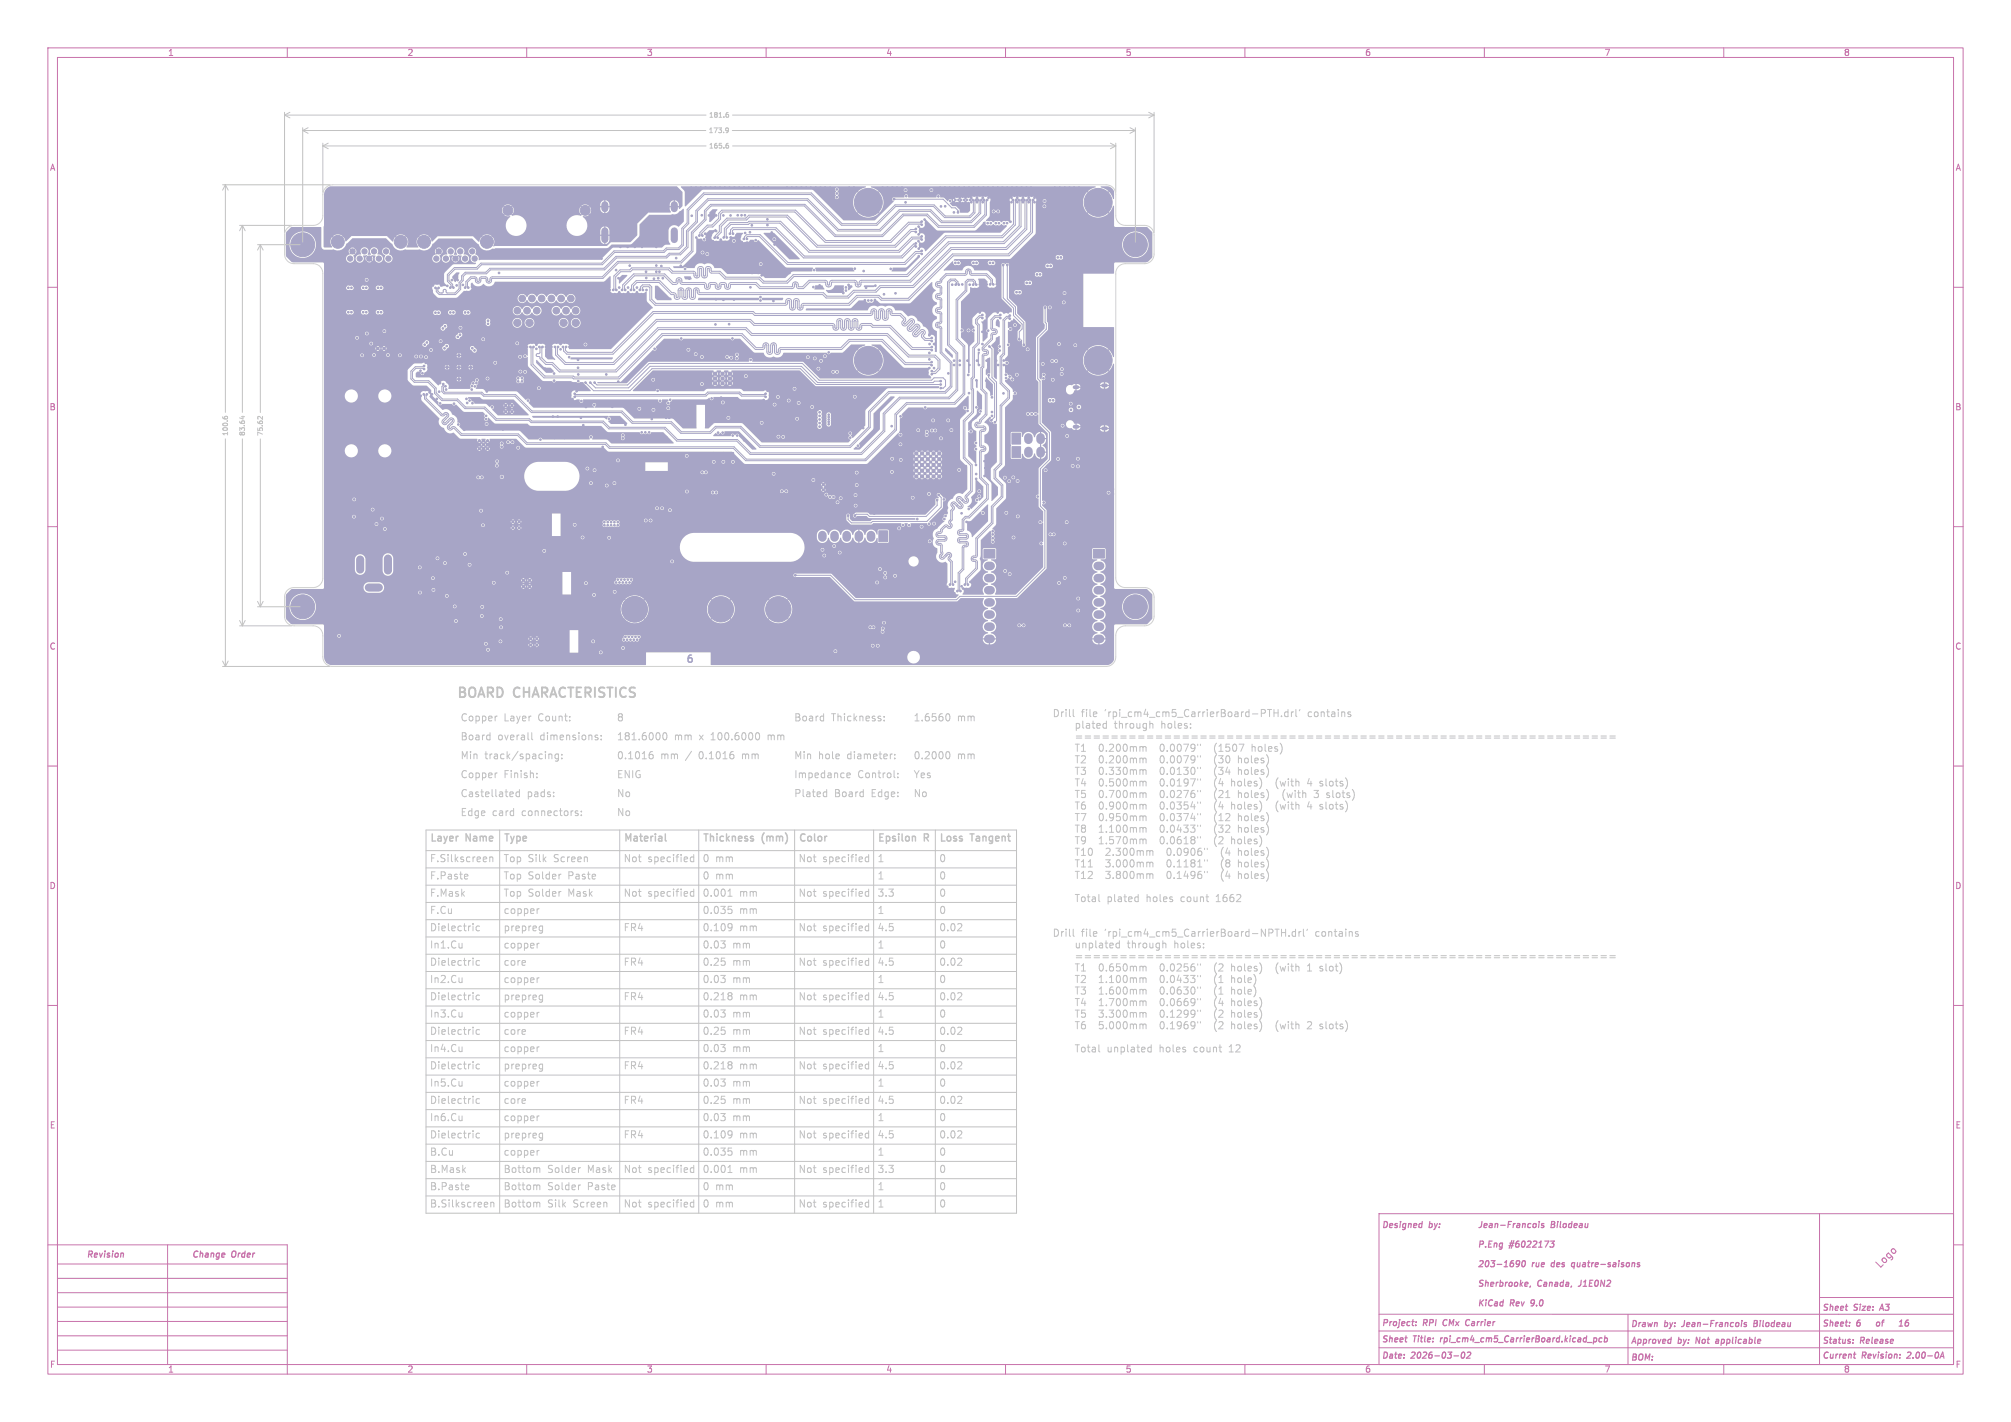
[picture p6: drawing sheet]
<svg xmlns="http://www.w3.org/2000/svg" width="420mm" height="297mm" viewBox="0 0 420 297" stroke-linecap="round" stroke-linejoin="round" font-family="sans-serif">
<defs><g id="words">
<g font-size="2.8" fill="#c2c2c2">
<text x="95.3" y="146.7">BOARD</text>
<text x="107.4" y="146.7">CHARACTERISTICS</text>
</g>
<text font-size="2.1" fill="#a7a5c6" x="143.2" y="138.5">6</text>
<g font-size="2.1" fill="#c2c2c2">
<text x="219.7" y="149.9">Drill</text>
<text x="225.9" y="149.9">file</text>
<text x="231" y="149.9">'rpi_cm4_cm5_CarrierBoard-PTH.drl'</text>
<text x="273.7" y="149.9">contains</text>
<text x="96.1" y="151.1">Copper</text>
<text x="96.1" y="155.1">Board</text>
<text x="104" y="155.1">overall</text>
<text x="105.3" y="151.1">Layer</text>
<text x="112.7" y="151.1">Count:</text>
<text x="113.1" y="155.1">dimensions:</text>
<text x="128.7" y="155.1">181.6000</text>
<text x="128.7" y="151.1">8</text>
<text x="140.9" y="155.1">mm</text>
<text x="146.3" y="155.1">x</text>
<text x="149" y="155.1">100.6000</text>
<text x="161.1" y="155.1">mm</text>
<text x="165.7" y="151.1">Board</text>
<text x="173.7" y="151.1">Thickness:</text>
<text x="190.7" y="151.1">1.6560</text>
<text x="200" y="151.1">mm</text>
<text x="225.5" y="152.3">plated</text>
<text x="233.9" y="152.3">through</text>
<text x="243.9" y="152.3">holes:</text>
<text x="96.1" y="159">Min</text>
<text x="101.3" y="159">track/spacing:</text>
<text x="128.7" y="159">0.1016</text>
<text x="138" y="159">mm</text>
<text x="143.5" y="159">/</text>
<text x="146.5" y="159">0.1016</text>
<text x="155.8" y="159">mm</text>
<text x="165.7" y="159">Min</text>
<text x="171" y="159">hole</text>
<text x="177.2" y="159">diameter:</text>
<text x="190.7" y="159">0.2000</text>
<text x="200" y="159">mm</text>
<text x="225.5" y="157.1">T1</text>
<text x="225.5" y="159.5">T2</text>
<text x="225.5" y="162">T3</text>
<text x="230.9" y="157.1">0.200mm</text>
<text x="230.9" y="159.5">0.200mm</text>
<text x="230.9" y="162">0.330mm</text>
<text x="244.3" y="157.1">0.0079&quot;</text>
<text x="244.3" y="159.5">0.0079&quot;</text>
<text x="244.3" y="162">0.0130&quot;</text>
<text x="256.1" y="157.1">(1507</text>
<text x="256.1" y="159.5">(30</text>
<text x="256.1" y="162">(34</text>
<text x="261.4" y="159.5">holes)</text>
<text x="261.4" y="162">holes)</text>
<text x="264.3" y="157.1">holes)</text>
<text x="96.1" y="163">Copper</text>
<text x="96.1" y="166.9">Castellated</text>
<text x="105.3" y="163">Finish:</text>
<text x="110.1" y="166.9">pads:</text>
<text x="128.7" y="166.9">No</text>
<text x="128.7" y="163">ENIG</text>
<text x="165.7" y="166.9">Plated</text>
<text x="165.7" y="163">Impedance</text>
<text x="174.3" y="166.9">Board</text>
<text x="179.2" y="163">Control:</text>
<text x="182.3" y="166.9">Edge:</text>
<text x="190.7" y="166.9">No</text>
<text x="190.7" y="163">Yes</text>
<text x="225.5" y="164.4">T4</text>
<text x="225.5" y="166.8">T5</text>
<text x="230.9" y="164.4">0.500mm</text>
<text x="230.9" y="166.8">0.700mm</text>
<text x="244.3" y="164.4">0.0197&quot;</text>
<text x="244.3" y="166.8">0.0276&quot;</text>
<text x="256.1" y="164.4">(4</text>
<text x="256.1" y="166.8">(21</text>
<text x="260" y="164.4">holes)</text>
<text x="261.4" y="166.8">holes)</text>
<text x="269.9" y="164.4">(with</text>
<text x="271.3" y="166.8">(with</text>
<text x="276.8" y="164.4">4</text>
<text x="278.3" y="166.8">3</text>
<text x="279.7" y="164.4">slots)</text>
<text x="281.1" y="166.8">slots)</text>
<text x="96.1" y="170.9">Edge</text>
<text x="102.9" y="170.9">card</text>
<text x="109.2" y="170.9">connectors:</text>
<text x="128.7" y="170.9">No</text>
<text x="225.5" y="169.2">T6</text>
<text x="225.5" y="171.6">T7</text>
<text x="230.9" y="169.2">0.900mm</text>
<text x="230.9" y="171.6">0.950mm</text>
<text x="244.3" y="169.2">0.0354&quot;</text>
<text x="244.3" y="171.6">0.0374&quot;</text>
<text x="256.1" y="169.2">(4</text>
<text x="256.1" y="171.6">(12</text>
<text x="260" y="169.2">holes)</text>
<text x="261.4" y="171.6">holes)</text>
<text x="269.9" y="169.2">(with</text>
<text x="276.8" y="169.2">4</text>
<text x="279.7" y="169.2">slots)</text>
<text x="89.7" y="176.5">Layer</text>
<text x="97.4" y="176.5">Name</text>
<text x="105.1" y="176.5">Type</text>
<text x="130.2" y="176.5">Material</text>
<text x="146.7" y="176.5">Thickness</text>
<text x="159.2" y="176.5">(mm)</text>
<text x="166.7" y="176.5">Color</text>
<text x="183.2" y="176.5">Epsilon</text>
<text x="193.1" y="176.5">R</text>
<text x="196.1" y="176.5">Loss</text>
<text x="202.8" y="176.5">Tangent</text>
<text x="225.5" y="174">T8</text>
<text x="225.5" y="176.4">T9</text>
<text x="225.5" y="178.9">T10</text>
<text x="230.9" y="174">1.100mm</text>
<text x="230.9" y="176.4">1.570mm</text>
<text x="232.4" y="178.9">2.300mm</text>
<text x="244.3" y="174">0.0433&quot;</text>
<text x="244.3" y="176.4">0.0618&quot;</text>
<text x="245.7" y="178.9">0.0906&quot;</text>
<text x="256.1" y="174">(32</text>
<text x="256.1" y="176.4">(2</text>
<text x="257.6" y="178.9">(4</text>
<text x="260" y="176.4">holes)</text>
<text x="261.4" y="174">holes)</text>
<text x="261.4" y="178.9">holes)</text>
<text x="89.7" y="180.2">F.Silkscreen</text>
<text x="89.7" y="183.8">F.Paste</text>
<text x="105.1" y="183.8">Top Solder</text>
<text x="105.1" y="180.2">Top Silk</text>
<text x="115.4" y="180.2">Screen</text>
<text x="118.4" y="183.8">Paste</text>
<text x="130.2" y="180.2">Not</text>
<text x="135.1" y="180.2">specified</text>
<text x="146.7" y="180.2">0 mm</text>
<text x="146.7" y="183.8">0 mm</text>
<text x="166.7" y="180.2">Not</text>
<text x="171.6" y="180.2">specified</text>
<text x="183.2" y="183.8">1</text>
<text x="183.2" y="180.2">1</text>
<text x="196.1" y="183.8">0</text>
<text x="196.1" y="180.2">0</text>
<text x="225.5" y="181.3">T11</text>
<text x="225.5" y="183.7">T12</text>
<text x="232.4" y="181.3">3.000mm</text>
<text x="232.4" y="183.7">3.800mm</text>
<text x="245.7" y="181.3">0.1181&quot;</text>
<text x="245.7" y="183.7">0.1496&quot;</text>
<text x="257.6" y="181.3">(8</text>
<text x="257.6" y="183.7">(4</text>
<text x="261.4" y="181.3">holes)</text>
<text x="261.4" y="183.7">holes)</text>
<text x="89.7" y="187.4">F.Mask</text>
<text x="89.7" y="191">F.Cu</text>
<text x="105.1" y="191">copper</text>
<text x="105.1" y="187.4">Top Solder</text>
<text x="118.4" y="187.4">Mask</text>
<text x="130.2" y="187.4">Not</text>
<text x="135.1" y="187.4">specified</text>
<text x="146.7" y="191">0.035</text>
<text x="146.7" y="187.4">0.001</text>
<text x="154.2" y="191">mm</text>
<text x="154.2" y="187.4">mm</text>
<text x="166.7" y="187.4">Not</text>
<text x="171.6" y="187.4">specified</text>
<text x="183.2" y="187.4">3.3</text>
<text x="183.2" y="191">1</text>
<text x="196.1" y="191">0</text>
<text x="196.1" y="187.4">0</text>
<text x="225.5" y="188.5">Total</text>
<text x="232.4" y="188.5">plated</text>
<text x="240.9" y="188.5">holes</text>
<text x="248.3" y="188.5">count</text>
<text x="256" y="188.5">1662</text>
<text x="89.7" y="194.6">Dielectric</text>
<text x="105.1" y="194.6">prepreg</text>
<text x="130.2" y="194.6">FR4</text>
<text x="146.7" y="194.6">0.109</text>
<text x="154.2" y="194.6">mm</text>
<text x="166.7" y="194.6">Not</text>
<text x="171.6" y="194.6">specified</text>
<text x="183.2" y="194.6">4.5</text>
<text x="196.1" y="194.6">0.02</text>
<text x="219.7" y="195.8">Drill</text>
<text x="225.9" y="195.8">file</text>
<text x="231" y="195.8">'rpi_cm4_cm5_CarrierBoard-NPTH.drl'</text>
<text x="275.3" y="195.8">contains</text>
<text x="89.7" y="198.2">In1.Cu</text>
<text x="89.7" y="201.9">Dielectric</text>
<text x="105.1" y="198.2">copper</text>
<text x="105.1" y="201.9">core</text>
<text x="130.2" y="201.9">FR4</text>
<text x="146.7" y="201.9">0.25</text>
<text x="146.7" y="198.2">0.03</text>
<text x="152.8" y="201.9">mm</text>
<text x="152.8" y="198.2">mm</text>
<text x="166.7" y="201.9">Not</text>
<text x="171.6" y="201.9">specified</text>
<text x="183.2" y="198.2">1</text>
<text x="183.2" y="201.9">4.5</text>
<text x="196.1" y="201.9">0.02</text>
<text x="196.1" y="198.2">0</text>
<text x="225.5" y="198.2">unplated</text>
<text x="225.5" y="200.6">=============================================================</text>
<text x="225.5" y="203">T1</text>
<text x="230.9" y="203">0.650mm</text>
<text x="236.6" y="198.2">through</text>
<text x="244.3" y="203">0.0256&quot;</text>
<text x="246.7" y="198.2">holes:</text>
<text x="256.1" y="203">(2</text>
<text x="260" y="203">holes)</text>
<text x="269.9" y="203">(with</text>
<text x="276.8" y="203">1</text>
<text x="279.7" y="203">slot)</text>
<text x="89.7" y="205.5">In2.Cu</text>
<text x="89.7" y="209.1">Dielectric</text>
<text x="105.1" y="209.1">prepreg</text>
<text x="105.1" y="205.5">copper</text>
<text x="130.2" y="209.1">FR4</text>
<text x="146.7" y="209.1">0.218</text>
<text x="146.7" y="205.5">0.03</text>
<text x="152.8" y="205.5">mm</text>
<text x="154.2" y="209.1">mm</text>
<text x="166.7" y="209.1">Not</text>
<text x="171.6" y="209.1">specified</text>
<text x="183.2" y="209.1">4.5</text>
<text x="183.2" y="205.5">1</text>
<text x="196.1" y="209.1">0.02</text>
<text x="196.1" y="205.5">0</text>
<text x="225.5" y="205.4">T2</text>
<text x="225.5" y="207.8">T3</text>
<text x="230.9" y="205.4">1.100mm</text>
<text x="230.9" y="207.8">1.600mm</text>
<text x="244.3" y="205.4">0.0433&quot;</text>
<text x="244.3" y="207.8">0.0630&quot;</text>
<text x="256.1" y="205.4">(1</text>
<text x="256.1" y="207.8">(1</text>
<text x="260" y="205.4">hole)</text>
<text x="260" y="207.8">hole)</text>
<text x="89.7" y="212.7">In3.Cu</text>
<text x="105.1" y="212.7">copper</text>
<text x="146.7" y="212.7">0.03</text>
<text x="152.8" y="212.7">mm</text>
<text x="183.2" y="212.7">1</text>
<text x="196.1" y="212.7">0</text>
<text x="225.5" y="210.3">T4</text>
<text x="225.5" y="212.7">T5</text>
<text x="225.5" y="215.1">T6</text>
<text x="230.9" y="210.3">1.700mm</text>
<text x="230.9" y="212.7">3.300mm</text>
<text x="230.9" y="215.1">5.000mm</text>
<text x="244.3" y="210.3">0.0669&quot;</text>
<text x="244.3" y="212.7">0.1299&quot;</text>
<text x="244.3" y="215.1">0.1969&quot;</text>
<text x="256.1" y="210.3">(4</text>
<text x="256.1" y="212.7">(2</text>
<text x="256.1" y="215.1">(2</text>
<text x="260" y="210.3">holes)</text>
<text x="260" y="212.7">holes)</text>
<text x="260" y="215.1">holes)</text>
<text x="269.9" y="215.1">(with</text>
<text x="276.8" y="215.1">2</text>
<text x="279.7" y="215.1">slots)</text>
<text x="89.7" y="216.3">Dielectric</text>
<text x="89.7" y="219.9">In4.Cu</text>
<text x="105.1" y="219.9">copper</text>
<text x="105.1" y="216.3">core</text>
<text x="130.2" y="216.3">FR4</text>
<text x="146.7" y="219.9">0.03</text>
<text x="146.7" y="216.3">0.25</text>
<text x="152.8" y="219.9">mm</text>
<text x="152.8" y="216.3">mm</text>
<text x="166.7" y="216.3">Not</text>
<text x="171.6" y="216.3">specified</text>
<text x="183.2" y="216.3">4.5</text>
<text x="183.2" y="219.9">1</text>
<text x="196.1" y="219.9">0</text>
<text x="196.1" y="216.3">0.02</text>
<text x="225.5" y="219.9">Total</text>
<text x="232.4" y="219.9">unplated</text>
<text x="243.6" y="219.9">holes</text>
<text x="251" y="219.9">count</text>
<text x="258.7" y="219.9">12</text>
<text x="89.7" y="227.1">In5.Cu</text>
<text x="89.7" y="223.5">Dielectric</text>
<text x="105.1" y="223.5">prepreg</text>
<text x="105.1" y="227.1">copper</text>
<text x="130.2" y="223.5">FR4</text>
<text x="146.7" y="227.1">0.03</text>
<text x="146.7" y="223.5">0.218</text>
<text x="152.8" y="227.1">mm</text>
<text x="154.2" y="223.5">mm</text>
<text x="166.7" y="223.5">Not</text>
<text x="171.6" y="223.5">specified</text>
<text x="183.2" y="223.5">4.5</text>
<text x="183.2" y="227.1">1</text>
<text x="196.1" y="223.5">0.02</text>
<text x="196.1" y="227.1">0</text>
<text x="89.7" y="230.7">Dielectric</text>
<text x="105.1" y="230.7">core</text>
<text x="130.2" y="230.7">FR4</text>
<text x="146.7" y="230.7">0.25</text>
<text x="152.8" y="230.7">mm</text>
<text x="166.7" y="230.7">Not</text>
<text x="171.6" y="230.7">specified</text>
<text x="183.2" y="230.7">4.5</text>
<text x="196.1" y="230.7">0.02</text>
<text x="89.7" y="234.3">In6.Cu</text>
<text x="89.7" y="237.9">Dielectric</text>
<text x="105.1" y="234.3">copper</text>
<text x="105.1" y="237.9">prepreg</text>
<text x="130.2" y="237.9">FR4</text>
<text x="146.7" y="234.3">0.03</text>
<text x="146.7" y="237.9">0.109</text>
<text x="152.8" y="234.3">mm</text>
<text x="154.2" y="237.9">mm</text>
<text x="166.7" y="237.9">Not</text>
<text x="171.6" y="237.9">specified</text>
<text x="183.2" y="234.3">1</text>
<text x="183.2" y="237.9">4.5</text>
<text x="196.1" y="237.9">0.02</text>
<text x="196.1" y="234.3">0</text>
<text x="89.7" y="241.5">B.Cu</text>
<text x="89.7" y="245.1">B.Mask</text>
<text x="105.1" y="241.5">copper</text>
<text x="105.1" y="245.1">Bottom</text>
<text x="114.2" y="245.1">Solder</text>
<text x="122.5" y="245.1">Mask</text>
<text x="130.2" y="245.1">Not</text>
<text x="135.1" y="245.1">specified</text>
<text x="146.7" y="245.1">0.001</text>
<text x="146.7" y="241.5">0.035</text>
<text x="154.2" y="245.1">mm</text>
<text x="154.2" y="241.5">mm</text>
<text x="166.7" y="245.1">Not</text>
<text x="171.6" y="245.1">specified</text>
<text x="183.2" y="241.5">1</text>
<text x="183.2" y="245.1">3.3</text>
<text x="196.1" y="245.1">0</text>
<text x="196.1" y="241.5">0</text>
<text x="89.7" y="248.7">B.Paste</text>
<text x="105.1" y="248.7">Bottom</text>
<text x="114.2" y="248.7">Solder</text>
<text x="122.5" y="248.7">Paste</text>
<text x="146.7" y="248.7">0 mm</text>
<text x="183.2" y="248.7">1</text>
<text x="196.1" y="248.7">0</text>
<text x="89.7" y="252.3">B.Silkscreen</text>
<text x="105.1" y="252.3">Bottom</text>
<text x="114.2" y="252.3">Silk</text>
<text x="119.5" y="252.3">Screen</text>
<text x="130.2" y="252.3">Not</text>
<text x="135.1" y="252.3">specified</text>
<text x="146.7" y="252.3">0 mm</text>
<text x="166.7" y="252.3">Not</text>
<text x="171.6" y="252.3">specified</text>
<text x="183.2" y="252.3">1</text>
<text x="196.1" y="252.3">0</text>
</g>
<text font-size="2.1" fill="#c872ab" x="392.7" y="265.2" transform="rotate(-45 392.7 265.2)">Logo</text>
<g font-size="1.8" fill="#c872ab">
<text x="35" y="11.9">1</text>
<text x="85" y="11.9">2</text>
<text x="135" y="11.9">3</text>
<text x="185" y="11.9">4</text>
<text x="235" y="11.9">5</text>
<text x="285" y="11.9">6</text>
<text x="335" y="11.9">7</text>
<text x="385" y="11.9">8</text>
<text x="10.3" y="35.9">A</text>
<text x="408.3" y="35.9">A</text>
<text x="10.3" y="85.9">B</text>
<text x="408.2" y="85.9">B</text>
<text x="10.3" y="135.9">C</text>
<text x="408.2" y="135.9">C</text>
<text x="10.3" y="185.9">D</text>
<text x="408.2" y="185.9">D</text>
<text x="10.3" y="235.9">E</text>
<text x="408.3" y="235.9">E</text>
<text x="18" y="263">Revision</text>
<text x="40" y="263">Change</text>
<text x="48.4" y="263">Order</text>
<text x="298.5" y="265">by: Jean-Francois</text>
<text x="329.1" y="265">P.Eng</text>
<text x="380.5" y="274.1">Sheet</text>
<text x="387.2" y="274.1">Size:</text>
<text x="393.2" y="274.1">A3</text>
<text x="288.5" y="277.3">Project:</text>
<text x="288.5" y="280.7">Sheet</text>
<text x="295.2" y="280.7">Title:</text>
<text x="297.3" y="277.3">RPI</text>
<text x="301.4" y="280.7">rpi_cm4_cm5_CarrierBoard.kicad_pcb</text>
<text x="301.9" y="277.3">CMx</text>
<text x="307.1" y="277.3">Carrier</text>
<text x="340.5" y="277.5">Drawn</text>
<text x="340.5" y="281">Approved</text>
<text x="347.7" y="277.5">by:</text>
<text x="350.5" y="281">by:</text>
<text x="351.9" y="277.5">Jean-Francois</text>
<text x="354.7" y="281">Not</text>
<text x="359.4" y="281">applicable</text>
<text x="367.3" y="277.5">Bilodeau</text>
<text x="380.5" y="277.4">Sheet:</text>
<text x="380.5" y="281">Status:</text>
<text x="387.8" y="277.4">6</text>
<text x="388.6" y="281">Release</text>
<text x="393.5" y="277.4">of</text>
<text x="10.3" y="285.9">F</text>
<text x="35" y="286.9">1</text>
<text x="85" y="286.9">2</text>
<text x="135" y="286.9">3</text>
<text x="185" y="286.9">4</text>
<text x="235" y="286.9">5</text>
<text x="285" y="286.9">6</text>
<text x="288.5" y="284.1">Date:</text>
<text x="294.8" y="284.1">2026-03-02</text>
<text x="335" y="286.9">7</text>
<text x="340.5" y="284.5">BOM:</text>
<text x="380.5" y="284.1">Current</text>
<text x="385" y="286.9">8</text>
<text x="388.9" y="284.1">Revision:</text>
<text x="398.9" y="284.1">2.00-0A</text>
<text x="408.3" y="285.9">F</text>
</g>
<g font-size="1.4" fill="#c2c2c2">
<text x="147.9" y="28">173.9</text>
<text x="148" y="24.8">181.6</text>
<text x="148" y="31.2">165.6</text>
<text x="47.8" y="91.2" transform="rotate(-90 47.8 91.2)">100.6</text>
<text x="51.3" y="91.2" transform="rotate(-90 51.3 91.2)">83.64</text>
<text x="55.1" y="91.2" transform="rotate(-90 55.1 91.2)">75.62</text>
</g>
</g></defs>
<g fill="none" stroke="#c872ab" stroke-width=".21">
<path d="M10 10h400v277h-400zM12 12h396v273h-396zM60 10v2M110 10v2M160 10v2M210 10v2M260 10v2M310 10v2M360 10v2M10 60h2M408 60h2M10 110h2"/>
<path d="M408 110h2M10 160h2M408 160h2M10 210h2M408 210h2M288 253.5h120v31.5h-120zM380 253.5v31.5M10 260h50v27M12 264h48M12 267h48M12 270h48M12 273h48"/>
<path d="M12 276h48M12 279h48M35 260v25M288 278h120M288 274.5h120M340 274.5v10.5M380 271h28M408 260h2M12 282h48M110 285v2M160 285v2M210 285v2"/>
<path d="M260 285v2M288 281.5h120M310 285v2M360 285v2"/>
</g>
<g fill="none" stroke="#c872ab" stroke-width=".25">
<path d="M289.1 255.1a.65 .65 0 0 1 .7 .8 .65 .65 0 0 1-.8 .5zM290.2 256l.6-.1v-.3h-.5l-.1 .6 .2 .2 .3-.1M291.8 255.6l-.3-.1-.2 .2 .1 .2 .4 .1v.3h-.5M292.5 255.5l-.2 .9M292.5 255.1v.1M293.6 255.6l-.4-.1-.2 .3v.5h.5M293.6 255.5l-.1 1.1-.3 .2h-.3M294.2 255.7l.5-.1-.1 .8M294.2 255.5l-.1 .9M295.2 256l.7-.1-.1-.3h-.5l-.1 .6 .2 .2 .3-.1M297 255.6h-.5l-.2 .6 .2 .2 .4-.1M297 255.1l-.1 1.3"/>
<path d="M298.6 255.6l.3-.1 .2 .3-.2 .5h-.4M298.6 255.1l-.1 1.3M299.6 255.5l.2 .9M299.8 256.4l-.4 .4M300.2 255.5l-.4 .9M300.6 256.3v.1M300.7 255.6v.1M309.1 259.9l.6-.1 .1-.5-.7-.1-.1 1.3M309.5 255.1l-.2 1.1-.4 .2M309.9 256l.7-.1-.1-.3-.3-.1-.2 .2v.6h.4M310.9 259.8h.5M311.1 255.6h.5v.8"/>
<path d="M311.6 259.2h-.6l-.1 1.3h.6M311.6 255.9l-.6 .2 .2 .3 .4-.1M312.1 259.8l.5-.1-.1 .8M312.1 259.6l-.1 .9M312.3 255.7l.5-.1-.1 .8M312.3 255.5l-.1 .9M313.4 255.9h1M313.8 259.7l-.4-.1-.2 .3v.5h.5M313.8 259.6l-.1 1.1-.3 .2-.3-.1M315 255.7h.4M315.3 259.6h.9M315.7 255.1h-.6l-.2 1.3"/>
<path d="M315.7 259.1l-.5 1.6M316.1 255.5l-.1 .9M316.2 259.1l-.6 1.6M316.5 255.5l-.4 .3M316.9 255.6h.5l-.1 .8M317.2 259.2l-.3 .1-.2 .2-.2 .7 .2 .3 .5-.1v-.6l-.4-.1-.3 .2M317.4 255.9l-.6 .2 .1 .3 .4-.1M318 259.3l.1-.1a.64 .64 0 0 1 .4 .7 .64 .64 0 0 1-.6 .5l-.2-.4zM318 255.7l.5-.1v.8M318 255.5l-.1 .9M319 259.3l.5-.1 .2 .4-.9 .9h.8M319.7 255.6h-.5l-.2 .6 .3 .2 .3-.1"/>
<path d="M320.3 259.3l.4-.1 .2 .4-.9 .9h.8M320.3 255.7l.2-.2 .3 .2-.1 .6h-.5zM321.4 255.5l-.1 .9M321.4 259.6l.4-.4-.1 1.3M321.5 255.1v.1M322.4 255.6l-.3-.1-.2 .2 .1 .2 .4 .1v.3h-.5M322.6 259.2h.9l-.7 1.3M323.8 259.2h.8l-.5 .5 .4 .1-.1 .6-.2 .1-.5-.1M324 255.7h.4M324.1 255.1h.4l.2 .3-.3 .3 .3 .2v.3l-.3 .2h-.5zM325.3 255.5l-.1 .9M325.3 255.1v.1"/>
<path d="M326 255.1l-.2 1.1 .2 .2M326.5 255.7l.2-.2 .4 .2-.2 .6h-.4zM328.2 255.6l-.3-.1-.3 .3 .1 .5h.5M328.3 255.1l-.1 1.3M328.7 256l.7-.1-.1-.3h-.4l-.2 .6 .2 .2 .3-.1M329.9 255.6h.5v.8M330.5 255.9l-.6 .1-.1 .2 .2 .2 .4-.1M331.1 255.5v.8h.5M331.6 255.5l-.1 .9M295.7 276.8v.1M295.8 276.1l-.1 .1M300.9 279.4l-.1 .9"/>
<path d="M301.5 275.8l-.1 .5 .1 .5M306.3 276.8h.4M306.7 275.6l-.3 .1M309.1 271.5l-.1 1.3M309.3 272l.4 .8M309.8 267.5l-.5-.1-.3 .2 .1 .3 .5 .3v.3l-.7 .1M309.9 271.5l-.9 .7M310.3 260.4l-.1 .1M310.3 267.9h.5l-.1 .8M310.3 267.4l-.1 1.3M310.4 271.9l-.2 .9M310.4 271.5v.1"/>
<path d="M311.3 268.2l.7-.1-.1-.2h-.5l-.1 .6 .2 .2 .3-.1M311.7 271.6a.61 .61 0 0 0-.8 .4 .61 .61 0 0 0 .4 .8l.3-.2M312.2 272h.5v.8M312.5 267.8l-.1 .9M312.7 272.2l-.5 .1-.1 .3 .1 .2 .5-.1M312.9 267.8l-.4 .3M313.3 267.9l.4-.1 .2 .3-.2 .5h-.5M313.4 267.4l-.2 1.3M313.9 272h-.5l-.2 .5 .3 .3 .3-.1M314 271.5l-.2 1.3M314.1 264.6h.7M314.2 263.7l.4-.4-.1 1.3"/>
<path d="M314.5 267.8l-.1 .9M314.8 267.8l-.4 .3M315.1 260.2h.9M315.2 267.9l.2-.1 .4 .1-.2 .7-.4-.1zM315.5 272.1h.6l.1-.5-.7-.1-.1 1.3M315.8 272.1l.3 .7M316.1 263.3l-.4 .1-.2 .2-.1 .7 .2 .3 .4-.1v-.7h-.3l-.3 .2M316.4 267.9l.2-.1 .3 .1-.1 .7-.5-.1zM316.7 272.3l.6-.1-.1-.2-.3-.1-.2 .2v.6h.5M317.4 263.8l-.3 .3-.4-.1v-.6l.5-.1 .2 .2-.2 .8-.2 .2-.3 .1M317.6 267.4l-.2 1.3M317.6 268.2l.3 .5"/>
<path d="M317.7 271.9l.2 .9 .4-.9M318 263.4l.2-.1a.64 .64 0 0 1 .4 .7 .64 .64 0 0 1-.7 .5l-.1-.4zM318 267.8l-.5 .5M318.5 268.2l.6-.1v-.2h-.5l-.2 .6 .2 .2 .4-.1M319.6 268.6l-.1 .2M320.1 263.7l-.1 .9M320.4 272l-.2 .3-.4-.1v-.6l.5-.1 .2 .2-.2 .8-.2 .2-.4 .1M320.5 263.7l-.4 .3M320.9 263.7l-.1 .8h.5M320.9 272.6v.2M321.3 260.5h.7M321.4 263.7l-.1 .9"/>
<path d="M321.7 271.6l.2-.1a.64 .64 0 0 1 .3 .7 .64 .64 0 0 1-.6 .5l-.1-.4zM321.9 264.2l.6-.2v-.2h-.5l-.1 .6 .1 .2 .4-.1M322 267.5a.61 .61 0 0 0-.8 .4 .61 .61 0 0 0 .4 .8l.3-.2M322.5 267.9h.5l-.1 .8M323 268.1l-.5 .1-.1 .3 .1 .2 .5-.1M323.6 267.9h.5v.8M323.7 267.8l-.1 .9M324.6 263.8h-.5l-.2 .5 .3 .3 .3-.1M324.7 263.3l-.2 1.3M324.8 267.9h.5l-.1 .8M325.1 264.2l.6-.2v-.2h-.5l-.1 .6 .1 .2 .4-.1M325.3 268.1l-.5 .1-.1 .3 .1 .2 .5-.1"/>
<path d="M326.5 267.9l-.4-.1-.2 .3v.5h.5M326.6 267.4l-.2 1.3M326.7 263.8l-.3-.1-.2 .2 .1 .2 .4 .1-.1 .3h-.4M327.1 267.9h.5l-.1 .8M327.6 268.1l-.5 .1-.1 .3 .1 .2 .5-.1M328.2 268.6l-.1 .2M328.7 263.7l-.4 .1-.1 .5 .2 .3 .4-.1M330.2 267.4l-.2 1.1-.4 .2M330.6 268.7h.8M330.7 267.8l.5-.4-.2 1.3M332 268h.4M332.7 267.4h-.6l-.2 1.3h.6"/>
<path d="M333.3 267.5l.1-.1a.64 .64 0 0 1 .4 .7 .64 .64 0 0 1-.6 .5l-.2-.4zM334.2 279.4l.4 .1M334.3 264.1h1M335.1 279.5h.5l.1 .5-.3 .3-.4-.1M335.1 267.4l-.1 1.3-.6-1.3-.1 1.3M335.2 279l-.2 1.3M335.7 267.5l.5-.1 .2 .4-.9 .9h.8M336.4 263.8l-.3-.1-.2 .2v.2l.4 .1v.3h-.5M337 263.8h.4v.8M337.5 264l-.7 .3 .2 .3 .4-.1M338.1 263.7l-.1 .9M338.2 263.3v.1"/>
<path d="M339.1 263.8l-.3-.1-.2 .2 .1 .2 .4 .1-.1 .3h-.4M339.7 263.8l.2-.1 .4 .1-.2 .7h-.4zM340.9 263.8h.5l-.1 .8M340.9 263.7l-.1 .9M342.5 263.8l-.3-.1-.2 .2v.2l.4 .1v.3h-.5M351.5 277l-.3 .1M354.3 279.3l-.2 1.3M358.4 279.8h.5M364.4 276.7h.3l.1 .2-.5 .2M364.5 276.2l.3 .1M366.3 276.4h.4M366.7 276.4l.2 .1"/>
<path d="M366.8 275.8h-.4l-.2 1.3 .7-.1M366.9 276.3l-.2 .1M392 276.3l.2-.2 .3 .2-.1 .6h-.5zM393 276.1h.5M393.1 272.4l-.6 1.3M396.6 277h.7M396.7 276.1l.4-.4-.1 1.3M398.6 275.7l-.4 .1-.2 .2-.1 .7 .2 .3 .4-.1v-.6l-.3-.1-.3 .2M303.6 283.2h1M305.4 282.5l.2-.1a.64 .64 0 0 1 .3 .7 .64 .64 0 0 1-.6 .5l-.1-.4zM306.5 282.5l.4-.1 .2 .4-.9 .9h.8M334.5 280.2l-.4 .1"/>
<path d="M358.3 280.5h.6M358.9 280l-.5 .2M399 283l-.8 .7h.8M405.3 283.3h.6M405.7 282.4l.3 1.3"/>
</g>
<g fill="#a7a5c6" stroke="#a7a5c6" stroke-width=".21">
<path d="M211.3 93.3h1.8v2.3h-1.8z"/>
<path d="M183.6 110.9h1.7v2.3h-1.7z"/>
<path d="M205.5 114.8h2.3v1.8h-2.3z"/>
<path d="M228.4 114.8h2.2v1.8h-2.2z"/>
<path d="M211.3 90.5h1.8v2.3h-1.8z"/>
<circle cx="237.1" cy="51.1" r="2.5"/>
<circle cx="237.1" cy="126.7" r="2.5"/>
<circle cx="63.2" cy="51.1" r="2.5"/>
<circle cx="63.2" cy="126.7" r="2.5"/>
<circle cx="109.1" cy="62.3" r=".69"/>
<circle cx="111.1" cy="62.3" r=".69"/>
<circle cx="113.1" cy="62.3" r=".69"/>
<circle cx="115.2" cy="62.3" r=".69"/>
<circle cx="117.2" cy="62.3" r=".69"/>
<circle cx="119.2" cy="62.3" r=".69"/>
<circle cx="108" cy="64.9" r=".69"/>
<circle cx="110.1" cy="64.9" r=".69"/>
<circle cx="112.1" cy="64.9" r=".7"/>
<circle cx="116.2" cy="64.9" r=".7"/>
<circle cx="118.2" cy="64.9" r=".7"/>
<circle cx="120.2" cy="64.9" r=".69"/>
<circle cx="108" cy="67.4" r=".76"/>
<circle cx="110.6" cy="67.4" r=".76"/>
<circle cx="117.7" cy="67.4" r=".76"/>
<circle cx="120.2" cy="67.4" r=".76"/>
<circle cx="106.1" cy="43.9" r="1.03"/>
<circle cx="122.2" cy="43.9" r="1.03"/>
<circle cx="181.3" cy="42.3" r="2.92"/>
<circle cx="229.3" cy="42.3" r="2.92"/>
<circle cx="132.5" cy="127.3" r="2.65"/>
<circle cx="110.8" cy="133.4" r=".2"/>
<circle cx="110.8" cy="134.7" r=".2"/>
<circle cx="112.1" cy="133.4" r=".2"/>
<circle cx="112.1" cy="134.7" r=".2"/>
<circle cx="98.6" cy="52.5" r=".55"/>
<circle cx="96.1" cy="52.5" r=".55"/>
<circle cx="94.1" cy="52.5" r=".55"/>
<circle cx="91.6" cy="52.5" r=".55"/>
<circle cx="91.1" cy="54" r=".55"/>
<circle cx="93.1" cy="54" r=".55"/>
<circle cx="95.1" cy="54" r=".55"/>
<circle cx="97.1" cy="54" r=".55"/>
<circle cx="99.1" cy="54" r=".55"/>
<circle cx="101.7" cy="50.5" r="1.35"/>
<circle cx="88.6" cy="50.5" r="1.35"/>
<circle cx="80.2" cy="72.8" r=".25"/>
<circle cx="78.9" cy="72.8" r=".25"/>
<circle cx="171.9" cy="101.2" r=".2"/>
<circle cx="171.9" cy="102.3" r=".2"/>
<circle cx="109.3" cy="121.2" r=".2"/>
<circle cx="109.3" cy="122.5" r=".2"/>
<circle cx="110.6" cy="121.2" r=".2"/>
<circle cx="110.6" cy="122.5" r=".2"/>
<circle cx="80.6" cy="52.5" r=".55"/>
<circle cx="78.1" cy="52.5" r=".55"/>
<circle cx="76.1" cy="52.5" r=".55"/>
<circle cx="73.6" cy="52.5" r=".55"/>
<circle cx="73.1" cy="54" r=".55"/>
<circle cx="75.1" cy="54" r=".55"/>
<circle cx="77.1" cy="54" r=".55"/>
<circle cx="79.1" cy="54" r=".55"/>
<circle cx="81.1" cy="54" r=".55"/>
<circle cx="83.7" cy="50.5" r="1.35"/>
<circle cx="70.6" cy="50.5" r="1.35"/>
<circle cx="105.6" cy="86" r=".2"/>
<circle cx="106.9" cy="86" r=".2"/>
<circle cx="105.6" cy="84.7" r=".2"/>
<circle cx="106.9" cy="84.7" r=".2"/>
<circle cx="181.3" cy="75.3" r="2.92"/>
<circle cx="229.3" cy="75.3" r="2.92"/>
<circle cx="162.5" cy="127.3" r="2.65"/>
<circle cx="150.5" cy="127.3" r="2.65"/>
<circle cx="107.1" cy="109" r=".2"/>
<circle cx="107.1" cy="110.3" r=".2"/>
<circle cx="108.4" cy="109" r=".2"/>
<circle cx="108.4" cy="110.3" r=".2"/>
<circle cx="93.4" cy="76.7" r=".25"/>
<circle cx="95.8" cy="79.2" r=".25"/>
<circle cx="95.8" cy="76.7" r=".25"/>
<circle cx="95.8" cy="74.2" r=".25"/>
<circle cx="98.3" cy="76.7" r=".25"/>
<circle cx="149.3" cy="80.1" r=".33"/>
<circle cx="150.9" cy="80.1" r=".33"/>
<circle cx="152.4" cy="80.1" r=".33"/>
<circle cx="149.3" cy="79.1" r=".33"/>
<circle cx="150.9" cy="79.1" r=".33"/>
<circle cx="152.4" cy="79.1" r=".33"/>
<circle cx="149.3" cy="78.1" r=".33"/>
<circle cx="150.9" cy="78.1" r=".33"/>
<circle cx="152.4" cy="78.1" r=".33"/>
<circle cx="101.8" cy="92" r=".2"/>
<circle cx="100.1" cy="92" r=".2"/>
<circle cx="101" cy="92.9" r=".2"/>
<circle cx="101.8" cy="93.7" r=".2"/>
<circle cx="100.1" cy="93.7" r=".2"/>
<circle cx="191.4" cy="94.7" r=".33"/>
<circle cx="191.4" cy="95.9" r=".33"/>
<circle cx="191.4" cy="97.1" r=".33"/>
<circle cx="191.4" cy="98.3" r=".33"/>
<circle cx="191.4" cy="99.5" r=".33"/>
<circle cx="192.6" cy="94.7" r=".33"/>
<circle cx="192.6" cy="95.9" r=".33"/>
<circle cx="192.6" cy="97.1" r=".33"/>
<circle cx="192.6" cy="98.3" r=".33"/>
<circle cx="192.6" cy="99.5" r=".33"/>
<circle cx="193.8" cy="94.7" r=".33"/>
<circle cx="193.8" cy="95.9" r=".33"/>
<circle cx="193.8" cy="97.1" r=".33"/>
<circle cx="193.8" cy="98.3" r=".33"/>
<circle cx="193.8" cy="99.5" r=".33"/>
<circle cx="195" cy="94.7" r=".33"/>
<circle cx="195" cy="95.9" r=".33"/>
<circle cx="195" cy="97.1" r=".33"/>
<circle cx="195" cy="98.4" r=".33"/>
<circle cx="195" cy="99.5" r=".33"/>
<circle cx="196.2" cy="94.7" r=".33"/>
<circle cx="196.2" cy="95.9" r=".33"/>
<circle cx="196.2" cy="97.1" r=".33"/>
<circle cx="196.2" cy="98.4" r=".33"/>
<circle cx="196.2" cy="99.5" r=".33"/>
<circle cx="107.4" cy="138.2" r=".17"/>
<circle cx="152.6" cy="45" r=".17"/>
<circle cx="118.5" cy="71.6" r=".17"/>
<circle cx="154.9" cy="50.5" r=".17"/>
<circle cx="211.9" cy="68.9" r=".18"/>
<circle cx="154.4" cy="39.2" r=".18"/>
<circle cx="207.4" cy="39.2" r=".18"/>
<circle cx="81.2" cy="71.4" r=".17"/>
<circle cx="131.2" cy="60.1" r=".17"/>
<circle cx="204.4" cy="138.2" r=".17"/>
<circle cx="68.4" cy="58.2" r=".17"/>
<circle cx="203.3" cy="39.2" r=".18"/>
<circle cx="232.4" cy="102.2" r=".18"/>
<circle cx="202.8" cy="41.3" r=".18"/>
<circle cx="202.8" cy="42.2" r=".18"/>
<circle cx="177.9" cy="108.2" r=".18"/>
<circle cx="112.2" cy="81.9" r=".18"/>
<circle cx="222.4" cy="138.2" r=".18"/>
<circle cx="171.2" cy="59.6" r=".17"/>
<circle cx="68.4" cy="99.2" r=".17"/>
<circle cx="205.6" cy="99.4" r=".17"/>
<circle cx="232.4" cy="84.2" r=".17"/>
<circle cx="215.4" cy="138.2" r=".18"/>
<circle cx="155.4" cy="39.2" r=".18"/>
<circle cx="232.4" cy="113.2" r=".17"/>
<circle cx="68.4" cy="86.2" r=".18"/>
<circle cx="105.1" cy="77.2" r=".18"/>
<circle cx="222.8" cy="111.7" r=".17"/>
<circle cx="142.2" cy="55.5" r=".18"/>
<circle cx="105.4" cy="72.2" r=".17"/>
<circle cx="197.4" cy="126" r=".18"/>
<circle cx="106.4" cy="138.2" r=".17"/>
<circle cx="189.4" cy="138.2" r=".17"/>
<circle cx="152.6" cy="49.6" r=".17"/>
<circle cx="68.4" cy="66.2" r=".17"/>
<circle cx="201.9" cy="109" r=".17"/>
<circle cx="197.4" cy="136" r=".18"/>
<circle cx="158.4" cy="39.2" r=".18"/>
<circle cx="68.4" cy="122.2" r=".17"/>
<circle cx="129.6" cy="51.6" r=".17"/>
<circle cx="95.6" cy="120.5" r=".17"/>
<circle cx="228.2" cy="107.6" r=".18"/>
<circle cx="133" cy="61.1" r=".17"/>
<circle cx="218.6" cy="81.1" r=".17"/>
<circle cx="169.3" cy="39.2" r=".18"/>
<circle cx="68.4" cy="78.2" r=".18"/>
<circle cx="68.4" cy="81.2" r=".18"/>
<circle cx="68.4" cy="134.2" r=".17"/>
<circle cx="68.4" cy="133.2" r=".17"/>
<circle cx="90.8" cy="128.2" r=".17"/>
<circle cx="148.9" cy="50.4" r=".18"/>
<circle cx="152.7" cy="102.9" r=".17"/>
<circle cx="74.6" cy="71.8" r=".17"/>
<circle cx="91.2" cy="83.3" r=".17"/>
<circle cx="158.2" cy="99.8" r=".17"/>
<circle cx="232.4" cy="108.2" r=".17"/>
<circle cx="232.4" cy="135.2" r=".17"/>
<circle cx="71.4" cy="138.2" r=".17"/>
<circle cx="200.4" cy="41.3" r=".18"/>
<circle cx="197.4" cy="123" r=".18"/>
<circle cx="223.4" cy="39.2" r=".18"/>
<circle cx="162.2" cy="99.4" r=".18"/>
<circle cx="161.2" cy="48.6" r=".17"/>
<circle cx="180.9" cy="60.1" r=".17"/>
<circle cx="111.4" cy="138.2" r=".17"/>
<circle cx="194.1" cy="78.7" r=".18"/>
<circle cx="232.4" cy="70.2" r=".17"/>
<circle cx="91.6" cy="69.7" r=".17"/>
<circle cx="202.4" cy="39.2" r=".18"/>
<circle cx="77.8" cy="58.5" r=".17"/>
<circle cx="182.6" cy="102.8" r=".17"/>
<circle cx="202.4" cy="138.2" r=".17"/>
<circle cx="155.7" cy="102.9" r=".17"/>
<circle cx="74.1" cy="64.9" r=".17"/>
<circle cx="218.7" cy="82.8" r=".17"/>
<circle cx="230.4" cy="138.2" r=".17"/>
<circle cx="104.1" cy="73.9" r=".18"/>
<circle cx="68.4" cy="63.2" r=".17"/>
<circle cx="97.9" cy="87.2" r=".18"/>
<circle cx="194.8" cy="129" r=".18"/>
<circle cx="145.8" cy="73.4" r=".17"/>
<circle cx="158.4" cy="57" r=".17"/>
<circle cx="199.2" cy="91.7" r=".17"/>
<circle cx="68.4" cy="74.2" r=".18"/>
<circle cx="205.6" cy="96.3" r=".17"/>
<circle cx="154.6" cy="99.7" r=".17"/>
<circle cx="170.3" cy="77.7" r=".17"/>
<circle cx="95.8" cy="116.7" r=".17"/>
<circle cx="106.8" cy="71.7" r=".17"/>
<circle cx="145.4" cy="39.2" r=".18"/>
<circle cx="219.2" cy="88.9" r=".18"/>
<circle cx="181.2" cy="134.6" r=".17"/>
<circle cx="68.4" cy="56.2" r=".17"/>
<circle cx="150.6" cy="83.1" r=".17"/>
<circle cx="175" cy="100.2" r=".17"/>
<circle cx="131.2" cy="61.1" r=".17"/>
<circle cx="221.3" cy="39.2" r=".18"/>
<circle cx="101.9" cy="77" r=".17"/>
<circle cx="68.4" cy="64.2" r=".17"/>
<circle cx="198.9" cy="59.5" r=".17"/>
<circle cx="132.4" cy="138.2" r=".17"/>
<circle cx="136.6" cy="80.1" r=".17"/>
<circle cx="199.5" cy="121.5" r=".17"/>
<circle cx="90.1" cy="125.5" r=".17"/>
<circle cx="68.4" cy="61.2" r=".17"/>
<circle cx="68.4" cy="94.2" r=".17"/>
<circle cx="110.1" cy="72.5" r=".18"/>
<circle cx="150.5" cy="50.1" r=".18"/>
<circle cx="68.4" cy="91.2" r=".17"/>
<circle cx="170.9" cy="104.4" r=".17"/>
<circle cx="72.1" cy="59.8" r=".17"/>
<circle cx="211.4" cy="39.2" r=".18"/>
<circle cx="232.4" cy="136.2" r=".17"/>
<circle cx="170.4" cy="39.2" r=".18"/>
<circle cx="206.3" cy="39.2" r=".18"/>
<circle cx="170.4" cy="86.9" r=".17"/>
<circle cx="68.4" cy="93.2" r=".17"/>
<circle cx="206.1" cy="59.4" r=".17"/>
<circle cx="89.5" cy="119.3" r=".18"/>
<circle cx="203.9" cy="99" r=".17"/>
<circle cx="218.6" cy="84.8" r=".17"/>
<circle cx="186.3" cy="97.6" r=".18"/>
<circle cx="212.4" cy="42.2" r=".18"/>
<circle cx="112" cy="72.9" r=".18"/>
<circle cx="120.4" cy="138.2" r=".17"/>
<circle cx="197.4" cy="138.2" r=".17"/>
<circle cx="201.6" cy="41.3" r=".18"/>
<circle cx="218" cy="57.3" r=".17"/>
<circle cx="225.4" cy="138.2" r=".18"/>
<circle cx="213.4" cy="138.2" r=".17"/>
<circle cx="131.1" cy="51.6" r=".17"/>
<circle cx="202.4" cy="82.1" r=".17"/>
<circle cx="161.4" cy="138.2" r=".17"/>
<circle cx="213.6" cy="41.3" r=".18"/>
<circle cx="200.8" cy="54.5" r=".17"/>
<circle cx="68.4" cy="116.2" r=".17"/>
<circle cx="155.6" cy="48.7" r=".17"/>
<circle cx="197.4" cy="130.5" r=".17"/>
<circle cx="204.5" cy="54.5" r=".18"/>
<circle cx="199.2" cy="41.3" r=".18"/>
<circle cx="212.4" cy="75.3" r=".17"/>
<circle cx="95.3" cy="137.2" r=".17"/>
<circle cx="231.5" cy="91.6" r=".18"/>
<circle cx="212" cy="76.2" r=".17"/>
<circle cx="137.1" cy="91.3" r=".17"/>
<circle cx="177.1" cy="89.5" r=".17"/>
<circle cx="128.1" cy="106.5" r=".18"/>
<circle cx="150.4" cy="107.5" r=".17"/>
<circle cx="186.2" cy="93.8" r=".17"/>
<circle cx="102.4" cy="138.2" r=".17"/>
<circle cx="180.6" cy="62.7" r=".18"/>
<circle cx="75.2" cy="65.6" r=".17"/>
<circle cx="141.9" cy="79.4" r=".17"/>
<circle cx="101.4" cy="138.2" r=".17"/>
<circle cx="152.1" cy="98.1" r=".17"/>
<circle cx="218.5" cy="83.6" r=".17"/>
<circle cx="167.4" cy="39.2" r=".18"/>
<circle cx="182.8" cy="59.7" r=".17"/>
<circle cx="185.4" cy="138.2" r=".17"/>
<circle cx="154.4" cy="138.2" r=".17"/>
<circle cx="217.4" cy="138.2" r=".18"/>
<circle cx="89.4" cy="92.6" r=".18"/>
<circle cx="77.2" cy="64.9" r=".17"/>
<circle cx="125.9" cy="93.4" r=".17"/>
<circle cx="217.2" cy="42.2" r=".18"/>
<circle cx="68.4" cy="87.2" r=".18"/>
<circle cx="232.4" cy="89.2" r=".17"/>
<circle cx="128" cy="118.2" r=".17"/>
<circle cx="209.1" cy="47.2" r=".17"/>
<circle cx="171.9" cy="56.2" r=".17"/>
<circle cx="68.4" cy="137.2" r=".17"/>
<circle cx="122.4" cy="138.2" r=".17"/>
<circle cx="102.3" cy="66.4" r=".17"/>
<circle cx="197.4" cy="124.5" r=".17"/>
<circle cx="160.3" cy="47" r=".17"/>
<circle cx="198.4" cy="39.2" r=".18"/>
<circle cx="211.2" cy="41.3" r=".18"/>
<circle cx="108.4" cy="138.2" r=".17"/>
<circle cx="228.4" cy="138.2" r=".17"/>
<circle cx="206" cy="79.5" r=".17"/>
<circle cx="120.2" cy="105.4" r=".17"/>
<circle cx="96.8" cy="123.2" r=".17"/>
<circle cx="204" cy="41.3" r=".18"/>
<circle cx="182.7" cy="62.7" r=".17"/>
<circle cx="68.4" cy="82.2" r=".18"/>
<circle cx="68.4" cy="117.2" r=".17"/>
<circle cx="224" cy="96.3" r=".17"/>
<circle cx="213.3" cy="134.6" r=".17"/>
<circle cx="204.6" cy="65.3" r=".17"/>
<circle cx="127.2" cy="113.3" r=".18"/>
<circle cx="93.7" cy="67.9" r=".17"/>
<circle cx="209.3" cy="39.2" r=".18"/>
<circle cx="176.8" cy="102.6" r=".18"/>
<circle cx="95.6" cy="58.5" r=".17"/>
<circle cx="213" cy="79.8" r=".18"/>
<circle cx="168.4" cy="39.2" r=".18"/>
<circle cx="217.2" cy="107.7" r=".17"/>
<circle cx="100.8" cy="74.9" r=".17"/>
<circle cx="93.3" cy="65.3" r=".17"/>
<circle cx="124.5" cy="95.9" r=".18"/>
<circle cx="173.7" cy="81.7" r=".17"/>
<circle cx="151.4" cy="138.2" r=".17"/>
<circle cx="131.6" cy="85.6" r=".18"/>
<circle cx="148.1" cy="45" r=".17"/>
<circle cx="112.7" cy="130.1" r=".17"/>
<circle cx="199.3" cy="93.9" r=".17"/>
<circle cx="125.5" cy="137.2" r=".18"/>
<circle cx="186.4" cy="116.8" r=".17"/>
<circle cx="232.4" cy="116.2" r=".17"/>
<circle cx="191.8" cy="47.3" r=".17"/>
<circle cx="93.4" cy="59.7" r=".17"/>
<circle cx="148.4" cy="39.2" r=".18"/>
<circle cx="68.4" cy="95.2" r=".17"/>
<circle cx="163.4" cy="99.7" r=".17"/>
<circle cx="92.2" cy="73.1" r=".17"/>
<circle cx="68.4" cy="115.2" r=".17"/>
<circle cx="90.2" cy="82.4" r=".17"/>
<circle cx="152.4" cy="138.2" r=".17"/>
<circle cx="106.9" cy="112.7" r=".17"/>
<circle cx="103.4" cy="76.7" r=".17"/>
<circle cx="232.4" cy="92.2" r=".17"/>
<circle cx="184.3" cy="39.2" r=".18"/>
<circle cx="119.4" cy="138.2" r=".17"/>
<circle cx="92.1" cy="59.6" r=".17"/>
<circle cx="153.4" cy="39.2" r=".18"/>
<circle cx="135" cy="58.1" r=".17"/>
<circle cx="213" cy="81" r=".18"/>
<circle cx="104.4" cy="72.2" r=".17"/>
<circle cx="211.2" cy="107" r=".17"/>
<circle cx="218.5" cy="105.6" r=".18"/>
<circle cx="68.4" cy="83.2" r=".18"/>
<circle cx="153" cy="71.9" r=".17"/>
<circle cx="185.1" cy="116.8" r=".17"/>
<circle cx="231.4" cy="138.2" r=".17"/>
<circle cx="197.7" cy="107.1" r=".18"/>
<circle cx="184" cy="123.6" r=".18"/>
<circle cx="194.1" cy="73.7" r=".17"/>
<circle cx="110" cy="79.3" r=".17"/>
<circle cx="210" cy="42.2" r=".18"/>
<circle cx="163.4" cy="138.2" r=".17"/>
<circle cx="166.3" cy="39.2" r=".18"/>
<circle cx="208.4" cy="67" r=".17"/>
<circle cx="115.5" cy="87" r=".17"/>
<circle cx="194.1" cy="70" r=".18"/>
<circle cx="196.4" cy="39.2" r=".18"/>
<circle cx="83" cy="127" r=".17"/>
<circle cx="159.4" cy="138.2" r=".17"/>
<circle cx="186.4" cy="39.2" r=".18"/>
<circle cx="149.4" cy="138.2" r=".17"/>
<circle cx="83" cy="130.2" r=".18"/>
<circle cx="106.6" cy="78" r=".17"/>
<circle cx="121.7" cy="113.2" r=".17"/>
<circle cx="87.8" cy="77.4" r=".17"/>
<circle cx="214.4" cy="39.2" r=".18"/>
<circle cx="162.4" cy="138.2" r=".17"/>
<circle cx="101.1" cy="107.9" r=".18"/>
<circle cx="107.6" cy="74.2" r=".18"/>
<circle cx="209.4" cy="138.2" r=".18"/>
<circle cx="158.7" cy="102.9" r=".17"/>
<circle cx="201.7" cy="97.4" r=".17"/>
<circle cx="194" cy="102.5" r=".17"/>
<circle cx="208.4" cy="39.2" r=".18"/>
<circle cx="151.2" cy="100" r=".17"/>
<circle cx="162.2" cy="90.2" r=".17"/>
<circle cx="218" cy="55.5" r=".18"/>
<circle cx="191.9" cy="51.9" r=".17"/>
<circle cx="130.4" cy="138.2" r=".17"/>
<circle cx="88.9" cy="75.8" r=".17"/>
<circle cx="170.4" cy="138.2" r=".17"/>
<circle cx="206.4" cy="138.2" r=".17"/>
<circle cx="143.9" cy="99" r=".17"/>
<circle cx="92" cy="133" r=".18"/>
<circle cx="232.4" cy="119.2" r=".17"/>
<circle cx="194.7" cy="120" r=".17"/>
<circle cx="217.2" cy="41.3" r=".18"/>
<circle cx="194.7" cy="127.5" r=".17"/>
<circle cx="93.4" cy="71.6" r=".17"/>
<circle cx="129.4" cy="118.4" r=".17"/>
<circle cx="232.4" cy="88.2" r=".17"/>
<circle cx="151.1" cy="62.6" r=".18"/>
<circle cx="180.3" cy="87" r=".18"/>
<circle cx="192.4" cy="138.2" r=".17"/>
<circle cx="68.4" cy="59.2" r=".17"/>
<circle cx="104.1" cy="77.2" r=".18"/>
<circle cx="121.3" cy="87.3" r=".17"/>
<circle cx="215.3" cy="39.2" r=".18"/>
<circle cx="68.4" cy="96.2" r=".17"/>
<circle cx="106.6" cy="77.2" r=".18"/>
<circle cx="176.1" cy="61.2" r=".17"/>
<circle cx="197.4" cy="135.5" r=".17"/>
<circle cx="152.2" cy="56.6" r=".17"/>
<circle cx="68.4" cy="73.2" r=".18"/>
<circle cx="139.1" cy="87.3" r=".17"/>
<circle cx="104.1" cy="59.7" r=".17"/>
<circle cx="134.4" cy="138.2" r=".17"/>
<circle cx="204.6" cy="59.4" r=".17"/>
<circle cx="189.6" cy="104" r=".18"/>
<circle cx="105.5" cy="106.3" r=".18"/>
<circle cx="156.4" cy="107.5" r=".17"/>
<circle cx="84.7" cy="64.1" r=".17"/>
<circle cx="232.4" cy="53.1" r=".17"/>
<circle cx="232.4" cy="91.2" r=".17"/>
<circle cx="90.4" cy="59.6" r=".17"/>
<circle cx="194.7" cy="136" r=".18"/>
<circle cx="98.6" cy="96.8" r=".17"/>
<circle cx="68.4" cy="88.2" r=".18"/>
<circle cx="219.6" cy="117" r=".18"/>
<circle cx="232.4" cy="72.2" r=".17"/>
<circle cx="211.3" cy="67.2" r=".17"/>
<circle cx="180.3" cy="89.4" r=".18"/>
<circle cx="188.4" cy="39.2" r=".18"/>
<circle cx="138.4" cy="58.1" r=".17"/>
<circle cx="86.1" cy="53.4" r=".17"/>
<circle cx="202.7" cy="121.6" r=".18"/>
<circle cx="227.2" cy="106.6" r=".18"/>
<circle cx="232.4" cy="93.2" r=".17"/>
<circle cx="157.1" cy="57" r=".17"/>
<circle cx="129.5" cy="130.1" r=".18"/>
<circle cx="222.3" cy="53.8" r=".17"/>
<circle cx="107.5" cy="77" r=".17"/>
<circle cx="232.4" cy="71.2" r=".17"/>
<circle cx="211.4" cy="138.2" r=".18"/>
<circle cx="194.7" cy="123" r=".18"/>
<circle cx="101.5" cy="68.2" r=".17"/>
<circle cx="217.4" cy="75.5" r=".18"/>
<circle cx="87.5" cy="78.5" r=".17"/>
<circle cx="178.5" cy="81.6" r=".17"/>
<circle cx="203.3" cy="87.6" r=".18"/>
<circle cx="68.4" cy="113.2" r=".17"/>
<circle cx="221.8" cy="73.4" r=".17"/>
<circle cx="172" cy="90.2" r=".17"/>
<circle cx="101.7" cy="71.5" r=".17"/>
<circle cx="232.4" cy="47.5" r=".17"/>
<circle cx="68.4" cy="121.2" r=".17"/>
<circle cx="130.6" cy="88.7" r=".17"/>
<circle cx="201.1" cy="122.9" r=".17"/>
<circle cx="199.4" cy="138.2" r=".17"/>
<circle cx="209.7" cy="133.7" r=".18"/>
<circle cx="116.5" cy="87" r=".17"/>
<circle cx="188.6" cy="104.5" r=".17"/>
<circle cx="203.9" cy="79.4" r=".17"/>
<circle cx="174.7" cy="86.7" r=".17"/>
<circle cx="232.4" cy="78.2" r=".17"/>
<circle cx="229.2" cy="108.6" r=".18"/>
<circle cx="197.4" cy="121.5" r=".17"/>
<circle cx="184.4" cy="137.3" r=".17"/>
<circle cx="137.1" cy="55.5" r=".18"/>
<circle cx="197.2" cy="89.7" r=".17"/>
<circle cx="212.4" cy="41.3" r=".18"/>
<circle cx="182" cy="90.7" r=".17"/>
<circle cx="110.5" cy="71.6" r=".17"/>
<circle cx="217.9" cy="68" r=".17"/>
<circle cx="125.1" cy="96.2" r=".18"/>
<circle cx="149.4" cy="100" r=".17"/>
<circle cx="68.4" cy="97.2" r=".17"/>
<circle cx="212.9" cy="68" r=".17"/>
<circle cx="152.4" cy="107.5" r=".17"/>
<circle cx="125.4" cy="138.2" r=".17"/>
<circle cx="231.1" cy="51.1" r=".17"/>
<circle cx="123.4" cy="90.3" r=".17"/>
<circle cx="224.3" cy="39.2" r=".18"/>
<circle cx="171.4" cy="39.2" r=".18"/>
<circle cx="220.2" cy="53.8" r=".17"/>
<circle cx="232.4" cy="114.2" r=".17"/>
<circle cx="216" cy="42.2" r=".18"/>
<circle cx="201.6" cy="42.2" r=".18"/>
<circle cx="180.3" cy="88.2" r=".18"/>
<circle cx="160.3" cy="81.6" r=".17"/>
<circle cx="73.8" cy="97.9" r=".17"/>
<circle cx="207.4" cy="47.2" r=".17"/>
<circle cx="68.4" cy="132.2" r=".17"/>
<circle cx="68.4" cy="85.2" r=".18"/>
<circle cx="147.4" cy="39.2" r=".18"/>
<circle cx="161.8" cy="51.1" r=".17"/>
<circle cx="96" cy="69.3" r=".17"/>
<circle cx="124.1" cy="125.2" r=".17"/>
<circle cx="177.2" cy="59.5" r=".18"/>
<circle cx="220.7" cy="83.6" r=".18"/>
<circle cx="232.4" cy="133.2" r=".17"/>
<circle cx="139.8" cy="87.3" r=".17"/>
<circle cx="205.4" cy="138.2" r=".17"/>
<circle cx="208" cy="54.5" r=".18"/>
<circle cx="181.4" cy="138.2" r=".17"/>
<circle cx="183.4" cy="138.2" r=".17"/>
<circle cx="199.4" cy="39.2" r=".18"/>
<circle cx="232.4" cy="130.2" r=".17"/>
<circle cx="146.6" cy="45" r=".17"/>
<circle cx="187.3" cy="39.2" r=".18"/>
<circle cx="220.7" cy="65.4" r=".17"/>
<circle cx="164.4" cy="39.2" r=".18"/>
<circle cx="210" cy="41.3" r=".18"/>
<circle cx="232.4" cy="111.2" r=".17"/>
<circle cx="194.8" cy="126" r=".18"/>
<circle cx="182.2" cy="118.9" r=".17"/>
<circle cx="227.2" cy="108.6" r=".18"/>
<circle cx="167.9" cy="80.4" r=".17"/>
<circle cx="161.7" cy="102.9" r=".17"/>
<circle cx="219.4" cy="138.2" r=".18"/>
<circle cx="91.9" cy="80" r=".17"/>
<circle cx="102.5" cy="79.5" r=".17"/>
<circle cx="117.4" cy="138.2" r=".17"/>
<circle cx="232.4" cy="109.2" r=".17"/>
<circle cx="214.2" cy="65.7" r=".17"/>
<circle cx="212.2" cy="82.8" r=".17"/>
<circle cx="92.4" cy="65.3" r=".18"/>
<circle cx="158.4" cy="138.2" r=".17"/>
<circle cx="95.4" cy="59.6" r=".18"/>
<circle cx="191.9" cy="53.5" r=".17"/>
<circle cx="148.2" cy="102.9" r=".17"/>
<circle cx="142.3" cy="74.6" r=".17"/>
<circle cx="131.5" cy="55.5" r=".17"/>
<circle cx="122.4" cy="117.6" r=".17"/>
<circle cx="70.4" cy="138.2" r=".17"/>
<circle cx="153.8" cy="49.1" r=".17"/>
<circle cx="209.6" cy="76.2" r=".17"/>
<circle cx="114.2" cy="136.8" r=".17"/>
<circle cx="90.6" cy="126.7" r=".17"/>
<circle cx="103.4" cy="138.2" r=".17"/>
<circle cx="94.9" cy="85.3" r=".17"/>
<circle cx="170.5" cy="87.9" r=".17"/>
<circle cx="126.6" cy="78.2" r=".18"/>
<circle cx="190.7" cy="107.1" r=".17"/>
<circle cx="110.4" cy="138.2" r=".17"/>
<circle cx="229.4" cy="138.2" r=".17"/>
<circle cx="184.6" cy="130.7" r=".18"/>
<circle cx="74" cy="59.8" r=".17"/>
<circle cx="232.4" cy="90.2" r=".17"/>
<circle cx="174.1" cy="86.7" r=".17"/>
<circle cx="207.4" cy="46" r=".17"/>
<circle cx="122.4" cy="126.1" r=".17"/>
<circle cx="217.9" cy="81" r=".17"/>
<circle cx="78.3" cy="65.6" r=".17"/>
<circle cx="210.5" cy="65.2" r=".17"/>
<circle cx="153.4" cy="138.2" r=".17"/>
<circle cx="68.4" cy="79.2" r=".18"/>
<circle cx="222.4" cy="39.2" r=".18"/>
<circle cx="107.4" cy="75" r=".17"/>
<circle cx="105.1" cy="79" r=".17"/>
<circle cx="173.4" cy="138.2" r=".17"/>
<circle cx="127.6" cy="72.3" r=".17"/>
<circle cx="104" cy="62.4" r=".17"/>
<circle cx="215.8" cy="57.3" r=".18"/>
<circle cx="68.4" cy="90.2" r=".17"/>
<circle cx="164.6" cy="99.7" r=".18"/>
<circle cx="187.4" cy="138.2" r=".17"/>
<circle cx="191.8" cy="50.4" r=".17"/>
<circle cx="191.8" cy="49" r=".17"/>
<circle cx="129.3" cy="60.1" r=".17"/>
<circle cx="223.2" cy="103.7" r=".17"/>
<circle cx="135" cy="60.6" r=".17"/>
<circle cx="109.4" cy="138.2" r=".17"/>
<circle cx="205.4" cy="39.2" r=".18"/>
<circle cx="167.4" cy="138.2" r=".17"/>
<circle cx="155.6" cy="45" r=".17"/>
<circle cx="127.9" cy="85" r=".17"/>
<circle cx="232.4" cy="120.2" r=".17"/>
<circle cx="88.5" cy="72.7" r=".17"/>
<circle cx="131.4" cy="138.2" r=".17"/>
<circle cx="68.4" cy="75.2" r=".18"/>
<circle cx="197.4" cy="136.5" r=".17"/>
<circle cx="68.4" cy="98.2" r=".17"/>
<circle cx="77.1" cy="59.7" r=".17"/>
<circle cx="211.3" cy="134.6" r=".17"/>
<circle cx="124.6" cy="64.2" r=".18"/>
<circle cx="68.4" cy="77.2" r=".18"/>
<circle cx="198.9" cy="55.3" r=".17"/>
<circle cx="232.4" cy="103.2" r=".18"/>
<circle cx="170.7" cy="85.6" r=".18"/>
<circle cx="167.8" cy="85.8" r=".17"/>
<circle cx="101.7" cy="112.7" r=".17"/>
<circle cx="224.9" cy="134.6" r=".17"/>
<circle cx="105.9" cy="78.7" r=".17"/>
<circle cx="107.6" cy="73.2" r=".18"/>
<circle cx="212.4" cy="138.2" r=".18"/>
<circle cx="197.4" cy="132" r=".18"/>
<circle cx="180.4" cy="138.2" r=".17"/>
<circle cx="164.4" cy="138.2" r=".17"/>
<circle cx="105.5" cy="79.9" r=".17"/>
<circle cx="183.5" cy="129.7" r=".17"/>
<circle cx="194.7" cy="132" r=".18"/>
<circle cx="232.4" cy="48.5" r=".17"/>
<circle cx="154.2" cy="102.9" r=".17"/>
<circle cx="209.6" cy="75.3" r=".17"/>
<circle cx="79.6" cy="69.1" r=".17"/>
<circle cx="214.4" cy="138.2" r=".18"/>
<circle cx="216.4" cy="138.2" r=".18"/>
<circle cx="141.4" cy="99.6" r=".17"/>
<circle cx="199.7" cy="102.6" r=".18"/>
<circle cx="194" cy="104" r=".18"/>
<circle cx="101.4" cy="77.5" r=".17"/>
<circle cx="125.9" cy="102.7" r=".17"/>
<circle cx="124.3" cy="102.7" r=".17"/>
<circle cx="149.6" cy="48.3" r=".17"/>
<circle cx="185.4" cy="39.2" r=".18"/>
<circle cx="195.1" cy="71.9" r=".18"/>
<circle cx="226.5" cy="133.7" r=".18"/>
<circle cx="177.4" cy="39.2" r=".18"/>
<circle cx="197.4" cy="127.5" r=".17"/>
<circle cx="205.2" cy="42.2" r=".18"/>
<circle cx="204.4" cy="76.2" r=".17"/>
<circle cx="157.6" cy="85" r=".17"/>
<circle cx="145.9" cy="99" r=".18"/>
<circle cx="202" cy="75.3" r=".17"/>
<circle cx="110.5" cy="112.4" r=".17"/>
<circle cx="232.4" cy="80.2" r=".17"/>
<circle cx="208.8" cy="41.3" r=".18"/>
<circle cx="225.4" cy="82.5" r=".17"/>
<circle cx="232.4" cy="129.2" r=".17"/>
<circle cx="208.4" cy="65.3" r=".17"/>
<circle cx="208.1" cy="102.2" r=".17"/>
<circle cx="104.2" cy="57" r=".17"/>
<circle cx="156.4" cy="138.2" r=".17"/>
<circle cx="154.1" cy="45" r=".17"/>
<circle cx="214.3" cy="89.6" r=".17"/>
<circle cx="201.4" cy="39.2" r=".18"/>
<circle cx="153.1" cy="94.7" r=".17"/>
<circle cx="188.4" cy="138.2" r=".17"/>
<circle cx="183.2" cy="100" r=".17"/>
<circle cx="225.4" cy="88" r=".18"/>
<circle cx="232.4" cy="107.2" r=".17"/>
<circle cx="153.8" cy="84.3" r=".17"/>
<circle cx="171.4" cy="138.2" r=".17"/>
<circle cx="202.7" cy="55.3" r=".18"/>
<circle cx="112.7" cy="124.6" r=".17"/>
<circle cx="218.4" cy="138.2" r=".18"/>
<circle cx="220.3" cy="39.2" r=".18"/>
<circle cx="147.6" cy="100" r=".17"/>
<circle cx="232.4" cy="94.2" r=".17"/>
<circle cx="150.5" cy="51.3" r=".18"/>
<circle cx="108.5" cy="99.6" r=".22"/>
<circle cx="129.1" cy="79.7" r=".18"/>
<circle cx="197.4" cy="129" r=".18"/>
<circle cx="149.1" cy="94.7" r=".17"/>
<circle cx="72.4" cy="138.2" r=".17"/>
<circle cx="75.6" cy="109.6" r=".17"/>
<circle cx="78.4" cy="59.6" r=".17"/>
<circle cx="151.1" cy="45" r=".17"/>
<circle cx="147.2" cy="95.2" r=".18"/>
<circle cx="150.4" cy="39.2" r=".18"/>
<circle cx="86" cy="57" r=".17"/>
<circle cx="156" cy="87.1" r=".17"/>
<circle cx="80.1" cy="59.6" r=".17"/>
<circle cx="232.4" cy="117.2" r=".17"/>
<circle cx="68.4" cy="69.2" r=".17"/>
<circle cx="197.4" cy="118.6" r=".17"/>
<circle cx="194.7" cy="135.5" r=".17"/>
<circle cx="146.4" cy="107.5" r=".17"/>
<circle cx="206.4" cy="76.2" r=".17"/>
<circle cx="217.4" cy="110.8" r=".17"/>
<circle cx="232.4" cy="110.2" r=".17"/>
<circle cx="200.4" cy="42.2" r=".18"/>
<circle cx="89.3" cy="98.1" r=".17"/>
<circle cx="68.4" cy="138.2" r=".17"/>
<circle cx="103.6" cy="79.5" r=".17"/>
<circle cx="98.9" cy="88.8" r=".17"/>
<circle cx="104.4" cy="79" r=".17"/>
<circle cx="137.1" cy="60.4" r=".17"/>
<circle cx="186.4" cy="138.2" r=".17"/>
<circle cx="145.4" cy="49.6" r=".17"/>
<circle cx="68.4" cy="60.2" r=".17"/>
<circle cx="223.4" cy="138.2" r=".18"/>
<circle cx="68.4" cy="89.2" r=".18"/>
<circle cx="125.6" cy="106.2" r=".17"/>
<circle cx="97" cy="89.8" r=".17"/>
<circle cx="115.4" cy="138.2" r=".17"/>
<circle cx="202.5" cy="59.5" r=".17"/>
<circle cx="89.7" cy="82" r=".18"/>
<circle cx="105.3" cy="96.5" r=".23"/>
<circle cx="194.7" cy="124.5" r=".17"/>
<circle cx="150.2" cy="102.9" r=".17"/>
<circle cx="68.4" cy="136.2" r=".17"/>
<circle cx="194.1" cy="76.9" r=".17"/>
<circle cx="68.4" cy="68.2" r=".17"/>
<circle cx="205.7" cy="67" r=".18"/>
<circle cx="166" cy="103.4" r=".17"/>
<circle cx="157.4" cy="138.2" r=".17"/>
<circle cx="148.1" cy="98" r=".17"/>
<circle cx="232.4" cy="87.2" r=".17"/>
<circle cx="183.2" cy="95.6" r=".17"/>
<circle cx="232.4" cy="124.2" r=".17"/>
<circle cx="121.8" cy="88.8" r=".17"/>
<circle cx="68.4" cy="119.2" r=".17"/>
<circle cx="92.8" cy="84.9" r=".18"/>
<circle cx="143.3" cy="79.9" r=".18"/>
<circle cx="153.7" cy="56.5" r=".17"/>
<circle cx="217.9" cy="79.8" r=".17"/>
<circle cx="144.4" cy="39.2" r=".18"/>
<circle cx="232.4" cy="79.2" r=".17"/>
<circle cx="206.4" cy="41.3" r=".18"/>
<circle cx="105" cy="89.7" r=".17"/>
<circle cx="206" cy="75.3" r=".17"/>
<circle cx="197.3" cy="39.2" r=".18"/>
<circle cx="206.1" cy="55.3" r=".17"/>
<circle cx="232.4" cy="54.2" r=".17"/>
<circle cx="213.7" cy="59.1" r=".17"/>
<circle cx="232.1" cy="125.7" r=".18"/>
<circle cx="68.4" cy="114.2" r=".17"/>
<circle cx="97.1" cy="123.8" r=".18"/>
<circle cx="127" cy="106.5" r=".17"/>
<circle cx="156" cy="50.7" r=".17"/>
<circle cx="169.4" cy="138.2" r=".17"/>
<circle cx="214.9" cy="101" r=".17"/>
<circle cx="153.3" cy="62.6" r=".17"/>
<circle cx="130.9" cy="130.5" r=".17"/>
<circle cx="120.2" cy="113.8" r=".17"/>
<circle cx="210.4" cy="138.2" r=".18"/>
<circle cx="104.1" cy="119.2" r=".18"/>
<circle cx="195.1" cy="76.9" r=".17"/>
<circle cx="218.7" cy="99.2" r=".17"/>
<circle cx="121.4" cy="138.2" r=".17"/>
<circle cx="85.9" cy="59.7" r=".17"/>
<circle cx="108.2" cy="94.7" r=".17"/>
<circle cx="197.4" cy="118" r=".17"/>
<circle cx="232.4" cy="122.2" r=".17"/>
<circle cx="215.8" cy="59.1" r=".18"/>
<circle cx="172.9" cy="81.9" r=".17"/>
<circle cx="185.6" cy="137.3" r=".17"/>
<circle cx="159.4" cy="39.2" r=".18"/>
<circle cx="227.4" cy="138.2" r=".17"/>
<circle cx="125.6" cy="54" r=".17"/>
<circle cx="149.4" cy="39.2" r=".18"/>
<circle cx="112.4" cy="138.2" r=".17"/>
<circle cx="148.4" cy="107.5" r=".17"/>
<circle cx="220.4" cy="138.2" r=".18"/>
<circle cx="150.3" cy="98.1" r=".17"/>
<circle cx="199.2" cy="75.3" r=".17"/>
<circle cx="89.5" cy="70.9" r=".18"/>
<circle cx="172.4" cy="138.2" r=".17"/>
<circle cx="210.8" cy="76.2" r=".18"/>
<circle cx="194.7" cy="130.5" r=".17"/>
<circle cx="216" cy="41.3" r=".18"/>
<circle cx="221.4" cy="138.2" r=".18"/>
<circle cx="232.4" cy="45.2" r=".17"/>
<circle cx="209.1" cy="46" r=".17"/>
<circle cx="146.4" cy="39.2" r=".18"/>
<circle cx="149.5" cy="62.5" r=".18"/>
<circle cx="219" cy="69.6" r=".17"/>
<circle cx="232.4" cy="46.4" r=".17"/>
<circle cx="199" cy="97.9" r=".17"/>
<circle cx="182.6" cy="105" r=".17"/>
<circle cx="104.4" cy="73.2" r=".17"/>
<circle cx="139.1" cy="91.3" r=".17"/>
<circle cx="193.4" cy="138.2" r=".17"/>
<circle cx="87.9" cy="82.7" r=".17"/>
<circle cx="182.4" cy="138.2" r=".17"/>
<circle cx="124.6" cy="66.7" r=".17"/>
<circle cx="68.4" cy="76.2" r=".18"/>
<circle cx="150.4" cy="138.2" r=".17"/>
<circle cx="141.2" cy="53.9" r=".17"/>
<circle cx="69.4" cy="138.2" r=".17"/>
<circle cx="122.4" cy="85" r=".17"/>
<circle cx="123.4" cy="138.2" r=".17"/>
<circle cx="137.1" cy="51.6" r=".17"/>
<circle cx="203.8" cy="97.1" r=".17"/>
<circle cx="119.6" cy="83.4" r=".17"/>
<circle cx="194.7" cy="121.5" r=".17"/>
<circle cx="102.5" cy="80.9" r=".17"/>
<circle cx="127.3" cy="60.6" r=".17"/>
<circle cx="178.3" cy="39.2" r=".18"/>
<circle cx="68.4" cy="92.2" r=".17"/>
<circle cx="210.8" cy="75.3" r=".18"/>
<circle cx="165.4" cy="138.2" r=".17"/>
<circle cx="90.2" cy="65.3" r=".17"/>
<circle cx="165.3" cy="90" r=".17"/>
<circle cx="100.4" cy="105.7" r=".17"/>
<circle cx="113.8" cy="77" r=".17"/>
<circle cx="222" cy="82" r=".17"/>
<circle cx="201" cy="59.4" r=".18"/>
<circle cx="219.2" cy="87.7" r=".17"/>
<circle cx="117.1" cy="73" r=".17"/>
<circle cx="220.9" cy="124" r=".17"/>
<circle cx="204" cy="42.2" r=".18"/>
<circle cx="101.5" cy="131.7" r=".18"/>
<circle cx="160.4" cy="107.5" r=".17"/>
<circle cx="120.8" cy="78.2" r=".18"/>
<circle cx="232.4" cy="86.2" r=".17"/>
<circle cx="232.4" cy="56.2" r=".17"/>
<circle cx="92" cy="69.1" r=".17"/>
<circle cx="99.5" cy="69.3" r=".17"/>
<circle cx="114" cy="72.5" r=".17"/>
<circle cx="222.7" cy="94.2" r=".17"/>
<circle cx="96.4" cy="65.3" r=".18"/>
<circle cx="164.4" cy="107.5" r=".17"/>
<circle cx="211.5" cy="61" r=".17"/>
<circle cx="199.2" cy="42.2" r=".18"/>
<circle cx="172.3" cy="39.2" r=".18"/>
<circle cx="185.2" cy="123.6" r=".17"/>
<circle cx="151.2" cy="74.9" r=".17"/>
<circle cx="151.4" cy="39.2" r=".18"/>
<circle cx="101.7" cy="89.4" r=".18"/>
<circle cx="232.4" cy="83.2" r=".17"/>
<circle cx="106.4" cy="72.2" r=".18"/>
<circle cx="205.2" cy="41.3" r=".18"/>
<circle cx="68.2" cy="104" r=".17"/>
<circle cx="232.4" cy="132.2" r=".17"/>
<circle cx="103.3" cy="73" r=".17"/>
<circle cx="120.7" cy="75.2" r=".17"/>
<circle cx="133.4" cy="138.2" r=".17"/>
<circle cx="183.2" cy="96.9" r=".18"/>
<circle cx="107.4" cy="72.2" r=".18"/>
<circle cx="186.3" cy="95" r=".18"/>
<circle cx="217.8" cy="71.2" r=".17"/>
<circle cx="75.6" cy="104.8" r=".17"/>
<circle cx="123.9" cy="129.7" r=".17"/>
<circle cx="221.3" cy="76.1" r=".17"/>
<circle cx="206.1" cy="91.2" r=".17"/>
<circle cx="98.5" cy="65.1" r=".18"/>
<circle cx="213.4" cy="104" r=".17"/>
<circle cx="112" cy="72" r=".17"/>
<circle cx="214.8" cy="41.3" r=".18"/>
<circle cx="204" cy="75.3" r=".17"/>
<circle cx="223.6" cy="72.1" r=".17"/>
<circle cx="160.3" cy="45.8" r=".17"/>
<circle cx="208.2" cy="59.4" r=".17"/>
<circle cx="170.4" cy="89" r=".17"/>
<circle cx="155.4" cy="138.2" r=".17"/>
<circle cx="89.3" cy="95.2" r=".17"/>
<circle cx="226.4" cy="138.2" r=".18"/>
<circle cx="176.8" cy="86.3" r=".17"/>
<circle cx="183.1" cy="89.6" r=".18"/>
<circle cx="160.4" cy="138.2" r=".17"/>
<circle cx="157.4" cy="39.2" r=".18"/>
<circle cx="209.6" cy="109" r=".17"/>
<circle cx="211.2" cy="42.2" r=".18"/>
<circle cx="184.4" cy="138.2" r=".17"/>
<circle cx="176.3" cy="78.5" r=".17"/>
<circle cx="117.1" cy="71.9" r=".17"/>
<circle cx="203.9" cy="100" r=".17"/>
<circle cx="231.9" cy="101.6" r=".18"/>
<circle cx="152.4" cy="39.2" r=".18"/>
<circle cx="232.4" cy="112.2" r=".17"/>
<circle cx="98.5" cy="72" r=".17"/>
<circle cx="205.8" cy="97.8" r=".17"/>
<circle cx="200.4" cy="76.2" r=".17"/>
<circle cx="98.6" cy="59.9" r=".17"/>
<circle cx="197.8" cy="122.6" r=".17"/>
<circle cx="232.4" cy="128.2" r=".17"/>
<circle cx="104.2" cy="136.2" r=".17"/>
<circle cx="159.5" cy="83.6" r=".18"/>
<circle cx="144.4" cy="97" r=".17"/>
<circle cx="213.6" cy="42.2" r=".18"/>
<circle cx="120.4" cy="81.7" r=".17"/>
<circle cx="134.1" cy="51.6" r=".17"/>
<circle cx="99.6" cy="68" r=".17"/>
<circle cx="129.2" cy="58.1" r=".17"/>
<circle cx="75.2" cy="59.7" r=".17"/>
<circle cx="221.4" cy="119.4" r=".17"/>
<circle cx="68.4" cy="80.2" r=".18"/>
<circle cx="232.4" cy="81.2" r=".17"/>
<circle cx="222.9" cy="134.6" r=".17"/>
<circle cx="232.4" cy="131.2" r=".17"/>
<circle cx="186.8" cy="137.3" r=".17"/>
<circle cx="218.5" cy="103.2" r=".17"/>
<circle cx="232.4" cy="105.2" r=".17"/>
<circle cx="199.3" cy="123.9" r=".18"/>
<circle cx="199.2" cy="76.2" r=".17"/>
<circle cx="220.2" cy="55.5" r=".17"/>
<circle cx="182" cy="96.9" r=".18"/>
<circle cx="232.4" cy="106.2" r=".17"/>
<circle cx="155.4" cy="92" r=".17"/>
<circle cx="100.3" cy="70.1" r=".17"/>
<circle cx="212.3" cy="39.2" r=".18"/>
<circle cx="168.4" cy="138.2" r=".17"/>
<circle cx="204.4" cy="39.2" r=".18"/>
<circle cx="194.8" cy="118.5" r=".17"/>
<circle cx="102.6" cy="76.7" r=".17"/>
<circle cx="144" cy="58.2" r=".17"/>
<circle cx="68.4" cy="135.2" r=".17"/>
<circle cx="210.4" cy="39.2" r=".18"/>
<circle cx="136.7" cy="73.9" r=".17"/>
<circle cx="68.4" cy="120.2" r=".17"/>
<circle cx="141.9" cy="80.2" r=".17"/>
<circle cx="155.8" cy="99.7" r=".17"/>
<circle cx="160.2" cy="102.9" r=".17"/>
<circle cx="179.1" cy="108.2" r=".17"/>
<circle cx="104.6" cy="75" r=".17"/>
<circle cx="166.4" cy="138.2" r=".17"/>
<circle cx="142.7" cy="95" r=".17"/>
<circle cx="197.4" cy="120" r=".17"/>
<circle cx="167.4" cy="103.5" r=".17"/>
<circle cx="68.4" cy="84.2" r=".18"/>
<circle cx="118.9" cy="72.5" r=".17"/>
<circle cx="232.4" cy="55.2" r=".17"/>
<circle cx="140.3" cy="74.6" r=".17"/>
<circle cx="109.2" cy="88.9" r=".17"/>
<circle cx="205.5" cy="46.6" r=".17"/>
<circle cx="211.9" cy="84.5" r=".17"/>
<circle cx="200.3" cy="39.2" r=".18"/>
<circle cx="136.1" cy="87.5" r=".17"/>
<circle cx="90" cy="71.4" r=".18"/>
<circle cx="116.4" cy="138.2" r=".17"/>
<circle cx="114.4" cy="138.2" r=".17"/>
<circle cx="103.6" cy="81" r=".17"/>
<circle cx="149.6" cy="45" r=".17"/>
<circle cx="159" cy="56.5" r=".17"/>
<circle cx="80.3" cy="64.8" r=".17"/>
<circle cx="232.4" cy="104.2" r=".17"/>
<circle cx="127.6" cy="102.8" r=".17"/>
<circle cx="108.9" cy="125" r=".17"/>
<circle cx="151.1" cy="94.7" r=".17"/>
<circle cx="200.8" cy="122.5" r=".17"/>
<circle cx="72.7" cy="137.5" r=".18"/>
<circle cx="101.5" cy="133.5" r=".17"/>
<circle cx="68.2" cy="100.2" r=".17"/>
<circle cx="68.4" cy="62.2" r=".17"/>
<circle cx="115.9" cy="91.5" r=".17"/>
<circle cx="232.4" cy="121.2" r=".17"/>
<circle cx="151.2" cy="102.9" r=".17"/>
<circle cx="98.5" cy="99.7" r=".17"/>
<circle cx="68.4" cy="67.2" r=".17"/>
<circle cx="213.7" cy="61" r=".18"/>
<circle cx="81.7" cy="70" r=".18"/>
<circle cx="159.1" cy="57.5" r=".17"/>
<circle cx="118.4" cy="138.2" r=".17"/>
<circle cx="207.6" cy="41.3" r=".18"/>
<circle cx="201.6" cy="65.7" r=".17"/>
<circle cx="232.4" cy="118.2" r=".17"/>
<circle cx="111.2" cy="117.8" r=".17"/>
<circle cx="122.6" cy="96" r=".17"/>
<circle cx="208" cy="75.3" r=".17"/>
<circle cx="182.6" cy="107.3" r=".18"/>
<circle cx="213.4" cy="39.2" r=".18"/>
<circle cx="145.6" cy="95.2" r=".17"/>
<circle cx="208.4" cy="76.2" r=".17"/>
<circle cx="68.4" cy="65.2" r=".17"/>
<circle cx="232.4" cy="115.2" r=".17"/>
<circle cx="202.4" cy="76.2" r=".17"/>
<circle cx="198" cy="73.6" r=".17"/>
<circle cx="88.7" cy="123.8" r=".17"/>
<circle cx="70.7" cy="97.9" r=".18"/>
<circle cx="232.4" cy="82.2" r=".17"/>
<circle cx="104.4" cy="138.2" r=".17"/>
<circle cx="232.4" cy="137.2" r=".17"/>
<circle cx="147.3" cy="48.8" r=".18"/>
<circle cx="105.9" cy="130.8" r=".17"/>
<circle cx="155.2" cy="81" r=".17"/>
<circle cx="101.7" cy="81.8" r=".17"/>
<circle cx="194.7" cy="136.5" r=".17"/>
<circle cx="109" cy="105.5" r=".17"/>
<circle cx="194.1" cy="71.9" r=".18"/>
<circle cx="129.3" cy="61.1" r=".17"/>
<circle cx="115.2" cy="72.5" r=".17"/>
<circle cx="203.4" cy="138.2" r=".17"/>
<circle cx="214.8" cy="42.2" r=".18"/>
<circle cx="224.4" cy="138.2" r=".18"/>
<circle cx="193.1" cy="45.9" r=".17"/>
<circle cx="105.4" cy="138.2" r=".17"/>
<circle cx="104" cy="66.4" r=".17"/>
<circle cx="156.4" cy="39.2" r=".18"/>
<circle cx="201.6" cy="138.2" r=".17"/>
<circle cx="200.9" cy="126.4" r=".17"/>
<circle cx="199.7" cy="126.4" r=".18"/>
<circle cx="68.4" cy="57.2" r=".17"/>
<circle cx="160.4" cy="39.2" r=".18"/>
<circle cx="117.9" cy="91.5" r=".17"/>
<circle cx="74.1" cy="103.5" r=".17"/>
<circle cx="231.2" cy="96.6" r=".17"/>
<circle cx="225.4" cy="39.2" r=".18"/>
<circle cx="93.2" cy="81.4" r=".17"/>
<circle cx="208.4" cy="138.2" r=".17"/>
<circle cx="132.6" cy="51.6" r=".17"/>
<circle cx="184.6" cy="129.5" r=".18"/>
<circle cx="208.8" cy="42.2" r=".18"/>
<circle cx="95.5" cy="65.3" r=".17"/>
<circle cx="102.7" cy="89.4" r=".18"/>
<circle cx="198" cy="78" r=".18"/>
<circle cx="205.2" cy="69.3" r=".17"/>
<circle cx="103.9" cy="125" r=".17"/>
<circle cx="173.4" cy="39.2" r=".18"/>
<circle cx="232.4" cy="49.5" r=".17"/>
<circle cx="186.4" cy="123.6" r=".17"/>
<circle cx="159.4" cy="99.8" r=".17"/>
<circle cx="211" cy="46.3" r=".17"/>
<circle cx="198.4" cy="138.2" r=".17"/>
<circle cx="73.9" cy="107" r=".18"/>
<circle cx="194.1" cy="75.1" r=".17"/>
<circle cx="176.2" cy="90.4" r=".17"/>
<circle cx="72" cy="65.5" r=".17"/>
<circle cx="232.4" cy="85.2" r=".17"/>
<circle cx="165.4" cy="39.2" r=".18"/>
<circle cx="68.4" cy="118.2" r=".17"/>
<circle cx="232.4" cy="69.1" r=".17"/>
<circle cx="133" cy="60.1" r=".17"/>
<circle cx="153.9" cy="87.3" r=".18"/>
<circle cx="232.4" cy="123.2" r=".17"/>
<circle cx="144.5" cy="45.1" r=".17"/>
<circle cx="99.9" cy="73.3" r=".17"/>
<circle cx="96.7" cy="59.5" r=".18"/>
<circle cx="232.4" cy="134.2" r=".17"/>
<circle cx="99" cy="129.8" r=".17"/>
<circle cx="229.2" cy="106.6" r=".18"/>
<circle cx="95.4" cy="71.1" r=".17"/>
<circle cx="200.4" cy="75.3" r=".17"/>
<circle cx="162.8" cy="88.3" r=".17"/>
<circle cx="130.4" cy="123" r=".18"/>
<circle cx="157.2" cy="102.9" r=".17"/>
<circle cx="207.4" cy="138.2" r=".17"/>
<circle cx="113.4" cy="138.2" r=".17"/>
<circle cx="194.8" cy="118" r=".17"/>
<circle cx="164.9" cy="57" r=".17"/>
<circle cx="124.4" cy="138.2" r=".17"/>
<circle cx="104.8" cy="132.2" r=".17"/>
<circle cx="192.7" cy="89.9" r=".17"/>
<circle cx="161.5" cy="62.9" r=".17"/>
<circle cx="107" cy="92.4" r=".17"/>
<circle cx="129" cy="109.1" r=".17"/>
<circle cx="169.6" cy="85" r=".17"/>
<circle cx="127.6" cy="109.1" r=".17"/>
<circle cx="126.2" cy="109.7" r=".17"/>
<circle cx="128.3" cy="109.1" r=".17"/>
<circle cx="128.3" cy="109.7" r=".17"/>
<circle cx="126.9" cy="109.7" r=".17"/>
<circle cx="178.5" cy="82.9" r=".18"/>
<circle cx="129" cy="109.7" r=".17"/>
<circle cx="177.6" cy="91.4" r=".17"/>
<circle cx="106.1" cy="92.4" r=".17"/>
<circle cx="126.2" cy="109.1" r=".17"/>
<circle cx="166.5" cy="87.5" r=".17"/>
<circle cx="127.6" cy="109.7" r=".17"/>
<circle cx="177.6" cy="90.5" r=".17"/>
<circle cx="178.9" cy="101.3" r=".18"/>
<circle cx="126.9" cy="109.1" r=".17"/>
<circle cx="128.3" cy="100.9" r=".18"/>
<circle cx="166.8" cy="84.2" r=".17"/>
<circle cx="127.2" cy="87.5" r=".17"/>
<circle cx="129.7" cy="121.1" r=".17"/>
<circle cx="78.6" cy="109.5" r=".17"/>
<circle cx="174.8" cy="77.7" r=".17"/>
<circle cx="130.4" cy="121.1" r=".17"/>
<circle cx="182.4" cy="131" r=".18"/>
<circle cx="87.7" cy="118.5" r=".17"/>
<circle cx="128.7" cy="121.7" r=".18"/>
<circle cx="183.3" cy="134.9" r=".17"/>
<circle cx="83.5" cy="74.2" r=".18"/>
<circle cx="224" cy="97.3" r=".17"/>
<circle cx="100.6" cy="99.7" r=".17"/>
<circle cx="161.7" cy="50" r=".17"/>
<circle cx="197.2" cy="108.4" r=".17"/>
<circle cx="217.5" cy="113.5" r=".17"/>
<circle cx="225.2" cy="125" r=".18"/>
<circle cx="126.7" cy="101.4" r=".17"/>
<circle cx="146.7" cy="52.7" r=".17"/>
<circle cx="130.8" cy="121.7" r=".17"/>
<circle cx="158.9" cy="55.2" r=".18"/>
<circle cx="130.1" cy="121.7" r=".18"/>
<circle cx="222.4" cy="113.5" r=".18"/>
<circle cx="99.9" cy="99.7" r=".17"/>
<circle cx="222.8" cy="109.1" r=".17"/>
<circle cx="156.7" cy="60" r=".17"/>
<circle cx="164.7" cy="83.7" r=".17"/>
<circle cx="194" cy="103.2" r=".17"/>
<circle cx="101.5" cy="87.6" r=".18"/>
<circle cx="191.6" cy="108.4" r=".17"/>
<circle cx="96.2" cy="68.5" r=".17"/>
<circle cx="186.2" cy="89" r=".17"/>
<circle cx="188.1" cy="87" r=".17"/>
<circle cx="134" cy="90.3" r=".17"/>
<circle cx="204" cy="104.5" r=".18"/>
<circle cx="182.3" cy="134.9" r=".18"/>
<circle cx="158.8" cy="62.1" r=".17"/>
<circle cx="134.8" cy="90.3" r=".17"/>
<circle cx="123.4" cy="91.3" r=".17"/>
<circle cx="178.7" cy="105.6" r=".18"/>
<circle cx="200.3" cy="98.2" r=".18"/>
<circle cx="129" cy="121.1" r=".17"/>
<circle cx="203.8" cy="92.5" r=".17"/>
<circle cx="101.8" cy="79.1" r=".17"/>
<circle cx="130.1" cy="135.4" r=".18"/>
<circle cx="183.8" cy="118.9" r=".17"/>
<circle cx="191.8" cy="89.9" r=".17"/>
<circle cx="136.4" cy="79.3" r=".17"/>
<circle cx="108.7" cy="77.6" r=".17"/>
<circle cx="165.9" cy="81.2" r=".18"/>
<circle cx="120.7" cy="76.8" r=".17"/>
<circle cx="77.8" cy="106.4" r=".18"/>
<circle cx="86.9" cy="74.5" r=".17"/>
<circle cx="135.6" cy="90.3" r=".17"/>
<circle cx="209.6" cy="82.2" r=".17"/>
<circle cx="190.6" cy="104" r=".18"/>
<circle cx="158.8" cy="62.8" r=".17"/>
<circle cx="225.2" cy="127.5" r=".17"/>
<circle cx="73.9" cy="107.9" r=".17"/>
<circle cx="205.3" cy="107.2" r=".17"/>
<circle cx="213.8" cy="130.6" r=".17"/>
<circle cx="127.2" cy="112.3" r=".18"/>
<circle cx="101.5" cy="86.9" r=".17"/>
<circle cx="203.9" cy="85.1" r=".17"/>
<circle cx="104.8" cy="99.6" r=".22"/>
<circle cx="118.9" cy="74.6" r=".17"/>
<circle cx="184.6" cy="61.5" r=".17"/>
<circle cx="131.5" cy="121.7" r=".18"/>
<circle cx="131.1" cy="121.1" r=".18"/>
<circle cx="202.8" cy="90.1" r=".17"/>
<circle cx="210.9" cy="119.9" r=".17"/>
<circle cx="186.3" cy="95.8" r=".17"/>
<circle cx="74" cy="104.3" r=".18"/>
<circle cx="183.2" cy="121.7" r=".18"/>
<circle cx="153" cy="91" r=".17"/>
<circle cx="129.4" cy="121.7" r=".18"/>
<circle cx="120.8" cy="79.6" r=".18"/>
<circle cx="103.4" cy="75.8" r=".18"/>
<circle cx="211" cy="68.7" r=".18"/>
<circle cx="174" cy="77.7" r=".17"/>
<circle cx="122.3" cy="72" r=".17"/>
<circle cx="108" cy="71.7" r=".17"/>
<circle cx="154" cy="91" r=".17"/>
<circle cx="184.9" cy="119.7" r=".18"/>
<circle cx="108.6" cy="74.5" r=".18"/>
<circle cx="136.7" cy="72.9" r=".18"/>
<circle cx="174.8" cy="40.4" r=".17"/>
<circle cx="94.8" cy="84.3" r=".17"/>
<circle cx="186.3" cy="98.6" r=".17"/>
<circle cx="174.8" cy="41.2" r=".17"/>
<circle cx="128.4" cy="123.6" r=".17"/>
<circle cx="212.9" cy="130.6" r=".17"/>
<circle cx="203.8" cy="93.8" r=".17"/>
<circle cx="181.8" cy="131" r=".18"/>
<circle cx="131.8" cy="121.1" r=".18"/>
<circle cx="88.2" cy="78" r=".17"/>
<circle cx="90" cy="73.1" r=".18"/>
<circle cx="184.9" cy="120.6" r=".17"/>
<circle cx="75.6" cy="74.2" r=".18"/>
<circle cx="174.8" cy="39.6" r=".18"/>
<circle cx="122.7" cy="97.9" r=".17"/>
<circle cx="170" cy="56.4" r=".17"/>
<circle cx="169.9" cy="60" r=".17"/>
<circle cx="94.4" cy="58.5" r=".18"/>
<circle cx="76.6" cy="58.5" r=".17"/>
<circle cx="100.9" cy="70.9" r=".18"/>
<circle cx="109" cy="79" r=".17"/>
<circle cx="129.1" cy="96.2" r=".17"/>
<circle cx="108.2" cy="79" r=".17"/>
<circle cx="99.2" cy="80.7" r=".17"/>
<circle cx="108.2" cy="79.7" r=".17"/>
<circle cx="98.5" cy="81.4" r=".17"/>
<circle cx="91.7" cy="81.8" r=".18"/>
<circle cx="92" cy="71.3" r=".18"/>
<circle cx="109" cy="79.7" r=".17"/>
<circle cx="178.9" cy="98.7" r=".18"/>
<circle cx="110.3" cy="83.7" r=".17"/>
<circle cx="101.5" cy="134.5" r=".17"/>
<circle cx="70.8" cy="132.8" r=".17"/>
<circle cx="179.2" cy="93.1" r=".17"/>
<circle cx="100.7" cy="126.8" r=".18"/>
<circle cx="95.2" cy="129.7" r=".17"/>
<circle cx="104.6" cy="129.3" r=".17"/>
<circle cx="113.7" cy="115.1" r=".17"/>
<circle cx="101.9" cy="135.7" r=".18"/>
<circle cx="134.9" cy="56.8" r=".17"/>
<circle cx="128.7" cy="56.4" r=".17"/>
<circle cx="137.5" cy="58.1" r=".18"/>
<circle cx="188.1" cy="90.8" r=".18"/>
<circle cx="187.8" cy="110.4" r=".17"/>
<circle cx="88.5" cy="82.4" r=".17"/>
<circle cx="203.2" cy="59.5" r=".17"/>
<circle cx="124.2" cy="98.2" r=".17"/>
<circle cx="203.9" cy="59.5" r=".17"/>
<circle cx="89.1" cy="82.4" r=".17"/>
<circle cx="217.3" cy="109.1" r=".17"/>
<circle cx="208.8" cy="72.4" r=".18"/>
<circle cx="207.2" cy="86.9" r=".17"/>
<circle cx="81" cy="74.2" r=".17"/>
<circle cx="99.5" cy="80" r=".17"/>
<circle cx="76.6" cy="69.7" r=".17"/>
<circle cx="99.6" cy="79.4" r=".17"/>
<circle cx="78.1" cy="74.2" r=".17"/>
<circle cx="98.5" cy="80.6" r=".18"/>
<circle cx="77.5" cy="71.8" r=".17"/>
<circle cx="98.8" cy="80.1" r=".17"/>
<circle cx="186.7" cy="41.6" r=".18"/>
<circle cx="200.1" cy="44.4" r=".17"/>
<circle cx="74.6" cy="70.6" r=".17"/>
<circle cx="98.1" cy="83.7" r=".18"/>
<circle cx="115.7" cy="78" r=".17"/>
<circle cx="97.4" cy="83.3" r=".17"/>
<circle cx="109.7" cy="74.4" r=".17"/>
<circle cx="97.6" cy="84.2" r=".17"/>
<circle cx="109.7" cy="77.7" r=".17"/>
<circle cx="98.7" cy="84.2" r=".18"/>
<circle cx="115.7" cy="79.5" r=".17"/>
<circle cx="202.2" cy="78.3" r=".17"/>
<circle cx="221" cy="95.9" r=".17"/>
<circle cx="143.4" cy="95.2" r=".17"/>
<circle cx="204.8" cy="85.9" r=".18"/>
<circle cx="199.2" cy="44.4" r=".17"/>
<circle cx="196.5" cy="43.1" r=".17"/>
<circle cx="197.4" cy="43.1" r=".17"/>
<circle cx="186" cy="56.2" r=".18"/>
<circle cx="203.3" cy="54.9" r=".17"/>
<circle cx="200.7" cy="41.8" r=".18"/>
<circle cx="157.8" cy="50.2" r=".17"/>
<circle cx="147.1" cy="50" r=".17"/>
<circle cx="153.3" cy="50.3" r=".17"/>
<circle cx="201.4" cy="41.8" r=".18"/>
<circle cx="203.9" cy="54.9" r=".17"/>
<circle cx="123.9" cy="134" r=".17"/>
<circle cx="104.5" cy="134" r=".17"/>
<circle cx="100.9" cy="109.7" r=".17"/>
<circle cx="120" cy="109.6" r=".18"/>
<circle cx="206.7" cy="54.9" r=".17"/>
<circle cx="201.9" cy="41.8" r=".18"/>
<circle cx="202.6" cy="41.8" r=".18"/>
<circle cx="207.4" cy="54.9" r=".17"/>
<circle cx="168.7" cy="74.6" r=".17"/>
<circle cx="212.4" cy="78.3" r=".18"/>
<circle cx="173.1" cy="73.6" r=".17"/>
<circle cx="210.3" cy="75.8" r=".17"/>
<circle cx="210.1" cy="79" r=".17"/>
<circle cx="172.3" cy="74.4" r=".18"/>
<circle cx="170.9" cy="77" r=".18"/>
<circle cx="211.4" cy="79.3" r=".17"/>
<circle cx="210.9" cy="78.7" r=".17"/>
<circle cx="171.5" cy="75.4" r=".17"/>
<circle cx="170.2" cy="74.9" r=".18"/>
<circle cx="210.1" cy="78.3" r=".17"/>
<circle cx="215.8" cy="41.8" r=".18"/>
<circle cx="134.3" cy="60.6" r=".17"/>
<circle cx="218.1" cy="42" r=".17"/>
<circle cx="137.1" cy="56.8" r=".17"/>
<circle cx="208.4" cy="44.2" r=".17"/>
<circle cx="138.1" cy="55.6" r=".17"/>
<circle cx="207.5" cy="44.2" r=".17"/>
<circle cx="136.6" cy="58.2" r=".17"/>
<circle cx="215.1" cy="41.8" r=".18"/>
<circle cx="133.6" cy="60.6" r=".17"/>
<circle cx="218.1" cy="43.1" r=".17"/>
<circle cx="137.7" cy="56.8" r=".17"/>
<circle cx="211.5" cy="41.8" r=".18"/>
<circle cx="128.1" cy="60.6" r=".17"/>
<circle cx="214.6" cy="41.8" r=".18"/>
<circle cx="132.4" cy="60.6" r=".17"/>
<circle cx="129.9" cy="60.6" r=".17"/>
<circle cx="212.7" cy="41.8" r=".18"/>
<circle cx="130.6" cy="60.6" r=".17"/>
<circle cx="213.4" cy="41.8" r=".18"/>
<circle cx="212.2" cy="41.8" r=".18"/>
<circle cx="128.7" cy="60.6" r=".17"/>
<circle cx="131.8" cy="60.6" r=".17"/>
<circle cx="213.9" cy="41.8" r=".18"/>
<circle cx="149.9" cy="49.7" r=".17"/>
<circle cx="191.3" cy="48.5" r=".17"/>
<circle cx="151.8" cy="49.6" r=".17"/>
<circle cx="192.5" cy="50" r=".17"/>
<circle cx="151.1" cy="49.6" r=".17"/>
<circle cx="192.5" cy="49.4" r=".17"/>
<circle cx="146" cy="49.2" r=".17"/>
<circle cx="192.5" cy="46.3" r=".18"/>
<circle cx="192.5" cy="46.9" r=".18"/>
<circle cx="146.7" cy="49.2" r=".18"/>
<circle cx="191.3" cy="47.8" r=".17"/>
<circle cx="149.2" cy="49.7" r=".17"/>
<circle cx="152.4" cy="48.8" r=".17"/>
<circle cx="191.3" cy="50.8" r=".17"/>
<circle cx="192.5" cy="52.4" r=".17"/>
<circle cx="155.3" cy="49.9" r=".17"/>
<circle cx="156" cy="49.9" r=".17"/>
<circle cx="192.5" cy="53" r=".17"/>
<circle cx="210.4" cy="55.3" r=".18"/>
<circle cx="157" cy="47.1" r=".17"/>
<circle cx="213.8" cy="72.1" r=".17"/>
<circle cx="178.5" cy="56.1" r=".17"/>
<circle cx="191.3" cy="51.5" r=".17"/>
<circle cx="153.1" cy="48.8" r=".18"/>
<circle cx="209.5" cy="55.3" r=".17"/>
<circle cx="156.6" cy="48.5" r=".17"/>
<circle cx="212.9" cy="70.9" r=".17"/>
<circle cx="180.4" cy="56.6" r=".17"/>
<circle cx="217.9" cy="79" r=".17"/>
<circle cx="221.2" cy="71.9" r=".18"/>
<circle cx="218.4" cy="98.2" r=".18"/>
<circle cx="218" cy="78.3" r=".17"/>
<circle cx="223.6" cy="84.3" r=".17"/>
<circle cx="221.9" cy="88.9" r=".18"/>
<circle cx="137.9" cy="83.7" r=".17"/>
<circle cx="135.9" cy="108.7" r=".17"/>
<circle cx="221.7" cy="78.1" r=".17"/>
<circle cx="133.5" cy="85.4" r=".18"/>
<circle cx="231.5" cy="102.9" r=".17"/>
<circle cx="214.6" cy="73" r=".17"/>
<circle cx="224.6" cy="72.1" r=".17"/>
<circle cx="210.6" cy="72" r=".17"/>
<circle cx="159.1" cy="88.3" r=".17"/>
<circle cx="148.6" cy="83.2" r=".18"/>
<circle cx="162.6" cy="91.2" r=".17"/>
<circle cx="163.6" cy="91.3" r=".18"/>
<circle cx="163.3" cy="102.6" r=".18"/>
<circle cx="164.2" cy="102.6" r=".18"/>
<circle cx="161.6" cy="99" r=".18"/>
<circle cx="172.6" cy="103.3" r=".18"/>
<circle cx="143.8" cy="73.1" r=".17"/>
<circle cx="153.9" cy="74.9" r=".18"/>
<circle cx="151" cy="84.1" r=".17"/>
<circle cx="149.4" cy="67.8" r=".17"/>
<circle cx="142.3" cy="70.7" r=".17"/>
<circle cx="150" cy="90.4" r=".17"/>
<circle cx="150.9" cy="90.4" r=".17"/>
<circle cx="153.1" cy="96.5" r=".17"/>
<circle cx="149.1" cy="96.5" r=".17"/>
<circle cx="153" cy="70.7" r=".18"/>
<circle cx="152.7" cy="74.7" r=".17"/>
<circle cx="152.3" cy="67.7" r=".17"/>
<circle cx="151.1" cy="96.5" r=".17"/>
<circle cx="169.9" cy="100.3" r=".18"/>
<circle cx="159.9" cy="82.9" r=".17"/>
<circle cx="120" cy="82.9" r=".17"/>
<circle cx="176.7" cy="60" r=".17"/>
<circle cx="176.7" cy="60.7" r=".17"/>
<circle cx="159.9" cy="82.2" r=".17"/>
<circle cx="120" cy="82.2" r=".17"/>
<circle cx="124.1" cy="84.6" r=".18"/>
<circle cx="151.9" cy="74.6" r=".18"/>
<circle cx="153.9" cy="74.1" r=".17"/>
<circle cx="100.5" cy="106.7" r=".17"/>
<circle cx="98.1" cy="118" r=".18"/>
<circle cx="105.9" cy="119.6" r=".17"/>
<circle cx="97.1" cy="115.7" r=".17"/>
<circle cx="104.6" cy="131" r=".17"/>
<circle cx="217.8" cy="76" r=".17"/>
<circle cx="222.3" cy="61.2" r=".17"/>
<circle cx="154.9" cy="45" r=".18"/>
<circle cx="204.5" cy="102.6" r=".18"/>
<circle cx="205.2" cy="71.9" r=".18"/>
<circle cx="112.9" cy="91.8" r=".17"/>
<circle cx="202.1" cy="85.8" r=".17"/>
<circle cx="103.1" cy="121.7" r=".17"/>
<circle cx="122.4" cy="121.8" r=".17"/>
<circle cx="147.7" cy="53.1" r=".17"/>
<circle cx="212" cy="67.9" r=".17"/>
<circle cx="212" cy="82.2" r=".17"/>
<circle cx="195.7" cy="104.4" r=".17"/>
<circle cx="178.5" cy="107.7" r=".17"/>
<circle cx="198.7" cy="89.8" r=".17"/>
<circle cx="202.3" cy="69" r=".17"/>
<circle cx="198" cy="87.8" r=".17"/>
<circle cx="206.3" cy="46.6" r=".17"/>
<circle cx="75.8" cy="60.1" r=".17"/>
<circle cx="76.5" cy="60.1" r=".17"/>
<circle cx="206.9" cy="46.6" r=".17"/>
<circle cx="72.7" cy="60.1" r=".17"/>
<circle cx="208.6" cy="46.6" r=".17"/>
<circle cx="208" cy="46.6" r=".17"/>
<circle cx="73.4" cy="60.1" r=".18"/>
<circle cx="209.7" cy="46.6" r=".18"/>
<circle cx="78.9" cy="60.1" r=".17"/>
<circle cx="125.5" cy="136.3" r=".18"/>
<circle cx="175.6" cy="104.1" r=".18"/>
<circle cx="79.6" cy="60.1" r=".17"/>
<circle cx="210.3" cy="46.6" r=".17"/>
<circle cx="94" cy="60.1" r=".17"/>
<circle cx="203.1" cy="41.8" r=".18"/>
<circle cx="121.7" cy="112.3" r=".17"/>
<circle cx="189.9" cy="109.7" r=".17"/>
<circle cx="171.8" cy="114.8" r=".17"/>
<circle cx="174.2" cy="114.1" r=".17"/>
<circle cx="124.1" cy="124.3" r=".17"/>
<circle cx="188.6" cy="109.7" r=".17"/>
<circle cx="203.8" cy="41.8" r=".18"/>
<circle cx="94.7" cy="60.1" r=".17"/>
<circle cx="90.9" cy="60.1" r=".18"/>
<circle cx="205" cy="41.8" r=".18"/>
<circle cx="91.6" cy="60.1" r=".18"/>
<circle cx="204.3" cy="41.8" r=".18"/>
<circle cx="205.5" cy="41.8" r=".18"/>
<circle cx="97.1" cy="60.1" r=".17"/>
<circle cx="177.1" cy="107.7" r=".17"/>
<circle cx="196" cy="103.4" r=".17"/>
<circle cx="206.2" cy="41.8" r=".18"/>
<circle cx="97.8" cy="60.1" r=".17"/>
<circle cx="189.3" cy="41" r=".18"/>
<circle cx="87.9" cy="74.5" r=".17"/>
<circle cx="222.9" cy="91.1" r=".17"/>
<circle cx="192.5" cy="110" r=".17"/>
<circle cx="174.9" cy="104.9" r=".17"/>
<circle cx="93.3" cy="124.5" r=".17"/>
<circle cx="197.5" cy="107.8" r=".17"/>
<circle cx="188.1" cy="92.8" r=".17"/>
<circle cx="225.1" cy="97.4" r=".17"/>
<circle cx="225.1" cy="95.8" r=".17"/>
<circle cx="197.1" cy="104.3" r=".17"/>
<circle cx="201.5" cy="85.2" r=".17"/>
<circle cx="108.2" cy="93.5" r=".17"/>
<circle cx="207.2" cy="83" r=".17"/>
<circle cx="204.5" cy="103.7" r=".17"/>
<circle cx="207.2" cy="86.1" r=".17"/>
<circle cx="103.8" cy="96.4" r=".17"/>
<circle cx="193.2" cy="85.1" r=".17"/>
<circle cx="200.9" cy="69" r=".17"/>
<circle cx="103.8" cy="97.3" r=".18"/>
<circle cx="202.3" cy="106.3" r=".18"/>
<circle cx="206.4" cy="69.1" r=".17"/>
<circle cx="166.1" cy="120.2" r=".17"/>
<circle cx="218.3" cy="64.2" r=".17"/>
<circle cx="92.9" cy="117.6" r=".17"/>
<circle cx="95.7" cy="88.7" r=".18"/>
<circle cx="101.6" cy="88.6" r=".18"/>
<circle cx="162.5" cy="82.9" r=".17"/>
<circle cx="219.8" cy="75.4" r=".17"/>
<circle cx="204.4" cy="73.1" r=".17"/>
<circle cx="104.8" cy="92.6" r=".17"/>
<circle cx="220.1" cy="111.6" r=".18"/>
<circle cx="161.8" cy="84.5" r=".17"/>
<circle cx="220.6" cy="75.4" r=".17"/>
<circle cx="104.8" cy="93.3" r=".17"/>
<circle cx="219.4" cy="111.6" r=".18"/>
<circle cx="208.8" cy="73.2" r=".18"/>
<circle cx="89" cy="74.6" r=".17"/>
<circle cx="189.1" cy="42.3" r=".18"/>
<circle cx="189.1" cy="39.7" r=".18"/>
<circle cx="91.9" cy="84.3" r=".17"/>
<circle cx="88.6" cy="76.4" r=".17"/>
<circle cx="199.6" cy="59.5" r=".17"/>
<circle cx="200.2" cy="59.5" r=".17"/>
<circle cx="88.6" cy="77.1" r=".17"/>
<circle cx="206.8" cy="59.4" r=".17"/>
<circle cx="92.6" cy="80.2" r=".18"/>
<circle cx="207.4" cy="59.4" r=".17"/>
<circle cx="93" cy="80.7" r=".18"/>
<circle cx="198.4" cy="42" r=".18"/>
<circle cx="184.6" cy="130.1" r=".18"/>
<circle cx="196" cy="41" r=".18"/>
<circle cx="184.3" cy="132" r=".17"/>
<circle cx="210.9" cy="66.6" r=".17"/>
<circle cx="202.1" cy="122.1" r=".18"/>
<circle cx="201.5" cy="122.1" r=".18"/>
<circle cx="210.9" cy="65.9" r=".17"/>
<circle cx="199" cy="122.1" r=".17"/>
<circle cx="205.2" cy="66.4" r=".17"/>
<circle cx="198.4" cy="122.1" r=".17"/>
<circle cx="205.2" cy="65.8" r=".17"/>
<circle cx="200.6" cy="123.5" r=".17"/>
<circle cx="208.9" cy="66.4" r=".17"/>
<circle cx="208.9" cy="65.8" r=".17"/>
<circle cx="199.9" cy="123.5" r=".17"/>
<circle cx="212.5" cy="100.5" r=".17"/>
<circle cx="222.4" cy="120.7" r=".18"/>
<circle cx="210.8" cy="100.5" r=".17"/>
<circle cx="209.9" cy="119.3" r=".17"/>
<circle cx="207.3" cy="113.2" r=".18"/>
<circle cx="194.6" cy="89.9" r=".18"/>
<circle cx="207.3" cy="112.4" r=".18"/>
<circle cx="195.3" cy="89.9" r=".18"/>
<circle cx="221.2" cy="121.8" r=".17"/>
<circle cx="211.6" cy="99.7" r=".17"/>
<circle cx="207.3" cy="111" r=".18"/>
<circle cx="194.9" cy="87.8" r=".17"/>
<circle cx="188.1" cy="96.1" r=".17"/>
<circle cx="194.2" cy="113.1" r=".17"/>
<circle cx="196.5" cy="91.6" r=".18"/>
<circle cx="207.3" cy="111.6" r=".18"/>
<circle cx="209.9" cy="99.8" r=".17"/>
<circle cx="214.4" cy="59.1" r=".17"/>
<circle cx="171.2" cy="86.9" r=".17"/>
<circle cx="212.3" cy="61" r=".17"/>
<circle cx="171.2" cy="86.1" r=".17"/>
<circle cx="212.9" cy="61" r=".17"/>
<circle cx="173.1" cy="86.6" r=".17"/>
<circle cx="171.2" cy="88.4" r=".17"/>
<circle cx="218.8" cy="55.5" r=".17"/>
<circle cx="215.1" cy="59.1" r=".17"/>
<circle cx="173.1" cy="87.1" r=".17"/>
<circle cx="173.1" cy="88.1" r=".17"/>
<circle cx="219.4" cy="55.5" r=".17"/>
<circle cx="220.9" cy="53.8" r=".17"/>
<circle cx="173.1" cy="88.6" r=".17"/>
<circle cx="171.2" cy="89.1" r=".17"/>
<circle cx="221.6" cy="53.8" r=".17"/>
<circle cx="171.2" cy="87.6" r=".17"/>
<circle cx="216.6" cy="57.3" r=".17"/>
<circle cx="173.1" cy="87.6" r=".17"/>
<circle cx="217.2" cy="57.3" r=".17"/>
<circle cx="199.5" cy="54.9" r=".17"/>
<circle cx="199.5" cy="41.8" r=".18"/>
<circle cx="200.2" cy="41.8" r=".18"/>
<circle cx="200.2" cy="54.9" r=".17"/>
<circle cx="186.9" cy="120.3" r=".17"/>
<circle cx="174.5" cy="136" r=".18"/>
<circle cx="87.7" cy="123.8" r=".17"/>
<circle cx="195.1" cy="109.4" r=".17"/>
<circle cx="175.4" cy="115.4" r=".17"/>
<circle cx="134.9" cy="108.7" r=".17"/>
<circle cx="136.5" cy="85.6" r=".18"/>
<circle cx="137.3" cy="81.6" r=".18"/>
<circle cx="155.8" cy="78.6" r=".18"/>
<circle cx="102.8" cy="85.1" r=".17"/>
<circle cx="112.5" cy="81.1" r=".17"/>
<circle cx="194" cy="109.4" r=".17"/>
<circle cx="219.9" cy="79.3" r=".17"/>
<circle cx="172.1" cy="116" r=".17"/>
<circle cx="212.6" cy="107.9" r=".17"/>
<circle cx="218" cy="105" r=".18"/>
<circle cx="90.5" cy="123.2" r=".18"/>
<circle cx="100.6" cy="128.7" r=".18"/>
<circle cx="95" cy="126.7" r=".18"/>
<circle cx="222.4" cy="130.6" r=".17"/>
<circle cx="131" cy="133.6" r=".17"/>
<circle cx="130.3" cy="133.6" r=".17"/>
<circle cx="146.6" cy="80.2" r=".18"/>
<circle cx="132" cy="133" r=".18"/>
<circle cx="219.3" cy="64.2" r=".17"/>
<circle cx="90.4" cy="120.8" r=".17"/>
<circle cx="139.9" cy="106.6" r=".17"/>
<circle cx="223.3" cy="130.6" r=".17"/>
<circle cx="211.7" cy="112.3" r=".17"/>
<circle cx="80.3" cy="69.2" r=".18"/>
<circle cx="152.1" cy="87.3" r=".17"/>
<circle cx="123.4" cy="100.9" r=".17"/>
<circle cx="174.1" cy="103.8" r=".17"/>
<circle cx="130.6" cy="133" r=".18"/>
<circle cx="173.4" cy="103.8" r=".17"/>
<circle cx="132.4" cy="133.6" r=".17"/>
<circle cx="178.7" cy="103.4" r=".17"/>
<circle cx="216.7" cy="103.7" r=".18"/>
<circle cx="156.8" cy="75.2" r=".17"/>
<circle cx="140" cy="83.5" r=".17"/>
<circle cx="143.1" cy="56.2" r=".18"/>
<circle cx="215.5" cy="86.5" r=".17"/>
<circle cx="216.3" cy="86.5" r=".17"/>
<circle cx="146.6" cy="74.6" r=".17"/>
<circle cx="139.6" cy="85.3" r=".17"/>
<circle cx="145.3" cy="74" r=".17"/>
<circle cx="91.4" cy="116.6" r=".17"/>
<circle cx="131.3" cy="133" r=".18"/>
<circle cx="210.2" cy="107.1" r=".17"/>
<circle cx="221.8" cy="77.1" r=".17"/>
<circle cx="130.1" cy="90.9" r=".18"/>
<circle cx="137.2" cy="106.2" r=".17"/>
<circle cx="121.4" cy="83.8" r=".17"/>
<circle cx="214.7" cy="86.5" r=".17"/>
<circle cx="132.7" cy="133" r=".18"/>
<circle cx="133.1" cy="133.6" r=".17"/>
<circle cx="133.4" cy="133" r=".18"/>
<circle cx="130.1" cy="91.6" r=".18"/>
<circle cx="131.7" cy="133.6" r=".17"/>
<circle cx="138.3" cy="106.2" r=".17"/>
<circle cx="139.6" cy="84.2" r=".18"/>
<circle cx="140.4" cy="117.3" r=".17"/>
<circle cx="80.4" cy="110.5" r=".17"/>
<circle cx="207" cy="87.8" r=".18"/>
<circle cx="206.5" cy="78.4" r=".17"/>
<circle cx="193.6" cy="90.2" r=".17"/>
<circle cx="207.8" cy="88.2" r=".18"/>
<circle cx="193.5" cy="90.9" r=".17"/>
<circle cx="79.8" cy="108.3" r=".17"/>
<circle cx="206.6" cy="72.4" r=".17"/>
<circle cx="203.3" cy="69" r=".18"/>
<circle cx="200.8" cy="107.2" r=".17"/>
<circle cx="73.4" cy="65.2" r=".17"/>
<circle cx="89.1" cy="71.5" r=".17"/>
<circle cx="72.7" cy="65.2" r=".17"/>
<circle cx="88.7" cy="72" r=".18"/>
<circle cx="94.7" cy="65.3" r=".17"/>
<circle cx="99.1" cy="73.2" r=".17"/>
<circle cx="94" cy="65.3" r=".17"/>
<circle cx="98.6" cy="72.7" r=".18"/>
<circle cx="91.6" cy="65.3" r=".17"/>
<circle cx="96.1" cy="69.9" r=".17"/>
<circle cx="90.9" cy="65.3" r=".17"/>
<circle cx="95.6" cy="70.4" r=".17"/>
<circle cx="93.3" cy="72.3" r=".17"/>
<circle cx="76.5" cy="65.2" r=".18"/>
<circle cx="75.8" cy="65.2" r=".18"/>
<circle cx="92.8" cy="72.7" r=".17"/>
<circle cx="97.8" cy="65.3" r=".17"/>
<circle cx="101.9" cy="67" r=".18"/>
<circle cx="79.6" cy="65.2" r=".17"/>
<circle cx="92.9" cy="68.1" r=".17"/>
<circle cx="97.1" cy="65.3" r=".17"/>
<circle cx="101.9" cy="67.6" r=".17"/>
<circle cx="92.5" cy="68.6" r=".17"/>
<circle cx="78.9" cy="65.2" r=".17"/>
<circle cx="117.6" cy="72.5" r=".17"/>
<circle cx="194.6" cy="71.2" r=".17"/>
<circle cx="194.6" cy="73.1" r=".17"/>
<circle cx="115.9" cy="72.5" r=".17"/>
<circle cx="124.2" cy="79.9" r=".17"/>
<circle cx="196.5" cy="81.1" r=".17"/>
<circle cx="118.2" cy="72.5" r=".17"/>
<circle cx="194.6" cy="70.6" r=".17"/>
<circle cx="123.3" cy="79.9" r=".17"/>
<circle cx="196.5" cy="79.6" r=".17"/>
<circle cx="194.6" cy="72.5" r=".17"/>
<circle cx="116.5" cy="72.5" r=".17"/>
<circle cx="110.8" cy="72.5" r=".17"/>
<circle cx="194.6" cy="76.3" r=".17"/>
<circle cx="113.3" cy="72.5" r=".17"/>
<circle cx="194.6" cy="78.2" r=".17"/>
<circle cx="194.6" cy="75.6" r=".17"/>
<circle cx="111.4" cy="72.5" r=".17"/>
<circle cx="112.6" cy="72.5" r=".17"/>
<circle cx="194.6" cy="77.5" r=".17"/>
<circle cx="122.3" cy="79.9" r=".17"/>
<circle cx="196.5" cy="80.3" r=".17"/>
<circle cx="184.4" cy="131.3" r=".17"/>
<circle cx="194.5" cy="39.7" r=".18"/>
<circle cx="222.2" cy="63.2" r=".18"/>
<circle cx="187" cy="61.3" r=".17"/>
<circle cx="219.3" cy="83.6" r=".17"/>
<circle cx="225.3" cy="85" r=".17"/>
<circle cx="223.7" cy="85.6" r=".17"/>
<circle cx="182" cy="62.8" r=".17"/>
<circle cx="219.9" cy="83.6" r=".17"/>
<circle cx="181.3" cy="62.8" r=".17"/>
<circle cx="143.5" cy="102.7" r=".17"/>
<circle cx="149.6" cy="102.9" r=".17"/>
<circle cx="148.9" cy="102.9" r=".18"/>
<circle cx="146.7" cy="98.7" r=".17"/>
<circle cx="147.4" cy="98.7" r=".17"/>
</g>
<path d="M224.4 89.1h.6M224.4 80.9h.6M230.4 89.5h.6M230.4 80.5h.6" fill="none" stroke="#a7a5c6" stroke-width=".8"/>
<path d="M75.2 116.9v2.1M81 116.7v2.5M77 122.7h2.1" fill="none" stroke="#a7a5c6" stroke-width="1.7"/>
<g fill="none" stroke="#a7a5c6" stroke-width="1.8">
<path d="M214.8 91.4v.5M214.8 94.2v.5M217.3 91.4v.5M217.3 94.2v.5M171.7 111.8v.5M174.3 111.8v.5M176.8 111.8v.5M179.4 111.8v.5M181.9 111.8v.5M206.4 118.2h.5M229.2 118.2h.6M206.4 120.7h.5"/>
<path d="M206.4 123.3h.5M206.4 125.8h.5M206.4 128.4h.5M206.4 130.9h.5M206.4 133.4h.5M229.2 120.7h.6M229.2 123.3h.6M229.2 125.8h.6M229.2 128.4h.6M229.2 130.9h.6M229.2 133.4h.6"/>
</g>
<path d="M126.3 42.8v.8M126.3 48.2v1.8M140.8 42.8v.8M140.8 48.2v1.8" fill="none" stroke="#a7a5c6" stroke-width="1.5"/>
<g fill="none" stroke="#a7a5c6" stroke-width=".21">
<path d="M151.8 49.6l-.1-.1v-1.6l1-1h3.6l.3-.3h6.3l6 6.1h18.9l2.8-2.8h1.8l.1 .1M152.4 48.8l.2-.1v-.7l.4-.4h9.1l5.9 5.9h20.3l2.5-2.5 .5-.2M153.1 48.8l-.1-.6 .2-.2h8.7l5.9 5.9h20.6l2.6-2.5 .3 .1M155.3 49.9l.2-.4 .4-.5h2.9l5.8 5.8h24.3l2.3-2.3h1.2l.1-.1M156 49.9l-.1-.3 .2-.2h2.5l5.8 5.8h24.6l2.4-2.3h1l.1 .1M186.7 41.6h10.3l1.8 1.8h.7l.6 .6v.4M191.3 47.8l-.2 .1h-.9l-3.3 3.3h-16.2l-6.2-6.3h-8.1l-.6 .7h-4l-1.6 1.5v1.3l-.8 .8-.2 .5M191.3 48.5l-.2-.2h-.8l-3.3 3.3h-16.4l-6.3-6.3h-7.7l-.7 .6h-3.9l-1.4 1.4v1.2l-.8 .9 .1 .3M192.5 49.4l-.1 .1h-2l-2.8 2.8h-18.5l-6.1-6.1h-6.6l-.3 .3h-3.6l-1.2 1.2v1.8l-.2 .1M192.5 46.9l-.1-.1h-2.5l-3.8 3.8h-13.8l-6.3-6.3h-15.1l-.4 .4v1.1l-1.6 1.6h-1l-1.3 1.3 .1 .5M192.5 46.3l-.1 .1h-2.7l-3.8 3.8h-13.4l-6.3-6.3h-15.4l-.7 .7v1l-1.4 1.4h-1l-1.5 1.6-.2 .6M199.6 59.5l.2-.5-.4-.4h-.8l-.4 .4v12.9l1.8 1.8v7.8l-1.7 1.8h-10.3l-3.2 3.2v3.6l-4.8 4.8h-23.3l-2.8-2.8h-12.6l-2.5-2.5h-11.6l-1.3-1.3h-15l-.5-.5h-6.8l-2.5-2.5h-4l-1.7-1.6h-3.1l-1.5-1.5v-1l-1.4-1.3h-2.9l-.7-.8v-1.6l.9-.9h1.7l.2-.2"/>
<path d="M200.2 59.5l-.1-.2v-.4l-.6-.6h-1l-.6 .6v13.1l1.8 1.8v7.6l-1.6 1.6h-10.3l-3.3 3.3v3.7l-4.7 4.6h-23l-2.8-2.8h-12.5l-2.6-2.6h-11.6l-1.3-1.3h-14.9l-.5-.4h-6.9l-2.4-2.5h-4.1l-1.6-1.7h-3.2l-1.3-1.3v-.9l-1.6-1.6h-2.8l-.6-.5v-1.3l.8-.8h1.5l.2 .2M203.1 41.8l.2 .1v2.4l-.8 .8h-5.1l-2.3-2.3h-8.2l-3.9 3.9h-7.1l-6.4-6.4h-22.5l-3.5 3.5v2.8l-1.1 1.1v3.4l-.7 .7h-2.5l-.6 .6h-10.4l-2.5 2.6h-25.3l-.9 .9h-4.6l-1.5 1.4v1.5l.8 .7v.4l-.2 .2M203.2 59.5l.2-.2v-.4l-.2-.2h-1l-.3 .3v1.8l-1.9 1.9v8.1l1.5 1.4v10.2l-2.1 2h-10l-2.2 2.2v3.2l-6.4 6.4h-25.1l-2.5-2.5h-25.9l-.9-.9h-16.4l-1.9-1.8h-11.8l-1.5-1.6-.8 .4-.5-.3v-.5l1-1.1-.2-.3h-.1l-1.1 1.1h-.4l-.3-.3v-.5l1-1.1v-.1l-.3-.2-.5 .4-.5-.1-3.4-3.5v-.8l-.2-.1M203.8 41.8l-.2 .1v2.5l-1 1.1h-5.3l-2.3-2.4h-7.9l-4 4h-7.4l-6.4-6.5h-22.2l-3.3 3.3v2.8l-1.1 1.1v3.4l-.9 .9h-2.5l-.6 .6h-10.3l-2.6 2.6h-25.2l-.9 .9h-4.7l-1.2 1.3v1.1l.7 .8v.5l.2 .2M203.9 59.5l-.2-.2v-.5l-.4-.5h-1.2l-.5 .6v1.8l-1.9 1.9v8.3l1.5 1.5v9.8l-1.9 1.9h-10l-2.4 2.4v3.2l-6.2 6.2h-24.8l-2.6-2.6h-25.9l-.8-.8h-16.5l-1.9-1.9h-11.8l-1.5-1.5h-.4l-.5 .4-.2-.2 1-1.3v-.3l-.3-.3-.5-.1-1 1.1-.3-.2v-.2l1-1v-.5l-.6-.4-.8 .4-3.3-3.3v-.7l.1-.1M204.3 41.8l.2 .1v2.5l-1.7 1.8h-6.1l-2.3-2.4h-6.6l-4.1 4.1h-8.6l-6.4-6.4h-20.9l-2.5 2.5v2.2l-1.9 2v3.3l-1.4 1.4h-2.2l-.7 .6h-10.5l-2.5 2.5h-23.8l-.8 .9h-4.3l-.8 .7v.9l-.5 .5v1.3l-.9 .9h-1.7l-.2-.6-.2-.2-.3 .1-.1 .7h-.6l-.5-.4v-.5l.2-.2M205 41.8l-.2 .1v2.7l-1.9 1.9h-6.3l-2.3-2.3h-6.4l-4.1 4.1h-8.8l-6.4-6.5h-20.7l-2.2 2.3v2.3l-2 1.9v3.3l-1.6 1.6h-2.2l-.7 .7h-10.4l-2.5 2.5h-23.9l-.8 .8h-4.3l-.6 .6v.8l-.5 .5v1.4l-1.1 1h-3.4l-.6-.6v-.6l-.2-.2M205.5 41.8l.2 .1v2.9l-2.4 2.3h-7.2l-2.4-2.4h-5.1l-4.4 4.4h-9.7l-6.4-6.4h-19.7l-1.3 1.3v1.8l-2.7 2.7v3.9l-2.2 2.2h-13.2l-3.2 3.2h-23l-.4 .2-.1 .7-.1 .1-.3-.1-.1-.6-.3-.3-1.2 .1-.2 .2v.6l-.3 .1-.4-.9-1.1-.1-1 1v1.1l-.2 .2M206.2 41.8l-.2 .1v3l-2.5 2.6h-7.5l-2.5-2.5h-4.8l-4.4 4.4h-9.9l-6.4-6.4h-19.5l-1.1 1.1v1.8l-2.7 2.8v3.8l-2.4 2.4h-13.2l-3.2 3.3h-23.1l-.2 .7-.4 .2-.6-.2-.2-.7h-.9l-.2 .7-.5 .2-.4-.2-.2-.7h-.8l-.8 .8v.9l.2 .2M206.8 59.4l.1-.1v-.8l-1-1h-3.1l-.3-.2v-.7l-.2-.1-.3 .1v.6l-.4 .3h-3.9l-1 1-.2 .6-.7 .1v.4l.6 .1 .3 .4-.1 1.3-.9 .4 .1 .3 .6 .1 .3 .3v1.7l-.3 .4h-.6l-.1 .3 .1 .2h.6l.2 .3 .1 1.8-.3 .4-.6 .1-.1 .3 .7 .2 .3 .3v5.1l2.1 2.1v5.1l-1.3 1.3h-11.8l-4 4v3.2l-4.1 4.1h-18.9l-4.1-4h-5.1l-1.1 1.1h-6.2l-2.1-2.1h-8.1l-2.2-2.2h-18.8l-3.4-3.4h-6.6l-.5-.5h-7.8l-.4-.5v-1.1l.3-.3v-.2M207.4 59.4l-.1-.1v-.9l-1.2-1.2h-3.2l-.2-.8-.4-.2-.5 .2-.3 .8h-4l-1.1 1.2-.1 .4-.8 .2-.1 .3 .1 .5 .9 .3-.1 1.2-.7 .1-.2 .4 .2 .6 .7 .2 .1 1.5-.8 .3-.2 .5 .2 .4 .7 .2 .1 1.7-.9 .3-.1 .6 .2 .3 .8 .2v5.1l2.1 2.1v4.8l-1.2 1.2h-11.7l-4.2 4.1v3.3l-3.9 3.9h-18.7l-4.1-4.1h-5.3l-1.1 1.2h-6l-2.1-2.1h-8l-2.3-2.3h-18.8l-3.4-3.4h-6.6l-.5-.5h-7.7l-.3-.2v-.8l.4-.2M209.5 55.3v6.9l2.2 2.2v1.5l1.8 1.8v1l-.6 .6v1.6"/>
<path d="M210.4 55.3v7.1l1.7 1.7v1.5l1.7 1.8v4.7M211.5 41.8l.2 .1v4.9l-2.5 2.5h-11.7l-8.1 8.1h-23.7l-1.4 1.3h-4.8l-.8-.8h-7.1l-1.2-1.2-1.8-.1-.2-.7-.4-.2h-.4l-.2 .3-.1 1.5-.1 .2-.3-.2v-1.5l-.5-.3h-.4l-.2 .3-.1 1.5-.1 .2-.3-.1v-.6l-.4-.3h-4.4l-.7-.7h-7.9l-.4 .4h-2l-1.3 1.3v2.7l-.1 .2M212.2 41.8l-.2 .1v5.1l-2.6 2.6h-11.7l-8.2 8.2h-23.7l-1.4 1.3h-5l-.9-.8h-7.1l-1.2-1.3h-1.9l-.3-.9-.3 .1v1.5l-.5 .3h-.4l-.2-.3-.1-1.5-.1-.1-.3 .1v1.5l-.5 .3-.5-.1-.3-.8-4.5-.1-.7-.7h-7.5l-.4 .5h-2l-1.1 1v2.6l.1 .2M212.7 41.8l.2 .1v5.3l-3.4 3.3h-11.4l-8.1 8h-10.1l-.4 .3-.1 .7h-.3l-.2-.7-.4-.3h-4.8l-.4 .3-.1 .7h-.2l-.2-.7-.3-.2-3.5-.1-1.4 1.4h-.8l-.2-.7-.4-.3-.6 .2-.2 .8h-6.6l-.8-.9h-5.4l-.4 .3-.2 .7h-.2l-.1-.7-.3-.3-1 .1-.2 .3v.6h-.3l-.3-.9-1.1-.1-.4 .2-.2 .7-.2 .1-.2-.7-.4-.3h-4.6l-.1-.7-.4-.3-.7 .2-.1 .8h-.6l-1.8-1.8h-6.5l-2.2 2.3v.9l-.2 .2M213.4 41.8l-.2 .1v5.4l-3.5 3.6h-11.5l-8 8h-10.3l-.2 .8-.4 .2-.6-.2-.2-.8h-4.7l-.3 .8-.5 .2-.5-.2-.1-.8h-3.3l-1.3 1.4-1.2-.1-.3-.3v-.6h-.3l-.2 .7-.4 .3h-6.7l-.9-.9h-5.1l-.3 .8-.6 .2-.4-.3-.1-.7h-.6l-.2 .8-.6 .2-.4-.3-.2-.7h-.8l-.3 .8-.5 .2-.5-.3-.2-.7h-4.6l-.3-.3-.2-.7-.3 .1v.5l-.2 .3-.9 .1-1.8-1.8h-6.2l-2.1 2.1v.7l.2 .2M213.9 41.8l.2 .1v5.8l-4 4h-11.5l-8 8h-6.8l-1 .9h-4.6l-1.2 1.3h-4.3l-.7-.8h-25.9l-.2-.8-.6-.2-.4 .4-.1 1.5-.3 .1-.1-.1v-1.5l-.2-.3-.5-.1-.4 .4-.1 1.5-.3 .1-.1-1.6-.2-.3-.5-.1-.4 .4-.1 1.5-.3 .1-.2-.8-.8-.2-2.5-2.5h-4.9l-1 1v.8l-.1 .2M214.6 41.8l-.2 .1v6l-4.2 4.2h-11.5l-7.9 8h-6.9l-.9 .9h-4.6l-1.2 1.2h-4.7l-.7-.7h-25.7l-.4-.2-.1-.7-.3-.1-.1 .2v1.5l-.3 .3h-.4l-.4-.3-.1-1.6-.3-.1-.1 .2v1.5l-.3 .3h-.4l-.4-.3-.1-1.6-.3-.1-.1 .2v1.5l-.3 .3h-.4l-.4-.2-.1-.7-.6-.1-2.6-2.5h-4.6l-.7 .7v.7l.1 .2M215.1 41.8l.2 .1v6.5l-4.7 4.6h-11.7l-9.2 9.3h-5.5l-.6-.6h-4.7l-1.7 1.7h-9.4l-.4 .2-.2 .8-.3-.1v-1.6l-.3-.3h-.4l-.5 .3v1.6l-.3 .1-.1-.2v-1.5l-.5-.3-.6 .2-.2 .8h-27l-.9-.9v-2.6l-.4-.4h-1.5l-.4 .4-.2 .7M215.8 41.8l-.2 .1v6.6l-4.9 4.9h-11.6l-9.3 9.3h-5.8l-.6-.6h-4.3l-1.7 1.7h-9.6l-.2 .7-.4 .2h-.4l-.3-.3v-1.5l-.1-.1-.3 .1v1.5l-.5 .3h-.4l-.3-.3v-1.5l-.1-.1h-.3l-.1 .8-.4 .2h-27.2l-1.1-1.1v-2.6l-.2-.2h-1.1l-.3 .2 .2 .5M110.8 72.5l.1 .1v3.6l2.7 2.7h6l.2 .2h9.5l9.1-9h16.4l3 2.9h1.6l.3-.3 .1-.6 .3-.1 .1 1.6 .1 .3 .4 .1 .4-.1 .2-.2v-1.6l.2-.1 .2 .1 .1 1.6 .2 .2 .4 .1 .4-.2 .3-.8h12.7l1.7-1.7h6.6l4.9 4.9h5.4l.2 .1M111.4 72.5l-.1 .1v3.5l2.5 2.4h5.9l.2 .2h9.3l9-9h16.8l2.9 2.9h1.4l.2-.9 .4-.1 .4 .1 .2 .3v1.5l.2 .1 .2-.1 .1-1.5 .4-.4 .4 .1 .3 .2v1.6l.3 .1 .2-.7 .4-.3h12.6l1.7-1.7h7l4.9 4.9h5.2l.2-.2M112.6 72.5l.2 .1v1.1l-.7 .2v.5l.6 .1 .1 .4 1.2 1.2h1.3l1.5 1.6h11.9l8.8-8.9h18.2l1.2 1.3h28.3l4.5 4.5h5.5l.7 .7v1.6l-.7 .7-.6-.1"/>
<path d="M113.3 72.5l-.1 .1v2.2l.9 .9h1.3l1.6 1.6h11.5l8.9-8.9h18.5l1.2 1.3h28.2l4.6 4.5h5.4l1 .9v2l-1 .9h-.6l-.1 .2M115.9 72.5l.1 .1v1.5l2 2h10.2l9-9h19.4l.8 .9h16.5l.2 .8 .5 .1 .5-.3 .1-1.5 .3-.1 .1 1.6 .2 .3h.4l.5-.3 .1-1.5 .3-.1 .1 1.6 .2 .3h.4l.5-.3 .1-1.5 .2-.1 .2 .1v1.5l.3 .3 .7-.1 .3-.8h1.7l.4 .4h3.6l4.6 4.6h4.1l.1 .1M116.5 72.5l-.1 .1v1.4l1.8 1.7h9.8l9.1-9h19.7l.8 .9h16.3l.4 .2 .1 .7 .2 .1 .2-.2v-1.5l.3-.3h.4l.4 .3 .1 1.6 .2 .1 .2-.2v-1.5l.3-.3h.4l.4 .3 .1 1.6 .2 .1 .2-.2v-1.5l.5-.3h.4l.2 .3 .1 1.7 .3-.1 .1-.7 .4-.2h2l.4 .4h3.6l4.6 4.6h3.9l.1-.1M122.3 79.9l1.7 1.7h7.6l4.6-4.6h31l3.3 3.3h26M124.2 79.9l.5 .5h6.4l4.5-4.5h32l3.5 3.5h23.5l.5-.5h1.9l.5 .5v1.2l-.5 .5h-.5M194.6 71.2l-.1-.1h-1.3l-.6-.6-.2-.5 .5-.5-.2-.3-1.2 1.1h-.6l-.3-.4v-.3l1.1-1.2v-.2l-.3-.1-1 1-.6 .1-.3-.4v-.4l1.1-1.1v-.2l-.3-.1-1 1h-.6l-.4-.5 .4-.8-.7-.8-1.8-.1-.3-.2-.1-.7-.3 .1v1.6l-.5 .3-.4-.1-.3-.2v-1.6l-.1-.1-.3 .1v1.6l-.5 .3-.4-.1-.3-.2v-1.6l-.1-.1-.3 .1-.1 .7-.4 .2h-24.2l-.4-.4h-20.6l-8.6 8.5h-9.6l-.7-.7v-.7l-.1-.1M194.6 70.6l-.1 .1h-1.2l-.5-.5 .4-.5v-.4l-.5-.5-.4 .1-1.2 1-.1-.2 1.1-1.2-.1-.5-.4-.3h-.3l-1.3 1.1-.1-.3 1.1-1.1-.2-.6-.3-.2h-.4l-1.2 1.1-.2-.2 .4-.6-.1-.5-.9-.9h-1.8l-.1-.7-.4-.3-.4 .1-.3 .2v1.6l-.1 .1-.3-.1v-1.5l-.5-.4-.4 .1-.3 .3v1.5l-.1 .1-.3-.1v-1.5l-.5-.4-.6 .2-.2 .8h-24l-.5-.4h-20.9l-8.5 8.5h-9.4l-.4-.4v-.6l.1-.1M196.5 79.6h-1.3l-.3 .3h-24.1l-3.4-3.4h-31.6l-4.5 4.5h-6.9l-1.1-1.1M205.2 66.4l-.5-.1-.6 .6v.5l.4 .4v3.9l-1 1v6.1l-.4 .4v1.9l.2 .2v4.9l-1.8 1.8v7.6l1.5 1.5v5.5l-1.1 1.2 .4 .7-.4 .6-.5-.1-1-1-.3 .2 1 1.3v.4l-.3 .3h-.5l-1-1-.3 .1 .3 .8-.4 .7v1.8l-.4 .5 .3 .5v.4l-.5 .4-.8-.4-.7 .7-.2 .6-.8 .3 .1 .3h1.4l.4 .4v.4l-.2 .3h-1.6l-.1 .4 .7 .2 .3 .3v1.3l.1 .3-.4 .7 .2 .2h.2l1.1-1 .4 .1 .3 .3v.4l-.4 .5 .6 .6v4.7l.1 .1M205.2 65.8l-.2 .1h-.5l-.7 .8v.9l.4 .4v3.6l-1 1v6.1l-.4 .4v2.2l.2 .1v4.6l-1.8 1.8v7.9l1.5 1.5v5.3l-1.1 1.2v.3l.3 .5-.1 .3-1.3-1.1h-.3l-.3 .2-.1 .6 1 1.2-.3 .2-1-1-.4-.1-.5 .6 .4 .8M206.5 78.4v.5l1.2 1.2v7l-.7 .7M206.6 72.4l.6 .5v6l.9 .9v8.1l-.3 .3"/>
<path d="M208.9 66.4l-.1-.1h-.9l-.6 .6v1.7l.8 .3 .1 .6-.2 .3-.7 .1v1l-1.8 1.8v.3l.7 .1 .2 .4-.1 .6-.8 .2v2.4l-.3 .3v4.2l.9 .9v4.6l-1.2 1.2-.1 .5-.9 .3 .1 .3h1.5l.4 .4-.2 .6-.8 .3v2.7l.8 .3 .2 .5-.2 .4-.8 .2v5.3l1.5 1.5v3l-4 4h-.7l-.4 .4v2.1l-.3 .3-.7 .1 .1 .4h1.6l.3 .5-.1 .3-.3 .3h-1.4l-.2 .1 .1 .4h1.6l.3 .5-.2 .5-.8 .2v4.6l-.9 .9v3.5l.2 .2M208.9 65.8l-.1 .1h-1l-.8 .8v2l.3 .3 .6 .1v.3l-.8 .3-.1 1-1.9 1.9 .2 .7 .8 .2-.1 .3-.6 .1-.2 .3-.1 2.3-.2 .3v4.5l.9 1v4.2l-1.2 1.2-.1 .4-.6 .1-.3 .4 .1 .4 .2 .3h1.5l.1 .1v.3l-.7 .1-.2 .4v2.9l.3 .3 .6 .1v.3l-.1 .2h-.6l-.2 .4v5.5l1.5 1.4v2.8l-3.8 3.7h-.7l-.6 .7-.1 2.1-.6 .1-.3 .3v.5l.3 .3h1.5l.1 .2-.1 .3-1.6 .1-.2 .3 .1 .5 .3 .2h1.4l.1 .3-.1 .2h-.6l-.2 .4v4.5l-.9 .8v3.7l-.2 .2M210.9 66.6l-.2-.2h-.4l-.5 .5v7.1l-.6 .6v5.4l1.6 1.6v1.6l-1.6 1.6v12.2l-1.3 1.2v1.6l1.5 1.5v2.5l-2 2.1v3.4l-3.3 3.2v3.6l-.2 .3-.7 .1v.3l.1 .1 .6 .1 .2 .2v1.6l-2.1 2.1v1.1l.1 .1M210.9 65.9l-.2 .2h-.5l-.7 .7v7.1l-.6 .6v5.6l1.6 1.6v1.3l-1.6 1.7v12.1l-1.3 1.3v1.8l1.5 1.5v2.3l-2.1 2.1v3.4l-3.2 3.2v3.6l-.7 .2-.3 .4 .2 .5 .8 .2v1.3l-2.1 2.2v1.2l-.2 .1M218.3 64.2v3.1l.2 .3v1.2l-1.8 1.8v8.5l.5 .5v8.8l2 2v5.6l-1.9 1.9v7.8l.9 1v11.9l-5.9 6h-11.8l-.7 .7h-21.2l-5.1-5.1h-7.4M94.3 88.7h.1M120 82.2l.2 .2h27.1l.5-.5h6.7l.5 .5h4.7l.2-.2M120 82.9l.2-.2h27.2l.5-.5h6.5l.5 .5h4.8l.2 .2M195.7 104.4v1.2l-2.3 2.3h-11.8l-.5-.5h-2.3l-.3 .3M196 103.4l.6 .5v2l-3 3h-11.4l-.3 .3h-4.1l-.7-.7v-.8M198.3 108.7l-.2 .5 .4 .6-.1 .2h-.2l-.4-.3h-.4l-.9 .9-.1 .4-.6 .1-.3 .4v.4l.2 .3h1.6l.1 .4-1.6 .1-.3 .3v.3l.2 .5 .7 .1 .1 1.4 .1 .2-.4 .7 .3 .5 .5 .1 1.1-1.1 .3 .2-.4 .8 .6 .7v4.6l-.2 .1M198.3 108.7h.1"/>
<path d="M199 106.2l-.4 .4v1.9l-.3 .2M199 106.2h.1M199.8 105.7h.1M200 105.4h.1M200.3 105.1h.1M200.5 104.9h.1M200.9 104.5h.1M201.1 104.3h.1"/>
</g>
<g fill="#a7a5c6">
<path d="M68.2 39.4l.8-.5h72.3l1.2 1.3v2.8l-.6 .7-.1-.4h-.5v-.3h.5a1 1 0 0 0-.9-1.2v.5h-.2v-.5l-.5 .2-.3 .5v.5h.5v.3h-.5l.2 1.1h-4.7l-2.3 2.3v2.4l-1.5 1.5h-4.1l-.8 .8h-23.4l-.1 .1-.2-.1a1.64 1.64 0 0 0-.1-1.9l-.3 .3-.2-.2 .3-.3-.2-.1a1.55 1.55 0 0 0-1.8 .1l.3 .3-.2 .2-.3-.3-.5 1-1.2-1.1h-7.4l-1.1 1.1-.6-1-.2 .3-.2-.2 .3-.3-.2-.1a1.55 1.55 0 0 0-1.9 .1l.3 .3-.1 .2-.3-.3-.2 .2a1.83 1.83 0 0 0 .2 1.9l-2.4 .1-.1-.2a1.55 1.55 0 0 0 0-2l-.3 .3-.2-.2 .3-.3-.2-.1a1.55 1.55 0 0 0-1.8 .1l.3 .3-.2 .2-.3-.3-.4 1-1.3-1.2h-7.4l-1.2 1.1-.5-.9-.2 .3-.2-.2 .3-.3-.2-.1a1.55 1.55 0 0 0-1.9 .1l.3 .3-.1 .2-.3-.3-.2 .2a1.83 1.83 0 0 0 .2 1.9l-1.6 .1-.2-.2 .1-7.7h37.1l.3 .9 .3-.3 .2 .2-.3 .3 .5 .2h.7l.1 .2a2.18 2.18 0 0 0 .2 3.8 2.18 2.18 0 0 0 3.2-2.1h8.3v.3a2.17 2.17 0 0 0 1.7 1.9 2.17 2.17 0 0 0 2.4-1.1h3v.9h.5v.3h-.5v.8l.2 .5 .6 .4v-.5h.2v.5l.7-.4a1.59 1.59 0 0 0 .2-1.3h-.5v-.3h.5v-.9l-.2-.5-.5-.3h-.2v.5h-.2v-.5l-.5 .2-.3 .6h-3a2.33 2.33 0 0 0-.7-2.9l1.2-.2 .1-.1-.3-.3 .1-.2 .4 .3 .1-.1a1.23 1.23 0 0 0-.1-1.4l-.4 .3-.1-.2 .3-.3-.1-.1a1.23 1.23 0 0 0-1.5 .1l.4 .3-.2 .2-.3-.3-.1 .1a1.23 1.23 0 0 0 .1 1.4l.3-.3 .2 .2-.5 .5a2.21 2.21 0 0 0-3 1.9h-8.3l-.1-.3a2.3 2.3 0 0 0-3-1.6l-.4-.5 .2-.2 .3 .3a1.23 1.23 0 0 0 0-1.5l-.3 .3-.2-.2 .4-.3-.2-.1a1.23 1.23 0 0 0-1.4 .1l.3 .3-.2 .2-.3-.3-.3 .6h-37.1v-1.1h57.7v.3h.5v.3h-.5a1 1 0 0 0 .8 1.2v-.5h.2v.5l.7-.3 .2-.9h-.5v-.3h.5a1 1 0 0 0-.9-1.2v.5h-.2v-.5l-.2 .1-.4 .3-.2 .5h-57.7v-2.3z"/>
<path d="M217.2 92.1h.2l.1 1.8h-.3z"/>
<path d="M60.8 47.5l6.3-.1v4.1a.7 .7 0 0 0 .7 .7l1.7-.1a1.97 1.97 0 0 0 2.9-1.2l1.2-1.1h7l1.2 1.1a2 2 0 0 0 2.9 1.2h2.8a1.95 1.95 0 0 0 2.9-1.2l1.2-1.1h7l1.3 1.2a1.95 1.95 0 0 0 3 .9l23.8-.1 .4-.1 .7-.6 3.8-.1 .4-.1 1.4-1.5 .2-2.5 2-2 4.7-.2a1.55 1.55 0 0 0 1.7-.6l.6-.5h.2v2.6l-1.1 1.2a1.22 1.22 0 0 0-1.3-.3 1.22 1.22 0 0 0-.8 1v2l.4 1h-1l-.8 .6h-10.2l-2.6 2.6h-25.4a.98 .98 0 0 0-.8-1.2 .85 .85 0 0 0-.2-1.3 .85 .85 0 0 0-1.2 .5 .85 .85 0 0 0 .7 1.1 .94 .94 0 0 0-.1 1.1 .94 .94 0 0 0 1 .4l-.2 .3h-4.4l-.3 .1-1.7 1.8v1.9l.5 .7-1.1 .1a1.88 1.88 0 0 0-1.5-.3l-.3 .2-.1 .4 .1 1 1.1 1.1h3.8l1.6-1.5 .2 .1a1.31 1.31 0 0 0 1.4-.5l-.2-1 .3-.3a1.42 1.42 0 0 0 2.4 .3 1.4 1.4 0 0 0 2.4-.5h22.6l.4-.1 1-1 .1 .1v2.3a.75 .75 0 0 0 .1 .9 .75 .75 0 0 0 .9 .2h.4a.46 .46 0 0 1 .8 0h1.1a.46 .46 0 0 1 .8 0h1a.46 .46 0 0 1 .8 0h.9l.7-.3 .1 2 1.3 1.4-.4 .3-8.4 8.3h-8.7l-.1-.1 .1-.5-.3-.4h3.3a.38 .38 0 0 0 .5 .4 .38 .38 0 0 0 .1-.6 .38 .38 0 0 0-.6 .1l-3.3 .1-1.1-.1-.4 .2-.7-.2a.75 .75 0 0 0-1 .2 .75 .75 0 0 0 0 .9v1.4l.5 .7v.2l-1.5-.1-.5-.6-.1-1.6a.75 .75 0 0 0 0-.9 .75 .75 0 0 0-1-.2h-.2a.72 .72 0 0 1-1.1 0h-.3a.75 .75 0 0 0-.9 .2 .75 .75 0 0 0-.1 .9v1.3l-.1 .1a.4 .4 0 0 0-.5-.3 .4 .4 0 0 0-.2 .5 .4 .4 0 0 0 .6 .1h.2v1.7l.2 .3 2.8 2.8 .3 .2 1.9 .1a.45 .45 0 0 0 .4 .2 .45 .45 0 0 0 .4-.3h3l1.5 .4 .4-.2h.7l1.6 1.8-.1 .1h-2.8a.77 .77 0 0 0-1 0 .77 .77 0 0 0-.1 1 .71 .71 0 0 0 .3 .8 .71 .71 0 0 0 .8-.1h.5a.44 .44 0 0 0 .2 .6 .44 .44 0 0 0 .6-.1l.1-.5 15.6 .1a.43 .43 0 0 0 .4 .6 .43 .43 0 0 0 .4-.7h1.2l.1 .4a.38 .38 0 0 0-.4 .5 .38 .38 0 0 0 .6 .2h21.6a.38 .38 0 0 0 .5 .4 .38 .38 0 0 0 .1-.6 .38 .38 0 0 0-.6 .1l-21.5 .1v-.5h10.7v.2a.38 .38 0 0 0 .4 .2 .38 .38 0 0 0 .3-.3l15.1 .1a.38 .38 0 0 0 .6 .3 .38 .38 0 0 0 0-.7 .38 .38 0 0 0-.6 .3h-15.1a.38 .38 0 0 0-.3-.4 .38 .38 0 0 0-.4 .3h-10.7l.4-.4 24 .1a.38 .38 0 0 0 .6 .3 .38 .38 0 0 0 0-.7 .38 .38 0 0 0-.6 .3h-24l.2-.2h7l.7-.3a.45 .45 0 0 0 .5 .5 .45 .45 0 0 0 .3-.7h5l.8 .5h4.6a.71 .71 0 0 0 .8 .1 .71 .71 0 0 0 .4-.6l1.5 .1a.38 .38 0 0 0 .4 .3 .38 .38 0 0 0 .3-.5l15.3 .1a.38 .38 0 0 0 .6 .3 .38 .38 0 0 0 0-.7 .38 .38 0 0 0-.6 .3h-15.3a.38 .38 0 0 0-.4-.3 .38 .38 0 0 0-.3 .4h-1.5l-.1-.3a.73 .73 0 0 0-.2-.9 .73 .73 0 0 0-.9 0h-4.1l-.7-.5h-6.9l-.7 .5-9.3-.1a.42 .42 0 0 0-.4-.4 .42 .42 0 0 0-.4 .5h-4.6l-.2-.1 .4-.4 33.1 .1a.38 .38 0 0 0 .5 .2 .38 .38 0 0 0 0-.6 .38 .38 0 0 0-.5 .3h-33.1l1-1h12.7l.1 .2 .2 .2 6.3-.1-.4-.3-.3 .3h-.9l-.3-.3-.3 .3h-.9l-.4-.3-.3 .3h-2.2l.2-.2-.1-.3h1.9l.1 .4 .2-.4 .2 .2 .2-.1 .3 .3 .1-.4h.4l.1 .4 .3-.4a.17 .17 0 0 0 .2 .2 .17 .17 0 0 0 .2-.1l.3 .3 .1-.4h.4l.1 .4 .2-.4 .2 .2 .2-.1 .3 .3 .1-.3-.1-.4-.3 .4-.1-.2-.3 .1-.2-.3-.1 .3h-.4l-.1-.3-.3 .4-.2-.2-.2 .1-.3-.3-.1 .3h-.4l-.1-.3-.3 .4-.1-.2-.3 .1-.2-.3-.1 .3-2-.1a.38 .38 0 0 0-.6 .3h-12.7l.9-.9h1.6l.1 .2a.38 .38 0 0 0 .6 .1h12.3l.3 .3 .4-.3h.9l.3 .3 .3-.3h.9l.3 .3 .4-.3-.4-.4-.3 .4h-.9l-.3-.4-.3 .4h-.9l-.4-.4-.3 .4h-12.3l.1-.3-.2-.3h12.2l.1 .4 .2-.4 .2 .2 .2-.1 .3 .3 .1-.4h.4l.1 .4 .3-.4a.17 .17 0 0 0 .2 .2 .17 .17 0 0 0 .2-.1l.3 .3 .1-.4h.4l.1 .4 .2-.4 .2 .2 .2-.1 .3 .3 .1-.3-.1-.4-.3 .4-.1-.2-.3 .1-.2-.3-.1 .3h-.4l-.1-.3-.3 .4-.2-.2-.2 .1-.3-.3-.1 .3h-.4l-.1-.3-.3 .4-.1-.2-.3 .1-.2-.3-.1 .3h-12.2a.37 .37 0 0 0-.6 .3h-1.6l.7-.7h13.9l.3 .3 .4-.3h.9l.3 .3 .3-.3h.9l.3 .3 .3-.4 2.7 .1a.38 .38 0 0 0 .6 .3 .38 .38 0 0 0 0-.7 .38 .38 0 0 0-.6 .3h-2.7l-.3-.3-.3 .4h-.9l-.3-.4-.3 .4h-.9l-.4-.4-.3 .4h-13.9l.6-.6h13.1l.1 .4 .3-.4a.17 .17 0 0 0 .1 .2 .17 .17 0 0 0 .2-.1l.3 .3 .1-.4h.4l.1 .4 .3-.4 .2 .2 .2-.1 .3 .3 .1-.4h.4l.1 .4 .3-.4a.17 .17 0 0 0 .1 .2 .17 .17 0 0 0 .2-.1l.3 .3v-.7l-.3 .4-.1-.2-.3 .1-.2-.3-.1 .3h-.4l-.1-.3-.3 .4-.2-.2-.2 .1-.3-.3-.1 .3h-.4l-.1-.3-.3 .4-.1-.2-.3 .1-.2-.3-.1 .3h-13.1l.7-.6h12.5l.4 .5 .5-.5h.7l.4 .5 .4-.5h.8l.3 .5 .5-.5h14.1l3.4 3.3h25.8l-.2 .4-10.8 .1-4.4 4.4-.1 3.3-2.5 2.5h-.2l-.2-.3a.25 .25 0 0 1-.1-.3 .25 .25 0 0 1 .2-.1 .4 .4 0 0 0-.3-.5 .4 .4 0 0 0-.5 .3 .4 .4 0 0 0 .4 .5 .46 .46 0 0 0-.3 .5 .46 .46 0 0 0 .4 .4l-.5 .5h-18l-1.3-1.2h4.4l.1 .2a.38 .38 0 0 0 .4 .2 .38 .38 0 0 0 .2-.4l.3 .1a.38 .38 0 0 0 .6 .3 .38 .38 0 0 0 0-.7 .38 .38 0 0 0-.6 .3h-.3a.38 .38 0 0 0-.3-.4 .38 .38 0 0 0-.4 .4h-4.4l-2.6-2.7-.4-.1h-5.5l-.3 .1-1 1h-.7l-.1-.1v-1.1h11.5a.38 .38 0 0 0 .5 .4 .38 .38 0 0 0 .1-.6 .38 .38 0 0 0-.6 .1l-11.5 .1v-1.1h4.5a.38 .38 0 0 0 .3 .5 .38 .38 0 0 0 .5-.3l13.6 .1a.38 .38 0 0 0 .6 .3 .38 .38 0 0 0 0-.7 .38 .38 0 0 0-.6 .3l-13.6-.1a.38 .38 0 0 0-.3-.4 .38 .38 0 0 0-.5 .3h-4.5v-1.2h23.5l.1 .5-.1 .3 .1 1.9a.54 .54 0 0 0 0 .7 .54 .54 0 0 0 .8 0 .54 .54 0 0 0-.1-.7l.1-1.9-.1-.3h1.1v1.7a.69 .69 0 0 0 .7 .9 .51 .51 0 0 0 .2-.7v-1.2a.83 .83 0 0 0-.5-1.1l-.4 .4-1.1-.1a.48 .48 0 0 0 .1-.5 .48 .48 0 0 0-.6-.2l-.3 .3h-23.5v-1l22 .1a.38 .38 0 0 0 .6 .2 .38 .38 0 0 0 0-.6 .38 .38 0 0 0-.6 .3h-22v-.4h-1.8l.1 4.7-.1 .2h-2.8l-1.9-1.9-.4-.2h-7.8l-2.1-2.1h2.7l.1 .3a.38 .38 0 0 0 .7 0l2.2 .1a.38 .38 0 0 0 .6 .2 .38 .38 0 0 0 0-.6 .38 .38 0 0 0-.6 .3h-2.2v-.4l5.3 .1a.38 .38 0 0 0 .6 .3 .38 .38 0 0 0 0-.7 .38 .38 0 0 0-.6 .3h-5.4a.38 .38 0 0 0-.4-.2 .38 .38 0 0 0-.3 .3h-2.7l-.4-.1h-5.7l-.1-.2a.4 .4 0 0 0 .4-.4 .4 .4 0 0 0-.5-.4 .4 .4 0 0 0-.3 .6l.3 .2-.1 .1-12.6 .1-1-1.1a.44 .44 0 0 0 .1-.7 .44 .44 0 0 0-.7 .1l-1.9-1.7-6.4-.1-.7-.4-1.3-.1-.1-.1h12.8a.38 .38 0 0 0 .5 .3 .38 .38 0 0 0 0-.6 .38 .38 0 0 0-.5 .2h-12.8l.1-.2v-.3a.77 .77 0 0 0 .4-.9 .38 .38 0 0 0-.4-.5 .38 .38 0 0 0-.3 .6 .56 .56 0 0 0-.6 0 .56 .56 0 0 0-.2 .6l-.2 .2 .1 .5-.2 .2h-4.5a.89 .89 0 0 0-.4-1.3 .71 .71 0 0 0-.8-.3 .71 .71 0 0 0-.5 .6l-.4 .3-1.2-1.2h5.1a.5 .5 0 0 0 .4 .4 .5 .5 0 0 0 .5-.4h-.3v.4h-.3v-.4h-5.4l-.1-.1h5.5l.2 .1v-.2l-5.7 .1-.2-.1 11.4-.1a.38 .38 0 0 0 .4 .4 .38 .38 0 0 0 .4-.4h5.6l.2 .3a.41 .41 0 0 0-.1 .6 .41 .41 0 0 0 .6 0 .54 .54 0 0 0 .9-.3l-.1-.2a.47 .47 0 0 0 0-.5 .47 .47 0 0 0-.5-.2l-.3 .1a.38 .38 0 0 0-.4-.2 .38 .38 0 0 0-.3 .4l-5.6-.1a.38 .38 0 0 0-.4-.2 .38 .38 0 0 0-.4 .3h-5.1l-.3-.3v.4h-.3v-.4l-.3 .4h-5.4l-.4-.3h-2.7v-.9l.3-.3 .7 .1a.42 .42 0 0 0 .3 .6 .42 .42 0 0 0 .4-.5l.5-.2h19.2a.38 .38 0 0 0 .3 .4 .38 .38 0 0 0 .4-.4l.3 .1a.38 .38 0 0 0 .6 .3 .38 .38 0 0 0 0-.7 .38 .38 0 0 0-.6 .3h-.3a.38 .38 0 0 0-.3-.4 .38 .38 0 0 0-.4 .4h-19.2l.1-.3v-.5l3.7 .1a.5 .5 0 0 0 .5 .3 .5 .5 0 0 0 .5-.4l1.5 .1a.5 .5 0 0 0 .5 .3 .5 .5 0 0 0 .4-.4l1.6 .1a.5 .5 0 0 0 .5 .3 .5 .5 0 0 0 .4-.4h-.4v.4h-.2v-.4h-2.2v.4h-.3v-.4h-2.2v.4h-.3v-.4l-4-.1h6.5l.2 .1v-.1h2.3l.1 .1v-.2l-9.1 .1v-.1h9.6l-.4-.4v.4h-.2v-.4l-.4 .4h-1.5l-.3-.4v.4h-.3v-.4l-.3 .4h-1.5l-.4-.4v.4h-.3v-.4l-.3 .4h-3.7a.71 .71 0 0 0-.3-.8 .71 .71 0 0 0-.8 .1l-1.7 .1-1.1 1.1-.2 .4 .1 2 1.1 1 2.8 .1 1 .9 .1 1.1 1.4 1.3a.45 .45 0 0 0 .1 .7 .45 .45 0 0 0 .7-.2l2.1 .1a.61 .61 0 0 0 .8 0l1.6 1.5 4 .1 .4 .4-.2 .4 .2 .3a.42 .42 0 0 0-.1 .6 .42 .42 0 0 0 .6 .1 .42 .42 0 0 0 .1-.6l.2-.1 1 1.1 .4 .2h6.6l.8 .5h14.6l1.2 1.1 .4 .2h6.5a.48 .48 0 0 0 .3 .4 .48 .48 0 0 0 .5-.2l.4 .2 .4-.2a.49 .49 0 0 0 .5 .2 .49 .49 0 0 0 .4-.4h2.4l2.2 2.3h-13l-.9-.8h-3l-.2-.1 .1-.2 6 .1a.41 .41 0 0 0 .6 .3 .41 .41 0 0 0 0-.7 .4 .4 0 0 0 0-.6 .4 .4 0 0 0-.6 .1 .4 .4 0 0 0 .1 .6l-.1 .2h-5.9a.4 .4 0 0 0-.3-.5 .4 .4 0 0 0-.5 .2 .4 .4 0 0 0 .2 .5l-9.8 .1a.5 .5 0 0 0-.5-.4 .5 .5 0 0 0-.5 .4h-2l-1.7-1.7-.4-.2h-11.5l-.9-.8 .2-.6 5.1 .1a.38 .38 0 0 0 .6 .3 .38 .38 0 0 0 0-.7 .38 .38 0 0 0-.6 .3h-5.1l-.5-.2a1.65 1.65 0 0 0-1.2-1.8 1.4 1.4 0 0 0-2-.9l-2.7-2.7a.78 .78 0 0 0 0-1 .78 .78 0 0 0-1-.2 .71 .71 0 0 0-.8 .3 .71 .71 0 0 0 .1 .8l.1 .9 3.7 3.7a1.48 1.48 0 0 0 1 2.1 1.36 1.36 0 0 0 1.9 .9l1.4 1.2h3.5l.1 .6 .3-.2 .5 .2 .1-.6 .8 .1v.5l.3-.2 .5 .2 .1-.6h5.5l1.7 1.7 .4 .2h16.2l1.1 .8h25.6l2.5 2.5 .4 .1h25.2l.5-.3h9.7l.3 .3 .3-.3v-.2h.6v.2l.3 .3 .3-.3v-.2h.6v.2l.3 .3 .3-.3v-.2h.6v.2l.3 .3 .3-.3v-.2h.6v.2l.3 .3 .3-.3v-.2l-.3-.3-.3 .3h-.6l-.3-.3-.3 .3h-.6l-.3-.3-.3 .3h-.6l-.3-.3-.3 .3h-.6l-.3-.3-.3 .3v.2h-9.7l.9-.8 3.6 .1a.38 .38 0 0 0 .3 .3 .38 .38 0 0 0 .4-.2h1.1l.1 .2a.38 .38 0 0 0 .5 .2 .38 .38 0 0 0 .1-.6h2.4l.1 .4 .3-.3 .1 .2 .2-.2 .4 .3h.2l.3-.3 .1 .2 .2-.2 .4 .3h.2l.3-.3 .1 .2 .2-.2 .4 .3h.2l.3-.3 .1 .2 .2-.2 .4 .3h.2l.3-.3 .1 .2 .2-.2 .4 .3 .1-.2-.1-.4-.4 .3-.1-.2-.2 .2-.3-.3h-.2l-.4 .3-.1-.2-.2 .2-.3-.3h-.2l-.4 .3-.1-.2-.2 .2-.3-.3h-.2l-.4 .3-.1-.2-.2 .2-.3-.3h-.2l-.4 .3-.1-.2-.2 .2-.3-.3-.1 .2h-2.4a.38 .38 0 0 0-.7 .2h-1a.38 .38 0 0 0-.3-.6 .38 .38 0 0 0-.5 .4h-3.6l.3-.4h8.5l.3 .3 .3-.3v-.2h.6v.2l.3 .3 .3-.3v-.2h.6v.2l.3 .3 .3-.3v-.2h.6v.2l.3 .3 .3-.3v-.2h.6v.2l.3 .3 .3-.3v-.2l-.3-.3-.3 .3h-.6l-.3-.3-.3 .3h-.6l-.3-.3-.3 .3h-.6l-.3-.3-.3 .3h-.6l-.3-.3-.3 .3v.2h-8.5l.8-.8h7.4l.1 .4 .3-.3 .1 .2 .2-.2 .4 .3h.2l.3-.3 .1 .2 .2-.2 .4 .3h.2l.3-.3 .1 .2 .2-.2 .4 .3h.2l.3-.3 .1 .2 .2-.2 .4 .3h.2l.3-.3 .1 .2 .2-.2 .4 .3 .1-.2-.1-.4-.4 .3-.1-.2-.2 .2-.3-.3h-.3l-.3 .3-.1-.2-.2 .2-.3-.3h-.3l-.3 .3-.1-.2-.2 .2-.3-.3h-.3l-.3 .3-.1-.2-.2 .2-.3-.3h-.3l-.3 .3-.1-.2-.2 .2-.3-.3-.1 .2h-7.4l.4-.4h7.3l.3 .3 .3-.3h.6l.3 .3 .3-.3h.6l.3 .3 .3-.3h.6l.3 .3 .3-.3h.6l.3 .3 .3-.3h-12.7l1.5-1.5 2.4 .1a.38 .38 0 0 0 .6 .3 .38 .38 0 0 0 0-.6 .38 .38 0 0 0-.6 .2h-2.4l1.2-1.2h9.6a.38 .38 0 0 0 .5 .4 .38 .38 0 0 0 .2-.6 .38 .38 0 0 0-.6 .1l-9.7 .1 1-1h.2a.41 .41 0 0 0 .2 .6 .41 .41 0 0 0 .5-.3l4.7 .1a.41 .41 0 0 0 .7 .3 .41 .41 0 0 0 0-.7l.1-.3-.1-.3h.4l.1 .2 .3 .2 .5-.1a.38 .38 0 0 0 .4 0 .38 .38 0 0 0 .2-.4l2.6 .1a.38 .38 0 0 0 .6 .3 .38 .38 0 0 0 0-.7 .38 .38 0 0 0-.6 .3h-2.6a.56 .56 0 0 0-.8-.2 .38 .38 0 0 0-.4 0 .38 .38 0 0 0-.3 .3h-.4a.45 .45 0 0 0-.5 .1 .45 .45 0 0 0 0 .6l-.2 .2h-4.7a.57 .57 0 0 0-.7-.4l.2-.6h3.5a.38 .38 0 0 0 .5 .4 .38 .38 0 0 0 .1-.6 .38 .38 0 0 0-.6 .1l-3.5 .1v-2h6.6l.1 .2a.38 .38 0 0 0 .4 .2 .38 .38 0 0 0 .2-.4l2.4 .1a.38 .38 0 0 0 .6 .2 .38 .38 0 0 0 0-.6 .38 .38 0 0 0-.6 .3l-2.4-.1a.38 .38 0 0 0-.4-.3 .38 .38 0 0 0-.3 .4h-6.6v-.3a.58 .58 0 0 0 .5-.4 .58 .58 0 0 0-.1-.6l1.4-1.4h3.1a.46 .46 0 0 0 .5 .4 .46 .46 0 0 0 .4-.4h5.9l2.6-2.4 .1 2.6-.1 .1h-.3a.39 .39 0 0 0-.2-.6 .39 .39 0 0 0-.5 .3 .39 .39 0 0 0 .4 .4l.2 .7-1.2 1.2-.1 .4v8l.1 .3 1.4 1.5v4.5l-.9 1a1.5 1.5 0 0 0-2.1 1.1 1.42 1.42 0 0 0-1 2l-.1 1.1-.2 .1a.38 .38 0 0 0-.5 .1 .38 .38 0 0 0-.1 .4 .52 .52 0 0 0-.3 .5 .52 .52 0 0 0 .4 .5l-1.4 1.5a1.42 1.42 0 0 0-.8 2.1 1.39 1.39 0 0 0 .8 2.1v.8a1.3 1.3 0 0 0 0 1.6 1.3 1.3 0 0 0 1.6 .3l.5 .5v3.8a.77 .77 0 0 0 0 1 .77 .77 0 0 0 .9 .2l.6 .1a.82 .82 0 0 0-.1 .9 .82 .82 0 0 0 .9 .4l-.6 .7h-20.8l-3.4-3.3 7.4 .1a.38 .38 0 0 0 .6 .3 .38 .38 0 0 0 0-.7 .38 .38 0 0 0-.6 .3h-7.4l-1.9-1.8h-7.3a.39 .39 0 0 0-.5 .4 .39 .39 0 0 0 .5 .3h7.1l5.2 5.1h21.3l.8-.7 4.9 .1a1.29 1.29 0 0 0 .9 2.1l-.1 .1a1.21 1.21 0 0 0-1.1 1.2 1.21 1.21 0 0 0 1.2 1.2l-.1 .1a1.21 1.21 0 0 0-1.1 1.3 1.21 1.21 0 0 0 1.2 1.1l-.1 .2a1.2 1.2 0 0 0-1.1 1h.9v.3h-.9l.1 .1a1.16 1.16 0 0 0 1.2 .9v-.6h.3v.6h.2a1.15 1.15 0 0 0 1-1h-.8v-.3h.8v-.1a1.43 1.43 0 0 0-1.1-1l.1-.1a1.18 1.18 0 0 0 1-1.5h4.5v.2a.45 .45 0 0 0 .4 .2 .45 .45 0 0 0 .4-.3l.1 .1a.38 .38 0 0 0 .5 .2 .38 .38 0 0 0 .2-.4h7.9l.1 .2a.45 .45 0 0 0 .8-.1 .4 .4 0 0 0 .5 .4 .4 .4 0 0 0 .2-.6 .4 .4 0 0 0-.6-.1 .25 .25 0 0 1-.2 .1 .25 .25 0 0 1-.2-.2h-.4l-.2 .3h-7.9a.44 .44 0 0 0-.4-.4 .44 .44 0 0 0-.4 .3l-.1-.1a.38 .38 0 0 0-.4-.2 .38 .38 0 0 0-.3 .4h-4.5l-.4-.6-.7-.4a1.22 1.22 0 0 0 1.1-.8 1.22 1.22 0 0 0-.4-1.3l17.2 .1a.38 .38 0 0 0 .6 .2 .38 .38 0 0 0 0-.6 .38 .38 0 0 0-.6 .3h-17.2l-.6-.3v-.2a1.28 1.28 0 0 0 .8-2l17 .1a.38 .38 0 0 0 .6 .2 .38 .38 0 0 0 0-.6 .38 .38 0 0 0-.6 .3h-17l4.6-.1 3.2-3.2h5.2a.38 .38 0 0 0 .5 .4 .38 .38 0 0 0 .1-.6 .38 .38 0 0 0-.6 .1l-5.2 .1 1.1-1h5.3a.38 .38 0 0 0 .5 .4 .38 .38 0 0 0 .1-.6 .38 .38 0 0 0-.6 .1l-5.3 .1 1.9-2v-4h9.5v2l.2 .1h.8v.2a1.22 1.22 0 0 0-1 1.3 1.22 1.22 0 0 0 1.1 1.1v.2a1.21 1.21 0 0 0-1.1 1.2 1.21 1.21 0 0 0 1.1 1.2v.1a1.21 1.21 0 0 0-1.1 1.2 1.21 1.21 0 0 0 1.1 1.2v.1a1.21 1.21 0 0 0-1.1 1.3 1.21 1.21 0 0 0 1.1 1.2v.1a1.21 1.21 0 0 0-1.1 1.2 1.21 1.21 0 0 0 1.1 1.2v.1a1.21 1.21 0 0 0-1.1 1.3 1.21 1.21 0 0 0 1.1 1.1v.2a1.2 1.2 0 0 0-1.1 1h.9v.3h-.9v.1a1.16 1.16 0 0 0 1.3 .9v-.6h.2v.6h.2a1.15 1.15 0 0 0 1.1-1h-.9v-.3h.9v-.1a1.43 1.43 0 0 0-1.1-1v-.1a1.21 1.21 0 0 0 1.1-1.2 1.21 1.21 0 0 0-1.1-1.2v-.2a1.21 1.21 0 0 0 1.1-1.2 1.21 1.21 0 0 0-1.1-1.2l.8-.5h3.8v.3a2.76 2.76 0 0 0 4.1 2.2 2.76 2.76 0 0 0 0-4.7 2.76 2.76 0 0 0-4.1 2.2h-3.8a1.23 1.23 0 0 0-.8-2v-.1a1.21 1.21 0 0 0 1.1-1.3 1.21 1.21 0 0 0-1.1-1.2v-.1a1.21 1.21 0 0 0 1.1-1.2 1.21 1.21 0 0 0-1.1-1.2v-.1a1.21 1.21 0 0 0 1.1-1.2 1.21 1.21 0 0 0-1.1-1.2l.1-.2h.8l.2-.1v-2l-.2-.2h-2.4l-.2 .2h-9.5v-1.2h3.4a.38 .38 0 0 0 .5 .4 .38 .38 0 0 0 .1-.6 .38 .38 0 0 0-.6 .1l-3.4 .1v-1.9h.4a.48 .48 0 0 0 .3 .4 .48 .48 0 0 0 .5-.1 .41 .41 0 0 0 .6-.1 .41 .41 0 0 0-.2-.6 .41 .41 0 0 0-.5 .2l-.1-.1a.38 .38 0 0 0-.6 .3h-.4v-2.6l3.8 .1a.38 .38 0 0 0 .6 .3 .38 .38 0 0 0 0-.7 .38 .38 0 0 0-.6 .3h-3.8v-2.4l-.9-1v-.3a.42 .42 0 0 0 .6-.4 .42 .42 0 0 0-.6-.3l-.1-1.7h13.5a.38 .38 0 0 0 .5 .4 .38 .38 0 0 0 .2-.6 .38 .38 0 0 0-.6 .1l-13.6 .1v-4.7h.4a.38 .38 0 0 0 .5 .4 .38 .38 0 0 0 .1-.6 .38 .38 0 0 0-.6 .1l-.4 .1 .8-.9h5.2l.1 .2a.38 .38 0 0 0 .4 .2 .38 .38 0 0 0 .3-.3l.3 .1a.38 .38 0 0 0 .6 .2 .38 .38 0 0 0 0-.6 .38 .38 0 0 0-.6 .3h-.3a.38 .38 0 0 0-.3-.5 .38 .38 0 0 0-.5 .4h-5.2l1.1-1.1v-.4h1.1v.2a.38 .38 0 0 0 .5 .2 .38 .38 0 0 0 .2-.4l3.4 .1a.38 .38 0 0 0 .6 .2 .38 .38 0 0 0 0-.6 .38 .38 0 0 0-.6 .3l-3.4-.1a.38 .38 0 0 0-.4-.2 .38 .38 0 0 0-.3 .3h-1.1v-4.8l3 .1a.38 .38 0 0 0 .6 .3 .38 .38 0 0 0 0-.7 .38 .38 0 0 0-.6 .3h-3v-.9l-1.3-1.2h3.3l.1 .2a.38 .38 0 0 0 .5 .1 .38 .38 0 0 0 .1-.5h.4l.1 .1a.86 .86 0 0 0 1 .6l.4 .3 .5 .1v-.4h.2v.4h.3l.5-.4h4.6v.2h-.5a.68 .68 0 0 0 .8 .5v-.4h.3v.4l.6-.1 .2-.4h-.4v-.2h.4a.68 .68 0 0 0-.8-.6v.4h-.3v-.4h-.2l-.3 .2-.3 .4-4.5-.1v-.3h.5a.68 .68 0 0 0-.9-.5v.4h-.2v-.4h-.2a.9 .9 0 0 0-1-.7 .9 .9 0 0 0-.8 .9h-.4a.38 .38 0 0 0-.4-.2 .38 .38 0 0 0-.3 .4h-3.3l-.6-.7v-2.7h5.6a.48 .48 0 0 0 .6 .6 .48 .48 0 0 0 .2-.8 .48 .48 0 0 0-.8 .2h-5.6v-.6h7.2a.48 .48 0 0 0 .7 .6 .48 .48 0 0 0 .2-.8 .48 .48 0 0 0-.8 .2h-7.3v-.6h5.6a.38 .38 0 0 0 .5 .4 .38 .38 0 0 0 .2-.6 .38 .38 0 0 0-.6 .1l-5.7 .1v-.8h1.2a.54 .54 0 0 0 .3 .5 .54 .54 0 0 0 .6 0 .5 .5 0 0 0 .6-.2 .5 .5 0 0 0-.1-.6 .5 .5 0 0 0-.6 0h-.5l-.3 .3h-1.2v-1.9h5a.85 .85 0 0 0 .9 .8 .85 .85 0 0 0 .8-.8l.3-.1v-.4h.2v.4a.68 .68 0 0 0 .9-.5h-.5v-.3h.5l-.2-.3h4.7v.2h-.5a.68 .68 0 0 0 .8 .6v-.4h.3v.4l.6-.2 .2-.4h-.4v-.2h.4a.68 .68 0 0 0-.8-.5v.4h-.3v-.4h-.2l-.3 .1-.3 .4h-4.2l-.7-.2v.4h-.2v-.4h-.2l-.6 .3a.84 .84 0 0 0-1.2 .7v.4h-5v-2.3l1.9 .1a.38 .38 0 0 0 .6 .2 .38 .38 0 0 0 0-.6 .38 .38 0 0 0-.6 .3h-1.3l.1-1.2h3a.38 .38 0 0 0 .5 .4 .38 .38 0 0 0 .2-.7 .38 .38 0 0 0-.6 .2l-3.1 .1a.41 .41 0 0 0-.6-.1 .41 .41 0 0 0 0 .7l-.2 .6-.4-.4v-1.8l4.3 .1a.38 .38 0 0 0 .6 .2 .38 .38 0 0 0 0-.6 .38 .38 0 0 0-.6 .3h-4.3v-1.1l.3 .1a.38 .38 0 0 0 .6 .2 .38 .38 0 0 0 0-.6 .38 .38 0 0 0-.6 .3h-.3v-.6l2.3 .1a.47 .47 0 0 0 .8 .1 .39 .39 0 0 0 .6 .2 .39 .39 0 0 0 .1-.6 .39 .39 0 0 0-.6 0h-.2a.38 .38 0 0 0-.4-.2 .38 .38 0 0 0-.3 .4h-2.3v-3.6h3.7v.2a.37 .37 0 0 0 .7 .1l2.7 .1a.38 .38 0 0 0 .6 .2 .38 .38 0 0 0 0-.6 .38 .38 0 0 0-.6 .3l-2.7-.1a.38 .38 0 0 0-.2-.5 .38 .38 0 0 0-.5 .3h-3.7v-1.1l1.8-1.9v-1.3l-.3-.4v-2.7v-.2l.3 .1a.38 .38 0 0 0 .6 .2 .38 .38 0 0 0 0-.6 .38 .38 0 0 0-.6 .3l-.3-.1a.39 .39 0 0 0-.5-.2 .39 .39 0 0 0-.2 .5v3l.3 .3v.9l-1.8 1.9v8.7l.5 .6v6.5h-.3a.6 .6 0 0 0-.8-.1l-.3-.1-.3 .1a.54 .54 0 0 0-.9 .3 .57 .57 0 0 0 .9 .2l.2 .1 .4-.1a.69 .69 0 0 0 1-.2l.1 2 1.9 2.1v5.2l-1.9 2.1-.1 5.4a.42 .42 0 0 0-.5 .5 .42 .42 0 0 0 .6 .3v1.7l1 1v2.1l-.2 .1a.39 .39 0 0 0-.6-.3 .39 .39 0 0 0 0 .7 .39 .39 0 0 0 .6-.3l.2 .1-.1 4a.43 .43 0 0 0-.6 0 .43 .43 0 0 0 0 .6 .43 .43 0 0 0 .6 0v4.7l-5.6 5.7h-4.3l-.1-.1a1.24 1.24 0 0 0-.9-2.1l.1-.1a1.18 1.18 0 0 0 1-.8 1.18 1.18 0 0 0-.4-1.2l2.9 .1a.38 .38 0 0 0 .6 .2 .38 .38 0 0 0 0-.6 .38 .38 0 0 0-.6 .3h-2.9l-.7-.4 .5-.3h2.1a.38 .38 0 0 0 .5 .4 .38 .38 0 0 0 .2-.6 .38 .38 0 0 0-.6 .1l-2.2 .1a1.21 1.21 0 0 0 .6-1.3 1.21 1.21 0 0 0-1-.9l.1-.2h.7l.2-.1v-2l-.1-.2h-2.4l-.2 .2v2l1 .3a1.25 1.25 0 0 0-1.1 1.2 1.25 1.25 0 0 0 1.2 1.2l-.1 .2a1.21 1.21 0 0 0-1.1 1.2 1.21 1.21 0 0 0 1.2 1.2l-.1 .1a1.25 1.25 0 0 0-.8 2l-4.4 .1-.1-.1a1.18 1.18 0 0 0 .1-1.3h.3a1.31 1.31 0 0 0 1.4-.5l-.1-1.1 2.1-2.2v-1.7a1.23 1.23 0 0 1 0-1.3v-3.2l1.9-1.9a.5 .5 0 0 1 .2 .8l.2 .3a.73 .73 0 0 0 0 .9 .39 .39 0 0 0 0 .5 .39 .39 0 0 0 .6 0 .39 .39 0 0 0-.2-.6l.1-.6h3.7a.38 .38 0 0 0 .5 .4 .38 .38 0 0 0 .1-.6 .38 .38 0 0 0-.6 .1l-3.7 .1-.1-.2 .2-.3-.1-.3a.63 .63 0 0 0-.4-1l.8-.9 .1-1.7h4.1a.38 .38 0 0 0 .5 .4 .38 .38 0 0 0 .1-.6 .38 .38 0 0 0-.6 .1l-4.1 .1v-.7h1.7a.38 .38 0 0 0 .5 .4 .38 .38 0 0 0 .1-.6 .38 .38 0 0 0-.6 .1l-1.7 .1v-.9l2-2.2v-2.8l-.5-.7 .8 .1a.38 .38 0 0 0 .4 .3 .38 .38 0 0 0 .3-.5l1 .1a.38 .38 0 0 0 .6 .3 .38 .38 0 0 0 0-.7 .38 .38 0 0 0-.6 .3h-1a.38 .38 0 0 0-.4-.3 .38 .38 0 0 0-.3 .4h-.8l-.8-.8h.7l.1 .3a.38 .38 0 0 0 .4 .1 .38 .38 0 0 0 .2-.4l1 .1a.38 .38 0 0 0 .6 .2 .38 .38 0 0 0 0-.6 .38 .38 0 0 0-.6 .3l-1-.1a.38 .38 0 0 0-.4-.2 .38 .38 0 0 0-.3 .3h-.7l-.1-.2-.1-.9 1.1-1.2 .2-.4v-6.6h1.2l.1 5.4h2l.2-.2v-.8h.2a1.22 1.22 0 0 0 1.3 1 1.22 1.22 0 0 0 1.1-1.1h.2a1.2 1.2 0 0 0 1 1.1v-.8h.3v.8h.1a1.16 1.16 0 0 0 .9-1.2h-.6v-.3h.6v-.2a1.24 1.24 0 0 0-.8-1v-.1a1.21 1.21 0 0 0 .8-1.3h-.6v-.2h.6v-.2a1.15 1.15 0 0 0-1.1-1.1v.9h-.2v-.9h-.1a1.43 1.43 0 0 0-1 1.1h-.1a1.21 1.21 0 0 0-1.2-1.1 1.21 1.21 0 0 0-1.2 1.1l-.2-.1v-.8l-.2-.2h-1.9l-.2 .2h-1.2v-5.3l1.5-1.6 .2-1.1a.42 .42 0 0 0 .6 .1 .42 .42 0 0 0 0-.6 .42 .42 0 0 0-.6 0l-.2-.7-1.5-1.5v-.3l.5-.1a.4 .4 0 0 1 .4-.3 .4 .4 0 0 1 .3 .5 .38 .38 0 0 0 .7-.1 .38 .38 0 0 0-.4-.5l-.2-.1a.45 .45 0 0 0-.2-.5 .45 .45 0 0 0-.5 .1l-.1-.2h1.6a.38 .38 0 0 0 .5 .4 .38 .38 0 0 0 .1-.6 .38 .38 0 0 0-.6 .1l-1.6 .1-.1-.2-.3-.1-.1-1.7 .1-.1a.41 .41 0 0 0 .6-.1 .41 .41 0 0 0-.1-.6 .41 .41 0 0 0-.6 .1v-.6l.6-.7v-1.3h3.7a.38 .38 0 0 0 .5 .4 .38 .38 0 0 0 .2-.6 .38 .38 0 0 0-.6 .1l-3.8 .1v-.5a.47 .47 0 0 0 .4-.4 .47 .47 0 0 0-.4-.5v-2.5l.1-.1a.39 .39 0 0 0 .6 .2 .39 .39 0 0 0 .1-.6 .39 .39 0 0 0-.6 0l-.2-.1v-.5h1.1a.38 .38 0 0 0 .5 .4 .38 .38 0 0 0 .1-.6 .38 .38 0 0 0-.6 .1l-1.1 .1v-.6a.99 .99 0 0 0 1.2-.8l1.4 1.4v.7l-.6 .7v1.4a.42 .42 0 0 0 .3 .6 .42 .42 0 0 0 .5-.4l.2 .2v.9a.38 .38 0 0 0 .4 .4 .38 .38 0 0 0 .3-.5v-4.7l-1.7-1.7-.1-1.5-.8-.9 10.2 .1a.38 .38 0 0 0 .6 .3 .38 .38 0 0 0 0-.7 .38 .38 0 0 0-.6 .3h-10.2l-.9-.9v-1.2h1.1a.54 .54 0 0 0 .3 .5 .54 .54 0 0 0 .6-.1 .47 .47 0 0 0 .7-.2l8.5 .1a.38 .38 0 0 0 .6 .2 .38 .38 0 0 0 0-.6 .38 .38 0 0 0-.6 .3l-8.5-.1a.55 .55 0 0 0-.3-.5 .55 .55 0 0 0-.5 0h-.5l-.3 .4h-1.1v-2h3.2a.54 .54 0 0 0 .3 .5 .54 .54 0 0 0 .6 0 .5 .5 0 0 0 .7-.2 .5 .5 0 0 0-.2-.6 .5 .5 0 0 0-.6 0l-.5-.1-.3 .4h-3.2v-1.8h5.4a.54 .54 0 0 0 .3 .5 .54 .54 0 0 0 .6 0 .5 .5 0 0 0 .6-.2 .5 .5 0 0 0-.1-.6 .5 .5 0 0 0-.7 0h-.4l-.3 .3h-5.4v-1.7h7.6v.1a.57 .57 0 0 0 .9 .3 .5 .5 0 0 0 .6-.1 .5 .5 0 0 0-.1-.7 .5 .5 0 0 0-.7 0h-.4l-.3 .4h-7.6a.42 .42 0 0 0-.2-.6 .42 .42 0 0 0-.6 .3 .41 .41 0 0 0-.5-.3 .41 .41 0 0 0-.2 .6v6.8l2.1 2.3-.1 .7-.4-.1-1.2 .4a.79 .79 0 0 0-1.2-.3h-1l-1.1 1.1v2.2l-.3 .4 .4 .5-.1 .9-1 1-.1-.2v-3.4l-.2-.7a.81 .81 0 0 0 .8-1.1 .71 .71 0 0 0-.3-.8 .71 .71 0 0 0-.8 .1l-.6 .1-1 1.1v1.1l.4 .7-.1 .3a.43 .43 0 0 0-.5 .5 .43 .43 0 0 0 .6 .4v1.8l-.9 .9-.1 .3v5.3l-.1 .2-.2-.2-.1-5.8-1.4-1.6v-1l.4-.1 .1-.3h.7a.38 .38 0 0 0 .5 .4 .38 .38 0 0 0 .1-.6 .38 .38 0 0 0-.6 .1l-.7 .1-.5-.5v-5.5l1.8-1.9 .1-1.1 .8 .1a.77 .77 0 0 0 1-.2 .77 .77 0 0 0 0-.9l-.1-.7 .1-.1h1.3l.6 .6a.81 .81 0 0 0 0 1 .81 .81 0 0 0 .9 .3 .71 .71 0 0 0 .8-.3 .71 .71 0 0 0 0-.9l-.1-.8-1.5-1.5-2.8-.1a1.41 1.41 0 0 0-1.4-1 1.41 1.41 0 0 0-1.3 1h-3.8v-.2l1.8-1.7h.2a.57 .57 0 0 0 .1 .7 .57 .57 0 0 0 .7 0 .48 .48 0 0 0 .5 0 .48 .48 0 0 0 .3-.5h2.1v.2a.57 .57 0 0 0 .9 .3 .48 .48 0 0 0 .5 0 .48 .48 0 0 0 .2-.5h1.9v.2a.57 .57 0 0 0 .8 .3 .5 .5 0 0 0 .7-.2 .5 .5 0 0 0-.1-.6 .5 .5 0 0 0-.7 0h-.4l-.3 .3h-1.9a.57 .57 0 0 0-.8-.3h-.5l-.3 .3h-2.1a.57 .57 0 0 0-.9-.3h-.5l-.1-.2 .2-.2h11.4l.6-.4h9v.1a.57 .57 0 0 0 .9 .4 .5 .5 0 0 0 .7-.2 .5 .5 0 0 0-.2-.7 .5 .5 0 0 0-.6 .1l-.5-.1-.3 .4h-9l2.8-2.7h20.2v.3a2.76 2.76 0 0 0 4.1 2.2 2.76 2.76 0 0 0 0-4.8 2.76 2.76 0 0 0-4.1 2.3h-20.2l2.1-2.3v-5.7h1.4a.38 .38 0 0 0 .5 .5 .38 .38 0 0 0 .2-.7 .38 .38 0 0 0-.6 .1l-1.5 .1 .1-1.1 1.4 .1a.38 .38 0 0 0 .5 .3 .38 .38 0 0 0 0-.6 .38 .38 0 0 0-.5 .2h-1.4a.75 .75 0 0 0-.3-.7 .75 .75 0 0 0-.8-.1l-3.4 .1a.71 .71 0 0 0-.9 .1 .71 .71 0 0 0 0 .9v4.2l-.2 .1-.4-.4-1 .1a.23 .23 0 0 1-.3 .2 .23 .23 0 0 1-.2-.2h-1.2a.23 .23 0 0 1-.3 .2 .23 .23 0 0 1-.2-.2h-1.2l-.1-.2 .7-.8 .1-1.1h.4a.38 .38 0 0 0 .3 .4 .38 .38 0 0 0 .5-.2l.1-.1a.39 .39 0 0 0 .6 .4 .39 .39 0 0 0 .1-.7 .39 .39 0 0 0-.6 .1h-.2a.38 .38 0 0 0-.4-.2 .38 .38 0 0 0-.4 .3h-.4v-1.9a.77 .77 0 0 0 0-.9 .77 .77 0 0 0-1-.2h-2.6l-.9 .3h-2.3a.52 .52 0 0 0-.7 0 .52 .52 0 0 0 0 .7 .52 .52 0 0 0 .7 .1l2.4-.1 .3 .2v1.7l-.4 .4h-1.7l-.1-.7-.7-.6-.8-.1-.5-.6a.42 .42 0 0 0 .4-.4 .42 .42 0 0 0-.4-.4 .42 .42 0 0 0-.4 .4l-.9-.7-.8-.1a.42 .42 0 0 0-.4-.6 .42 .42 0 0 0-.3 .6h-5.9a.41 .41 0 0 0-.3-.6 .41 .41 0 0 0-.5 .5l-.1 .2h-2a.42 .42 0 0 0-.5 .3 .42 .42 0 0 0 .3 .5l-3.9 3.9h-6.5l-6.3-6.2-.4-.2h-22.6l-.4 .2-3.3 3.3-.2-.1v-2.9l-.4-.6h31.8l.2 .5a.68 .68 0 0 0 0 .9 .38 .38 0 0 0-.1 .6 .38 .38 0 0 0 .5 0 .38 .38 0 0 0 0-.6 .86 .86 0 0 0-.1-1 .38 .38 0 0 0 .1-.6 .38 .38 0 0 0-.6 .2h-31.8l-.4-.4 .1-.2 38.5 .1v.2l-1 .3-.6 .4 .9 .9-.2 .2-.9-.8a3.2 3.2 0 0 0 0 4.2l.9-.9 .2 .2-.9 .9a3.2 3.2 0 0 0 4.3 0l-.9-.9 .2-.2 .9 .9a3.2 3.2 0 0 0 0-4.3l-.9 .9-.2-.2 .9-.9-.3-.2h5.5a.38 .38 0 0 0 .4 .4 .38 .38 0 0 0 .4-.4l4.6 .1a.38 .38 0 0 0 .6 .2 .38 .38 0 0 0 0-.6 .38 .38 0 0 0-.6 .3l-4.6-.1a.38 .38 0 0 0-.4-.3 .38 .38 0 0 0-.4 .4h-5.5l-1.3-.5v-.2h46.9v.2l-1 .3-.6 .4 .9 .9-.2 .2-.9-.8a3.2 3.2 0 0 0 0 4.2l.9-.9 .2 .2-.9 .9a3.2 3.2 0 0 0 4.3 0l-.9-.9 .2-.2 .9 .9 .9-1.4 .1 4.1 .2 .3h6.7l1.1 1.1v5.1l-.9 1-.5 .2h-6.4l-.2 .3-.1 2.1h-6.3v11.1h6.3v6.3l-.9-1.5-.9 .9-.2-.2 .9-.9a3.2 3.2 0 0 0-4.3 0l.9 .9-.2 .2-.9-.8a3.2 3.2 0 0 0 0 4.2l.9-.9 .2 .2-.9 .9a3.2 3.2 0 0 0 4.3 0l-.9-.9 .2-.2 .9 .9 .9-1.4 .1 46.7 .2 .3h6.5l1.3 1.2v5l-1.1 1.2h-6.7l-.2 .1v7.3a1.69 1.69 0 0 1-1.4 1.1h-82.8l-.1-.1v-1.6h41.1a1.32 1.32 0 0 0 1.8 1.3 1.32 1.32 0 0 0 .4-2.2 1.32 1.32 0 0 0-2.2 .7v.2h-41.1v-.9h-13.5v2.5l-.1 .1h-65.9a1.75 1.75 0 0 1-1.2-1.8v-.8h57.4a.38 .38 0 0 0 .6 .3 .38 .38 0 0 0 0-.6l48.4 .1a.38 .38 0 0 0 .6 .2 .38 .38 0 0 0 0-.6 .38 .38 0 0 0-.6 .3h-48.4a.38 .38 0 0 0-.6 .2h-4.3v-.9l8.9 .1a.38 .38 0 0 0 .6 .3 .38 .38 0 0 0 0-.7 .38 .38 0 0 0-.6 .3h-8.9v-.5h61.1v.2a.38 .38 0 0 0 .5 .2 .38 .38 0 0 0 .2-.4l.3 .1a.38 .38 0 0 0 .6 .3 .38 .38 0 0 0 0-.7 .38 .38 0 0 0-.6 .3l-.3-.1a.38 .38 0 0 0-.4-.2 .38 .38 0 0 0-.3 .3h-61.1v-.9l2.7 .1a.38 .38 0 0 0 .6 .3 .38 .38 0 0 0 0-.7 .38 .38 0 0 0-.6 .3h-2.7v-.3l9.1 .1a.53 .53 0 0 0 .8 .2l1 .1 .3-.2 .4 .2 .3-.2a.5 .5 0 0 0 .6 .1 .5 .5 0 0 0 .2-.5 .41 .41 0 0 0 .2-.7 .41 .41 0 0 0-.7 .1l-.2-.2-.4 .2-.3-.2-1 .1a.54 .54 0 0 0-.7 0 .54 .54 0 0 0-.2 .5l-.3 .4h-9.1v-1.7l63.1 .1a.41 .41 0 0 0 .7 .3 .41 .41 0 0 0 0-.7 .4 .4 0 0 0 0-.6 .4 .4 0 0 0-.6 0 .4 .4 0 0 0 .1 .6l-.2 .3h-63.1v-.3h-1.8v4.7h-51.3v-.6l33.8 .1a.38 .38 0 0 0 .6 .2 .38 .38 0 0 0 0-.6 .38 .38 0 0 0-.6 .3h-33.8v-.6h44.6l-.2-.2-.2 .2h-.9l-.2-.2-.2 .2h-42.9v-.7h33.4l.1 .3a.37 .37 0 0 0 .6 0h8.6v.2l.2-.2 .2 .1 .2-.1 .2 .2 .1-.2h.4v.2l.2-.2 .2 .1 .2-.1 .2 .2 .1-.1-.1-.3-.2 .2h-.4l-.2-.2v.2h-.4l-.1-.2-.2 .2h-.4l-.2-.2v.2h-8.6a.38 .38 0 0 0-.2-.6 .38 .38 0 0 0-.5 .3h-33.4v-.5h36.4l.1 .3 .3 .1h6.1l.2 .2 .2-.2h.9l.2 .2 .2-.2h-7.7l.3-.2v-.3h7.4l-.2-.2-.2 .2h-.9l-.2-.2-.2 .2h-5.7a.38 .38 0 0 0-.4-.2 .38 .38 0 0 0-.4 .3h-36.4v-.5h42.7v.2l.2-.2 .2 .1 .2-.1 .2 .2 .1-.2h.4v.2l.2-.2 .2 .1 .2-.1 .2 .2 .1-.2-.1-.2-.2 .2h-.4l-.2-.2v.2h-.4l-.1-.2-.2 .2h-.4l-.2-.2v.2h-42.7v-.6h2.7l.1 .2a.38 .38 0 0 0 .6 0h39.5l.2 .2 .2-.2h.9l.2 .2 .2-.2h-41.2a.38 .38 0 0 0-.1-.5 .38 .38 0 0 0-.6 .3h-2.7v-1.8l36.6 .1a.38 .38 0 0 0 .4 .3 .38 .38 0 0 0 .3-.4h76.4l.2 .4 .5-.1a.4 .4 0 0 0 .6-.1 .4 .4 0 0 0-.1-.6 .4 .4 0 0 0-.5 .1h-.1a.38 .38 0 0 0-.6 .3l-76.4-.1a.38 .38 0 0 0-.4-.2 .38 .38 0 0 0-.3 .3h-36.6v-.4l-.3-.2h-6.4l-.9-.7h34.7a.38 .38 0 0 0 .5 .4 .38 .38 0 0 0 .2-.6 .38 .38 0 0 0-.6 .1l-34.8 .1-.4-.7v-2.4h.8a2.76 2.76 0 0 0 3.8 2.7l39.9 .1a.38 .38 0 0 0 .6 .2 .38 .38 0 0 0 0-.6 .38 .38 0 0 0-.6 .3h-39.9l.9-.7h35a.38 .38 0 0 0 .5 .4 .38 .38 0 0 0 .2-.6 .38 .38 0 0 0-.6 .1l-35.1 .1a2.73 2.73 0 0 0 .8-2h28.6v.2a.38 .38 0 0 0 .4 .2 .38 .38 0 0 0 .3-.3l5 .1a.38 .38 0 0 0 .6 .3h28.7l.3 1.3 .5 .8 1-1 .2 .2-1 1a2.9 2.9 0 0 0 3.9 0l-1-1 .2-.2 1 1 .5-.8 .3-1.3h12.1a2.89 2.89 0 0 0 .8 2.1l1-1 .2 .2-1 1a2.9 2.9 0 0 0 3.9 0l-1-1 .2-.2 1 1 .5-.8 .2-1.3h6.3a2.89 2.89 0 0 0 .7 2.1l1-1 .2 .2-1 1a2.89 2.89 0 0 0 2.9 .6l20.7 .1a.38 .38 0 0 0 .6 .3 .38 .38 0 0 0 0-.7 .38 .38 0 0 0-.6 .3h-20.7l1-.6-1-1 .2-.2 1 1a2.9 2.9 0 0 0 0-3.9l-1 1-.2-.2 1-1a2.9 2.9 0 0 0-3.9 0l1 1-.2 .2-1-1-.5 .8-.2 1h-6.3l-.2-1-.5-.8-1 1-.2-.2 1-1a2.9 2.9 0 0 0-3.9 0l1 1-.2 .2-1-1-.5 .8-.3 1h-12.2l-.2-1-.5-.8-1 1-.2-.2 1-1a2.91 2.91 0 0 0-3.9 0l1 1-.2 .2-1-1-.5 .8-.3 1h-28.6a.38 .38 0 0 0-.1-.7 .38 .38 0 0 0-.6 .3h-5a.38 .38 0 0 0-.3-.4 .38 .38 0 0 0-.4 .3h-28.6a2.77 2.77 0 0 0-1.3-2.2l28.2 .1a.38 .38 0 0 0 .6 .3 .38 .38 0 0 0 .1-.6l30.1 .1a.38 .38 0 0 0 .6 .3 .38 .38 0 0 0 0-.7 .38 .38 0 0 0-.6 .3h-30.1h25.7v-.6h8.7a.38 .38 0 0 0 .5 .4 .38 .38 0 0 0 .1-.6 .38 .38 0 0 0-.6 .1l-8.7 .1v-1.8h2.7a.38 .38 0 0 0 .4 .4 .38 .38 0 0 0 .3-.6h5.6v.2a.56 .56 0 0 0 .8 .1l1 .1 .3-.1 .4 .1 .3-.1a.5 .5 0 0 0 .6 .1 .5 .5 0 0 0 .2-.6 .41 .41 0 0 0 .2-.6 .41 .41 0 0 0-.7 0l-.2-.1-.4 .1-.3-.1-1 .1a.54 .54 0 0 0-.7-.1 .54 .54 0 0 0-.2 .6l-.3 .3h-5.6a.38 .38 0 0 0-.4-.2 .38 .38 0 0 0-.3 .4h-2.7v-2.2h65.2l.3 .5a.42 .42 0 0 0-.3 .6 .42 .42 0 0 0 .6 .2 .41 .41 0 0 0-.2-.7l1.6 .1a.38 .38 0 0 0 .6 .3 .38 .38 0 0 0 0-.7 .38 .38 0 0 0-.6 .3h-1.6v-.1a.38 .38 0 0 0 .2-.7 .38 .38 0 0 0-.6 .2h-65.2v-.1h-1.8v4.7h-23.9a.38 .38 0 0 0-.7 .2l-28.3-.1a2.76 2.76 0 0 0-4.1 2.3h-.8v-2.1l.1-.4 1-1 .3-.1h6.3l.3-.4h8.2l.3 .8 .7 .4h10.4a.38 .38 0 0 0 .6 .3 .38 .38 0 0 0 0-.7 .38 .38 0 0 0-.6 .3h-7.7l.5-.5 10 .1a.38 .38 0 0 0 .6 .2 .38 .38 0 0 0 0-.6h20.1l-.2-.2-.2 .2h-.9l-.2-.2-.2 .2h-18.4a.38 .38 0 0 0-.6 .3h-10l.1-.7h28.7v.2l.2-.2 .2 .1 .2-.1 .2 .2 .1-.2h.4v.2l.2-.2 .2 .1 .2-.1 .2 .2 .1-.2-.1-.2-.2 .2h-.4l-.2-.2v.2h-.4l-.1-.2-.2 .2h-.4l-.2-.2v.2h-28.7l-.1-.4h29l.2 .2 .2-.2h.9l.2 .2 .2-.2h-30.7l-.6-.4h23.2l.1 .2a.38 .38 0 0 0 .5 .1 .38 .38 0 0 0 .2-.4h7.3l-.2-.2-.2 .2h-.9l-.2-.2-.2 .2h-5.6a.38 .38 0 0 0-.4-.3 .38 .38 0 0 0-.4 .4l-25.8-.1-.7 .4-.3 .6h-8.2v-1.4h41.2v.2l.2-.2 .2 .1 .2-.1 .2 .2 .1-.2h.4v.2l.2-.2 .2 .1 .2-.1 .2 .2 .1-.1-.1-.3-.2 .2h-.4l-.2-.2v.2h-.4l-.1-.2-.2 .2h-.4l-.2-.2v.2h-41.2v-.5h22.3l.1 .2a.38 .38 0 0 0 .4 .2 .38 .38 0 0 0 .3-.3h18.3l.2 .2 .2-.2h.9l.2 .2 .2-.2h-20v-.1a.38 .38 0 0 0-.4-.3 .38 .38 0 0 0-.4 .3h-22.3v-3.9h6.4v2.2a1.11 1.11 0 0 0 1.1 1.1 1.11 1.11 0 0 0 1.1-1.1v-2.4h3.6v2.7a1.11 1.11 0 0 0 1 1 1.11 1.11 0 0 0 1.2-.7l23.4 .1a.38 .38 0 0 0 .6 .2 .38 .38 0 0 0 0-.6 .38 .38 0 0 0-.6 .3h-23.4v-1.1h5.2l.1 .2 .2 .2h95.8a.38 .38 0 0 0 .6 .3 .38 .38 0 0 0 0-.7 .38 .38 0 0 0-.6 .3h-95.5a.38 .38 0 0 0 0-.6 .38 .38 0 0 0-.6 .3h-5.2v-.9h10.4l.1 .2 .3 .2 4.8-.1a.38 .38 0 0 0 .5 .4 .38 .38 0 0 0 .1-.6 .38 .38 0 0 0-.6 .1l-4.5 .1a.38 .38 0 0 0-.1-.6 .38 .38 0 0 0-.6 .3h-10.4v-.4l57.9 .1a.38 .38 0 0 0 .6 .3 .38 .38 0 0 0 0-.7 .38 .38 0 0 0-.6 .3h-57.9v-.6h8.9a.38 .38 0 0 0 .5 .4 .38 .38 0 0 0 .1-.6 .38 .38 0 0 0-.6 .1l-8.9 .1-.1-.5-.5-.4h15.2a.38 .38 0 0 0 .5 .4 .38 .38 0 0 0 .2-.6 .38 .38 0 0 0-.6 .1l-15.3 .1a1.1 1.1 0 0 0-1.6 .9h-3.6l-.1-.2a1.11 1.11 0 0 0-1.2-.6 1.11 1.11 0 0 0-.9 1h-6.4v-1.8l45.6 .1a.38 .38 0 0 0 .6 .3 .38 .38 0 0 0 0-.7 .38 .38 0 0 0-.6 .3h-45.6v-.9h74.3v.4a3 3 0 0 0 2.8 2.8l44.9-.1v.2a1.07 1.07 0 0 0 1.7 .8 1.07 1.07 0 0 0 0-1.9 1.07 1.07 0 0 0-1.7 .9h-23.7l.7-.4 .8-.8h4.3a.38 .38 0 0 0 .5 .4 .38 .38 0 0 0 .1-.6 .38 .38 0 0 0-.6 .1l-4.3 .1 .3-.6h7.2a.38 .38 0 0 0 .5 .4 .38 .38 0 0 0 .1-.6 .38 .38 0 0 0-.6 .1l-7.2 .1 .2-.6 3.4 .1a.38 .38 0 0 0 .6 .3 .38 .38 0 0 0 0-.7 .38 .38 0 0 0-.6 .3h-3.4v-.8l5.8 .1a.38 .38 0 0 0 .6 .3 .38 .38 0 0 0 0-.7 .38 .38 0 0 0-.6 .3h-5.8l-.5-1.4-1-.9h4.1v.7a1.2 1.2 0 0 0 1.2 1 1.2 1.2 0 0 0 1.2-1.1h.1a1.21 1.21 0 0 0 1.2 1.1 1.21 1.21 0 0 0 1.2-1.1h.2a1.21 1.21 0 0 0 1.2 1.1 1.21 1.21 0 0 0 1.2-1.1h.1a1.2 1.2 0 0 0 1 1.1v-.9h.3v.9h.1a1.43 1.43 0 0 0 1-1.1h.1a1.21 1.21 0 0 0 1.2 1.1 1.21 1.21 0 0 0 1.2-1.1l.2 .2v.8l.2 .1h1.9l.2-.1v-.3h8.2a.38 .38 0 0 0 .5 .4 .38 .38 0 0 0 .1-.6 .38 .38 0 0 0-.6 .1l-8.2 .1v-2.2l-.2-.2h-1.9l-.2 .2v.8h-.2a1.22 1.22 0 0 0-1.3-1 1.22 1.22 0 0 0-1.1 1.1h-.2a1.2 1.2 0 0 0-1-1.1v.9h-.3v-.9h-.1a1.43 1.43 0 0 0-1 1.1h-.1a1.21 1.21 0 0 0-1.2-1.1 1.21 1.21 0 0 0-1.2 1.1h-.1a1.21 1.21 0 0 0-1.3-1.1 1.21 1.21 0 0 0-1.1 1.1h-.2a1.17 1.17 0 0 0-1.1-1.1 1.17 1.17 0 0 0-1.2 1.1h-4.1l-1.3-.4h-20.4a3 3 0 0 0-2.8 2.8h-74.3v-1.9h53.6v.2a.38 .38 0 0 0 .5 .2 .38 .38 0 0 0 .2-.3l4.8 .1a.38 .38 0 0 0 .6 .2 .38 .38 0 0 0 0-.6 .38 .38 0 0 0-.6 .3l-4.8-.1a.38 .38 0 0 0-.3-.3 .38 .38 0 0 0-.4 .3h-53.6v-.2h49.4v-1.7h70.3a.38 .38 0 0 0 .5 .4 .38 .38 0 0 0 .1-.6 .38 .38 0 0 0-.6 .1l-70.3 .1v-.7h2.5a.38 .38 0 0 0 .5 .4 .38 .38 0 0 0 .2-.6 .38 .38 0 0 0-.6 .1l-2.6 .1v-.6h8.7l.2 .4a.44 .44 0 0 0 0 .6 .44 .44 0 0 0 .6 0l.3 .1 .3-.2 .4 .2 1.1-.1a.42 .42 0 0 0 .6-.1 .42 .42 0 0 0 0-.6 .42 .42 0 0 0-.1-.6 .42 .42 0 0 0-.6 .1l-.2-.1-.4 .1-.3-.1-.4 .1-.3-.1-.5 .1a.38 .38 0 0 0-.7 .2h-8.7v-.3h17.4v.2a.38 .38 0 0 0 .5 .2 .38 .38 0 0 0 .2-.4l.3 .1a.38 .38 0 0 0 .6 .2 .38 .38 0 0 0 0-.6 .38 .38 0 0 0-.6 .3l-.3-.1a.38 .38 0 0 0-.4-.3 .38 .38 0 0 0-.3 .4h-17.4v-1.1h59.6l.1 1 1 1h4.2l.4-.3h5.7l.2 .1a.41 .41 0 0 0 .1 .6 .41 .41 0 0 0 .5-.1 .41 .41 0 0 0 0-.6h.7l-.1 .3a.38 .38 0 0 0 .2 .4 .38 .38 0 0 0 .5 0l1.9 .1a.38 .38 0 0 0 .6 .2 .38 .38 0 0 0 0-.6 .38 .38 0 0 0-.6 .3h-1.9l-.1-.7h3.5a.38 .38 0 0 0 .4 .5 .38 .38 0 0 0 .4-.5l.3 .1a.38 .38 0 0 0 .6 .3 .38 .38 0 0 0 0-.7 .38 .38 0 0 0-.6 .3h-.3l-.3-.4 2.8-2.8 .1-1.4a.42 .42 0 0 0 .5-.4 .42 .42 0 0 0-.6-.4l-.5-.7a.39 .39 0 0 0-.7-.1 .39 .39 0 0 0 .2 .6l.1 .4a.44 .44 0 0 0-.5 0 .44 .44 0 0 0-.1 .5l-.1 .8-2.1 2.1h-11.4l-.6-.4h-2.4l-.5 .3a.42 .42 0 0 0 .1 .7 .42 .42 0 0 0 .6-.3h1.9l.6 .4h9.6l.1 .2-.1 .2h-8.9l-.5 .3h-3.7l-.5-.6v-.5a.38 .38 0 0 0-.3-.5 .38 .38 0 0 0-.5 .3h-59.6v-.3h-1.8v4.7h-47.6v-1.6h12.3v.3a.37 .37 0 0 0 .4 .2 .37 .37 0 0 0 .3-.2h27.8h.1l-.2-.3-.2 .3h-.9l-.2-.3-.2 .3h-26.2l-.1-.5h26.1v.3l.2-.3 .2 .2 .2-.1 .2 .2 .1-.3h.4v.3l.2-.3 .2 .2 .2-.1 .2 .2 .1-.3-.1-.2-.2 .3-.4-.1-.2-.2v.2h-.4l-.1-.2-.2 .3-.4-.1-.2-.2v.2h-26.1a.38 .38 0 0 0-.6 .2h-12.3v-1l10.5 .1a.38 .38 0 0 0 .3 .3 .38 .38 0 0 0 .4-.1l21.6 .1a.38 .38 0 0 0 .3 .3 .38 .38 0 0 0 .4-.2h5.7l.2 .2 .2-.2h.9l.2 .2 .2-.2h-7.4v-.3l-.2-.2h7.6l-.2-.3-.2 .3h-.9l-.2-.3-.2 .3-6.1-.1-.3 .4h-21.6a.38 .38 0 0 0-.1-.6 .38 .38 0 0 0-.6 .3h-10.5v-.5h39v.3l.2-.3 .2 .2 .2-.1 .2 .2 .1-.3h.4v.3l.2-.3 .2 .2 .2-.1 .2 .2 .1-.2-.1-.3-.2 .3-.4-.1-.2-.2v.2h-.4l-.1-.2-.2 .3-.4-.1-.2-.2v.2h-39v-1h5.8l.1 .2 .3 .2h5.5l.1 .2 .2 .2 .4-.1h26.8l.2 .2 .2-.2h.9l.2 .2 .2-.2-28.5-.1a.38 .38 0 0 0-.2-.5 .38 .38 0 0 0-.5 .3h-5.3a.38 .38 0 0 0 .1-.7 .38 .38 0 0 0-.7 .3h-5.8v-1.5l9.7 .1a.38 .38 0 0 0 .4 .3 .38 .38 0 0 0 .4-.2l21.9 .1a.38 .38 0 0 0 .6 .3 .38 .38 0 0 0 0-.7 .38 .38 0 0 0-.6 .3h-21.9v-.3l-.2-.2h58.8l.1 .2a.38 .38 0 0 0 .4 .2 .38 .38 0 0 0 .3-.4h.3l.1 .3 .2 .1 1.3 .1a.38 .38 0 0 0 .6 .3 .38 .38 0 0 0 0-.7 .38 .38 0 0 0-.6 .3h-1.1a.38 .38 0 0 0 .1-.6 .38 .38 0 0 0-.6 .2l-.3-.1a.38 .38 0 0 0-.4-.2 .38 .38 0 0 0-.4 .3h-59l-.4 .3h-9.7v-.8h110.6a.38 .38 0 0 0 .5 .4 .38 .38 0 0 0 .2-.6 .38 .38 0 0 0-.7 .1l-110.6 .1v-.7h106.8a.38 .38 0 0 0 .5 .4 .38 .38 0 0 0 .2-.6 .38 .38 0 0 0-.6 .1l-106.9 .1v-.6h5.9a.38 .38 0 0 0 .5 .4 .38 .38 0 0 0 .1-.6 .38 .38 0 0 0-.6 .1l-5.9 .1v-1h104.5l.2 .4 .6-.1a.45 .45 0 0 0 .2 .6 .45 .45 0 0 0 .6-.1l.3 .1 .3-.2h.8a.38 .38 0 0 0 .4 .4 .38 .38 0 0 0 .3-.5l14.3 .1a.38 .38 0 0 0 .6 .3 .38 .38 0 0 0 0-.7 .38 .38 0 0 0-.6 .3l-14.3-.1a.38 .38 0 0 0-.4-.1 .38 .38 0 0 0-.3 .3h-.8a.47 .47 0 0 0-.2-.5 .47 .47 0 0 0-.6 0h-.6l-.1-.1h5.4a.38 .38 0 0 0 .5 .4 .38 .38 0 0 0 .1-.7l14.7 .1a.38 .38 0 0 0 .6 .3 .38 .38 0 0 0 0-.7 .38 .38 0 0 0-.6 .3h-14.7a.38 .38 0 0 0-.6 .3h-5.4a.38 .38 0 0 0-.3-.5 .38 .38 0 0 0-.4 .4h-104.5v-.7h75.4v.2a.38 .38 0 0 0 .4 .2 .38 .38 0 0 0 .3-.2h4.7v.2a.56 .56 0 0 0 .8 .1 .38 .38 0 0 0 .6 0 .38 .38 0 0 0-.1-.5h13.1v.2a.44 .44 0 0 0 .5 .2 .44 .44 0 0 0 .3-.4l.2 .2a.38 .38 0 0 0 .4 .2 .38 .38 0 0 0 .3-.3h7.6l-.3-.2-.2 .2h-7.1v-.2l-.3-.2h7.2l.1 .2 .1-.2 .2 .1 .2-.1 .2 .2 .1-.2-.1-.2-.2 .2h-.4l-.1-.2-.1 .2-7.3-.1-.4 .4-.2-.1a.38 .38 0 0 0-.4-.3 .38 .38 0 0 0-.3 .4h-13.8a.38 .38 0 0 0-.6 .2h-4.7a.38 .38 0 0 0-.2-.5 .38 .38 0 0 0-.5 .3h-75.4v-2.9l31.8 .1a.52 .52 0 0 0 .8 .2 .38 .38 0 0 0 .5 0 .38 .38 0 0 0 .2-.4h3.4v.1a.43 .43 0 0 0 .6 .3 .43 .43 0 0 0 .1-.7h4.4v.4a3 3 0 0 0 2.8 2.8h6.1a2.97 2.97 0 0 0 2-1.1l5.9 .1a.38 .38 0 0 0 .3 .3 .38 .38 0 0 0 .4-.2h44.7l.2 .1-.2 .2 .2 .2 .3-.2-.2-.1 .2-.2-.3-.2-.2 .2h-44.7a.38 .38 0 0 0-.2-.5 .38 .38 0 0 0-.5 .3h-5.9l.3-.5h2.3l.1 .2a.38 .38 0 0 0 .4 .2 .38 .38 0 0 0 .3-.4h4.1l.1 .2a.38 .38 0 0 0 .6 .1h42.9l.1 .2 .1-.2 .2 .1 .2-.1 .2 .2 .1-.1h6.1a.38 .38 0 0 0 .5 .4 .38 .38 0 0 0 .2-.6 .38 .38 0 0 0-.6 .1l-6.2 .1-.1-.3-.2 .2h-.4l-.1-.2-.1 .2h-42.9l.1-.4h43l.2 .2 .3-.2h-.2h-43.3a.38 .38 0 0 0-.4-.3 .38 .38 0 0 0-.4 .4l-4.1-.1a.38 .38 0 0 0-.4-.3 .38 .38 0 0 0-.4 .4h-2.3l.2-.7h48.6a.38 .38 0 0 0 .5 .4 .38 .38 0 0 0 .1-.6h26.4l-.3-.3-.3 .3h-.6l-.3-.3-.3 .3h-.6l-.3-.3-.3 .3h-.6l-.3-.3-.3 .3h-.6l-.3-.3-.3 .3h-21a.38 .38 0 0 0-.6 .2h-48.6l.1-.8h69.8l.1 .4 .3-.3 .1 .2 .2-.2 .3 .3h.3l.3-.3 .1 .2 .2-.2 .3 .3h.3l.3-.3 .1 .2 .2-.2 .3 .3h.3l.3-.3 .1 .2 .2-.2 .3 .3h.3l.3-.3 .1 .2 .2-.2 .4 .3 .1-.4-.1-.2-.4 .3-.1-.2-.2 .2-.3-.3h-.2l-.4 .3-.1-.2-.2 .2-.3-.3h-.2l-.4 .3-.1-.2-.2 .2-.3-.3h-.2l-.4 .3-.1-.2-.2 .2-.3-.3h-.2l-.4 .3-.1-.2-.2 .2-.3-.3-.1 .2h-69.8l-.1-.8h25.4a.44 .44 0 0 0 .3 .4 .44 .44 0 0 0 .5-.1l.3 .1 .3-.1 13.5 .1a.38 .38 0 0 0 .6 .3 .38 .38 0 0 0 0-.6l16.7 .1a.38 .38 0 0 0 .6 .2h12l.3 .3 .3-.3v-.2h.6v.2l.3 .3 .3-.3v-.2h.6v.2l.3 .3 .3-.3-.1-.2h.7l.3 .5 .3-.5h.6l.3 .5 .3-.3-.3-.5-.3 .3h-.6l-.3-.3-.3 .3h-.7l-.2-.3-.3 .3h-.6l-.3-.3-.3 .3h-.6l-.3-.3-.3 .3v.2h-12l.2-.2-.1-.3 6.7 .1a.38 .38 0 0 0 .6 .3 .38 .38 0 0 0 0-.7h4.3l.1 .4 .3-.3 .1 .2 .2-.2 .4 .3h.2l.3-.3 .1 .2 .2-.2 .4 .3h.2l.3-.3 .1 .1 .2-.1 .6 .4 .3-.4 .1 .2 .2-.1 .4 .3h.2l.3-.4 .1 .2 .2-.1 .4 .3v-.6h3.2a.38 .38 0 0 0 .5 .4 .38 .38 0 0 0 .2-.6 .38 .38 0 0 0-.6 .1h-3.3l-.4 .4-.1-.2-.2 .1-.3-.3h-.2l-.4 .4-.1-.2-.2 .1-.5-.3-.4 .3-.1-.2-.2 .2-.3-.3h-.2l-.4 .3-.1-.2-.2 .2-.3-.3h-.2l-.4 .3-.1-.2-.2 .2-.3-.3-.1 .2h-4.3a.37 .37 0 0 0-.6 .3h-6.7a.38 .38 0 0 0-.4-.2 .38 .38 0 0 0-.3 .4h-16.7a.38 .38 0 0 0-.6 .2h-13.5a.42 .42 0 0 0-.1-.6 .42 .42 0 0 0-.6 .1h-.1a.38 .38 0 0 0-.6 .2h-25.4l-.4-.8h1.8l.2 .4h1.3l.1 .2a.38 .38 0 0 0 .6 0h15v-.6h51.6l.3 .3 .3-.3v-.2h.6v.2l.3 .3 .3-.3v-.2h.6v.2l.3 .3 .3-.3v-.2h.6l.1 .1-.1 .2 .3 .3 .3-.3-.1-.3h.7l.1 .1-.1 .2 .3 .3 .3-.3-.1-.2 .1-.1-.3-.3-.3 .3h-.7l-.2-.3-.3 .3h-.6l-.3-.3-.3 .3h-.6l-.3-.3-.3 .3h-.6l-.3-.3-.3 .3v.2h-51.6v-.8h51.3l.1 .4 .3-.3 .1 .2 .2-.2 .4 .3h.2l.3-.3 .1 .2 .2-.2 .4 .3h.2l.3-.3 .1 .2 .2-.2 .4 .3h.2l.3-.3 .1 .2 .2-.2 .4 .3h.2l.3-.3 .1 .2 .2-.2 .4 .3 .1-.4-.1-.2-.4 .3-.1-.2-.2 .2-.3-.3h-.2l-.4 .3-.1-.2-.2 .2-.3-.3h-.2l-.4 .3-.1-.2-.2 .2-.3-.3h-.2l-.4 .3-.1-.2-.2 .2-.3-.3h-.2l-.4 .3-.1-.2-.2 .2-.3-.3-.1 .2h-51.3v-.4h-4.7v1.8h-10.3v-.1a.38 .38 0 0 0-.3-.5 .38 .38 0 0 0-.4 .4h-.9a.38 .38 0 0 0 0-.7 .38 .38 0 0 0-.6 .3l-1.8-.1a3 3 0 0 0-2.3-1.2h-6.2a3 3 0 0 0-2.5 2.8h-4.4a.43 .43 0 0 0-.7 .3h-3.4l-.3-.3-.5 .2a.38 .38 0 0 0-.4-.2 .38 .38 0 0 0-.3 .4h-31.8v-2.5l35.7 .1a.4 .4 0 0 0 .7 .2 .4 .4 0 0 0-.2-.7l.1-.1a.38 .38 0 0 0 .1-.6l24.6 .1a.38 .38 0 0 0 .3 .3 .38 .38 0 0 0 .4-.1l19.3 .1a.38 .38 0 0 0 .4 .3 .38 .38 0 0 0 .3-.4l1.3 .1a.38 .38 0 0 0 .4 .3 .38 .38 0 0 0 .3-.4l1.3 .1a.38 .38 0 0 0 .6 .3 .38 .38 0 0 0 0-.7 .38 .38 0 0 0-.6 .3l-1.3-.1a.38 .38 0 0 0-.4-.2 .38 .38 0 0 0-.3 .3l-1.3-.1a.38 .38 0 0 0-.4-.2 .38 .38 0 0 0-.3 .3h-19.3a.38 .38 0 0 0-.2-.6 .38 .38 0 0 0-.5 .3h-24.6a.41 .41 0 0 0-.6 .1 .41 .41 0 0 0 .2 .6l-.3 .4h-35.7v-3.1h4.3a1.37 1.37 0 0 0 1.4 1.4 1.37 1.37 0 0 0 1.3-1.4h4.3v.2a1.37 1.37 0 0 0 .9 1.1 1.37 1.37 0 0 0 1.4-.2l61.7 .1a.38 .38 0 0 0 .6 .2 .38 .38 0 0 0 0-.6 .38 .38 0 0 0-.6 .3h-61.7l.3-.5 .1-.6h20.3l-.2-.2-.2 .2h-1.3l-.2-.2-.2 .2h-18.2l-.1-.4h18.1v.2l.2-.2 .2 .1 .2-.1 .2 .2 .1-.2h.8v.2l.2-.2 .2 .1 .2-.1 .2 .2 .1-.1-.1-.3-.2 .2h-.4l-.2-.2v.2h-.8l-.1-.2-.2 .2h-.4l-.2-.2v.2h-18.1l-.1-.4h18.4l.2 .2 .2-.2h1.3l.2 .2 .2-.2h-.1h-20.5h23l.1 .2a.38 .38 0 0 0 .6 0l2.7 .1a.38 .38 0 0 0 .6 .2 .38 .38 0 0 0 0-.6 .38 .38 0 0 0-.6 .3h-2.7l-.1-.5 .2-.4-.2-.3h.7l.1 .3a.48 .48 0 0 0 .8-.1 .4 .4 0 0 0 .5 .3 .4 .4 0 0 0 .2-.6 .4 .4 0 0 0-.6-.1l-.2 .1a.38 .38 0 0 0-.4-.2 .38 .38 0 0 0-.4 .3h-.8a.48 .48 0 0 0-.5 .2 .48 .48 0 0 0 .1 .5l-.1 .3h-3.2l-.2-.3-.2 .3h-19.4l-.8-.5h19.9l.1 .3 .2-.3 .2 .2 .2-.1 .2 .2v-.3v-.2l-.2 .3-.4-.1-.2-.2-.1 .2h-19.9a1.37 1.37 0 0 0-1.6 1.3h-4.3v-.2a1.37 1.37 0 0 0-1.4-1.1 1.37 1.37 0 0 0-1.3 1.3h-4.3v-1.6h33.1l.2 .2 .2-.2-33.5-.1h34.3l-.2-.2-.2 .2h-1.3l-.2-.2-.2 .2h-32.2v-9.8h4.3v.2a1.37 1.37 0 0 0 1.5 1.3 1.37 1.37 0 0 0 1.2-1.5h4.3v.2a1.37 1.37 0 0 0 2.1 1.1 1.37 1.37 0 0 0 0-2.4 1.37 1.37 0 0 0-2.1 1.1h-4.3v-.2a1.37 1.37 0 0 0-1.4-1.1 1.37 1.37 0 0 0-1.3 1.3h-4.3v-6.9l35.3 .1a.38 .38 0 0 0 .6 .3 .38 .38 0 0 0 0-.7 .38 .38 0 0 0-.6 .3h-35.3v-1.5h7.5l.1 .2a.38 .38 0 0 0 .4 .2 .38 .38 0 0 0 .3-.5h1.7l.1 .2a.38 .38 0 0 0 .4 .2 .38 .38 0 0 0 .3-.4h2.1l.1 .2a.38 .38 0 0 0 .4 .2 .38 .38 0 0 0 .3-.3h1.7l.1 .2a.38 .38 0 0 0 .6 0h2.7l.1 .2a.38 .38 0 0 0 .4 .2 .38 .38 0 0 0 .3-.4h.2l.1 .2a.38 .38 0 0 0 .3 .2 .38 .38 0 0 0 .4-.2l.3 .1a.38 .38 0 0 0 .5 .3 .38 .38 0 0 0 .2-.6h6.1a.5 .5 0 0 0 .4 .3 .5 .5 0 0 0 .5-.2l11.9 .1a.38 .38 0 0 0 .6 .2 .38 .38 0 0 0 0-.6 .38 .38 0 0 0-.6 .3l-12.2-.1v.3h-.3v-.3h-6.4l-.4-.2-.3 .4h-.3l-.1-.4h7.5l.2 .1v-.2l-7.7 .1-.1-.1h8.2l-.3-.3v.3h-.3v-.3l-.3 .3h-7.5l-.4 .3-.2-.1a.38 .38 0 0 0-.4-.2 .38 .38 0 0 0-.4 .3h-2.6a.38 .38 0 0 0-.3-.6 .38 .38 0 0 0-.5 .4l-1.7-.1a.38 .38 0 0 0-.4-.3 .38 .38 0 0 0-.4 .3l-2.1-.1a.38 .38 0 0 0-.4-.2 .38 .38 0 0 0-.4 .3h-1.7a.38 .38 0 0 0-.4-.3 .38 .38 0 0 0-.4 .4h-7.5v-1l12.6 .1 .2-.1-.2-.1h9.3a.38 .38 0 0 0 .5 .4 .38 .38 0 0 0 .2-.6 .38 .38 0 0 0-.6 .1h-9.5l-.2 .2h-.8l-.3-.2-.2 .2h-11v-.5h10.7l.1 .3 .2-.2 .2 .1 .2-.1 .2 .2 .1-.3h.3l.1 .3 .2-.2 .2 .1 .2-.1 .2 .2 .1-.3h11.7a.52 .52 0 0 0 .4 .5 .52 .52 0 0 0 .6-.4l4.8-.1 .1 .3 .2 .2a.52 .52 0 0 0 .6 .5 .52 .52 0 0 0 .5-.5 .52 .52 0 0 0-.5-.6l-.4-.3h-.4l-.1 .4h-4.6l.1-.1a.51 .51 0 0 0-.3-.8 .51 .51 0 0 0-.7 .5l-.3 .4h-11.7l-.1-.2-.3 .3h-.3l-.2-.3-.1 .2h-.3l-.1-.2-.3 .3h-.3l-.2-.3-.1 .2h-10.7v-.3h11l.2 .2 .3-.2h.8l.2 .2 .3-.2h-12.8v-.7h9.4l.1 .3a.38 .38 0 0 0 .7-.1h10.3v.2a.52 .52 0 0 0 .6 .4 .52 .52 0 0 0 .4-.5l.4-.3h18a.38 .38 0 0 0 .5 .4 .38 .38 0 0 0 .2-.6 .38 .38 0 0 0-.6 .1l-18.1 .1-.1-.5 2.1 .1a.38 .38 0 0 0 .6 .3 .38 .38 0 0 0 0-.7 .38 .38 0 0 0-.6 .3h-2.1l-.2-.1a.58 .58 0 0 0-.7 .4l-.4 .4h-10.3a.38 .38 0 0 0-.3-.5 .38 .38 0 0 0-.5 .3h-9.4v-1.2l6.5 .1a.38 .38 0 0 0 .5 .3 .38 .38 0 0 0 .1-.6h20.3l.1 .4 .4 .1h4.9a.38 .38 0 0 0 .5 .4 .38 .38 0 0 0 .2-.6 .38 .38 0 0 0-.6 .1l-4.8 .1 .3-.4a.5 .5 0 0 0 .4-.6 .5 .5 0 0 0-.5-.4 .5 .5 0 0 0-.5 .5l-.4 .4h-20.3a.38 .38 0 0 0-.6 .2h-6.5v-.9l8.5 .1a.38 .38 0 0 0 .6 .3 .38 .38 0 0 0 0-.7 .38 .38 0 0 0-.6 .3h-8.5v-.5l12.2 .1a.38 .38 0 0 0 .6 .3 .38 .38 0 0 0 0-.7 .38 .38 0 0 0-.6 .3h-12.2v-.6h24.3v.2a.52 .52 0 0 0 .5 .4 .52 .52 0 0 0 .5-.5l.3-.2 2.5 .1a.38 .38 0 0 0 .6 .3 .38 .38 0 0 0 0-.7 .38 .38 0 0 0-.6 .3h-2.5l.1-.1a.51 .51 0 0 0-.4-.6 .51 .51 0 0 0-.6 .4l-.4 .4h-24.3v-1.6h33.7l.1 .4a.49 .49 0 0 0 .1 .7 .49 .49 0 0 0 .6 0 .49 .49 0 0 0 .1-.7h4.7v.2a1.02 1.02 0 0 0 1.1 .9 1.02 1.02 0 0 0 1-1.1h.5v.2a1.02 1.02 0 0 0 1.1 .9 1.02 1.02 0 0 0 .9-1.1h5.1v.2a1.02 1.02 0 0 0 1.1 .9 1.02 1.02 0 0 0 .9-1.1h.5v.2a1.02 1.02 0 0 0 1.6 .8 1.02 1.02 0 0 0 0-1.7 1.02 1.02 0 0 0-1.6 .7h-.5v-.2a1.02 1.02 0 0 0-1.1-.7 1.02 1.02 0 0 0-.9 .9h-5.1v-.2a1.02 1.02 0 0 0-1.1-.7 1.02 1.02 0 0 0-.9 .9h-.5l-.1-.2a1.02 1.02 0 0 0-1.1-.7 1.02 1.02 0 0 0-.9 .9h-4.7a.49 .49 0 0 0-.2-.7 .49 .49 0 0 0-.7 .3h-33.7v-1.8h4.6v.2a.57 .57 0 0 0 .8 .3 .48 .48 0 0 0 .6 0 .48 .48 0 0 0 .2-.5h1.5v.2a.57 .57 0 0 0 .8 .3 .48 .48 0 0 0 .6 0 .48 .48 0 0 0 .2-.5h1.5v.2a.57 .57 0 0 0 .8 .3 .47 .47 0 0 0 .8-.4h10.4v.2a.57 .57 0 0 0 .8 .3 .47 .47 0 0 0 .6 0 .47 .47 0 0 0 .2-.5h1.5v.1a.57 .57 0 0 0 .8 .4 .48 .48 0 0 0 .6 0 .48 .48 0 0 0 .2-.5h1.5v.1a.57 .57 0 0 0 .8 .4 .48 .48 0 0 0 .6-.1 .48 .48 0 0 0 .1-.6h8.9v.2a1.01 1.01 0 0 0 1 .6 1.01 1.01 0 0 0 .9-.6 1.12 1.12 0 0 0 1 .7 1.12 1.12 0 0 0 1.1-.7 1.05 1.05 0 0 0 1.2 .7 1.05 1.05 0 0 0 .8-1.1h2.1v.2a1.05 1.05 0 0 0 .9 .9 1.05 1.05 0 0 0 1.1-.7 1.12 1.12 0 0 0 1 .7 1.12 1.12 0 0 0 1-.7 .97 .97 0 0 0 1.3 .7 .97 .97 0 0 0 .6-1.4 .97 .97 0 0 0-1.5-.3l-.4 .4a1.07 1.07 0 0 0-1-.7 1.07 1.07 0 0 0-1 .6 1.06 1.06 0 0 0-1.1-.6 1.06 1.06 0 0 0-.9 .9h-2.1v-.2a1.05 1.05 0 0 0-1-.7 1.05 1.05 0 0 0-1 .6 1.12 1.12 0 0 0-1.1-.6 1.12 1.12 0 0 0-1 .7 1 1 0 0 0-1.1-.6 1 1 0 0 0-.8 1h-8.9l-.3-.2h-.6a.47 .47 0 0 0-.6 .4h-1.5l-.4-.4h-.9l-.3 .4h-1.5a.78 .78 0 0 0-1-.3h-.3l-.3 .3h-10.4a.55 .55 0 0 0-.9-.4h-.1a.47 .47 0 0 0-.6 .3h-1.5l-.4-.4-.9 .1-.3 .3h-1.5a.57 .57 0 0 0-.9-.3h-.1a.47 .47 0 0 0-.6 .3h-4.6v-2.7h40.4v.2a1.01 1.01 0 0 0 1 .7 1.01 1.01 0 0 0 .9-.7 1.12 1.12 0 0 0 1.1 .7 1.12 1.12 0 0 0 1-.6 1.12 1.12 0 0 0 1 .6 1.12 1.12 0 0 0 1-.6 1.12 1.12 0 0 0 1 .6 1.12 1.12 0 0 0 1.1-.6 1.12 1.12 0 0 0 1 .6 1.12 1.12 0 0 0 1-.7 .97 .97 0 0 0 1.3 .7 .97 .97 0 0 0 .5-1.3 .97 .97 0 0 0-1.4-.4l-.4 .4a1.07 1.07 0 0 0-1-.7 1.07 1.07 0 0 0-1 .7 1.12 1.12 0 0 0-1-.6 1.12 1.12 0 0 0-1.1 .6 1.12 1.12 0 0 0-1-.6 1.12 1.12 0 0 0-1 .6 1.12 1.12 0 0 0-1-.6 1.12 1.12 0 0 0-1 .7 1 1 0 0 0-1.2-.7 1 1 0 0 0-.8 1h-40.4v-2.4h4.6v.2a.57 .57 0 0 0 .8 .3 .48 .48 0 0 0 .6 0 .48 .48 0 0 0 .2-.5h1.5v.2a.57 .57 0 0 0 .8 .3 .48 .48 0 0 0 .6 0 .48 .48 0 0 0 .2-.5h1.5v.2a.57 .57 0 0 0 .8 .3 .5 .5 0 0 0 .7-.2 .5 .5 0 0 0-.1-.6 .5 .5 0 0 0-.7 0h-.4l-.3 .3h-1.5a.57 .57 0 0 0-.9-.3h-.4l-.3 .3h-1.5a.57 .57 0 0 0-.9-.3h-.4l-.3 .3h-4.6v-1.6h8.5a.38 .38 0 0 0 .5 .4 .38 .38 0 0 0 .1-.6 .38 .38 0 0 0-.6 .1l-8.5 .1v-3.3l-.1-.2-6.4-.1-.3-.1-.8-.8h12.2a.85 .85 0 0 0 .8 1 .85 .85 0 0 0 .9-1h.3v.2a.88 .88 0 0 0 1.2 .7 .88 .88 0 0 0 .3-1.4l.7-.1 .5 .4-.2 .2-.3-.3-.2 .5 .2 .4 .3-.3 .2 .1-.3 .4 .3 .1 .6-.1-.3-.4 .1-.1 .4 .3 .1-.3-.1-.7-.4 .4-.1-.2 .4-.4 .7 .2a.87 .87 0 0 0 .4 1.3 .87 .87 0 0 0 1.2-.7 .87 .87 0 0 0-1.1-.9l.1-.8h.8l.2 .6 .5 .3a.89 .89 0 0 0 .3 1.5 .89 .89 0 0 0 1.2-.9h8.3v.2a.85 .85 0 0 0 .9 .8 .85 .85 0 0 0 .8-1h.3v.2a.88 .88 0 0 0 1.2 .7 .88 .88 0 0 0 .3-1.4l.7-.1 .5 .4-.2 .2-.3-.3-.2 .5 .2 .4 .3-.3 .2 .1-.3 .4 .3 .1 .6-.1-.3-.4 .1-.1 .4 .3 .1-.3-.1-.7-.4 .4-.1-.2 .4-.4 .7 .2a.87 .87 0 0 0 .4 1.3 .87 .87 0 0 0 1.2-.7 .87 .87 0 0 0-1.1-.9l-.1-.1a.89 .89 0 0 0-.2-1.3 .89 .89 0 0 0-1.2 .1 .89 .89 0 0 0 .1 1.3h-.7a.9 .9 0 0 0 0-1.3 .9 .9 0 0 0-1.3 0 .9 .9 0 0 0-.1 1.2l-.1 .1a.85 .85 0 0 0-1 .7h-.3l-.2-.5 .3-.2-.3-.4 .1-.1 .4 .3 .1-.3-.1-.7-.4 .4-.1-.2 .3-.3-.4-.2-.5 .1v.1l.3 .3-.2 .2-.3-.4-.2 .4 .1 .5 .1 .1 .3-.3 .2 .1-.3 .3a.76 .76 0 0 0-.9 .8h-8.3l-.2-.4-.5-.3a.87 .87 0 0 0-.1-1.2 .87 .87 0 0 0-1.1-.1l-.3 .5h-.8a.89 .89 0 0 0-1.3-.6 .89 .89 0 0 0-.2 1.4h-.7a.9 .9 0 0 0 0-1.3 .9 .9 0 0 0-1.3 0 .9 .9 0 0 0-.1 1.2l-.1 .1a.85 .85 0 0 0-1 .7h-.3l-.2-.5 .3-.2-.3-.4 .1-.1 .4 .3 .1-.3-.1-.7-.4 .4-.1-.2 .3-.3-.4-.2-.5 .1v.1l.3 .3-.2 .2-.3-.4-.2 .4 .1 .5 .1 .1 .3-.3 .2 .1-.3 .3a.76 .76 0 0 0-.9 .8h-12.2l-.4-.6v-2.3h.8v.3a2.76 2.76 0 0 0 4.1 2.2 2.76 2.76 0 0 0 0-4.8 2.76 2.76 0 0 0-4.1 2.3h-.8v-2.2l.1-.4z"/>
<path d="M202 108.9l.9-.2 1.8-1.9 .2 .1a.39 .39 0 0 0 0 .6 .39 .39 0 0 0 .6-.2 .39 .39 0 0 0-.2-.5h-.3l-.1-.1 1.4-1.3v3.5l-3.3 3.3a1.36 1.36 0 0 0-1-1.4z"/>
<path d="M203.7 100.1h.2l1.5 1.5v2.2l-.8 .8a.32 .32 0 0 1-.3-.4 .32 .32 0 0 1 .5-.2 .4 .4 0 0 0-.1-.6 .4 .4 0 0 0-.6 .1 .4 .4 0 0 0 .1 .5 .45 .45 0 0 0-.6 .4 .45 .45 0 0 0 .6 .5l-1.4 1.4-.2-.3-.5-.2a1.61 1.61 0 0 0 .7-2l.8-.8 .1-.4h.4a.38 .38 0 0 0 .5 .4 .38 .38 0 0 0 .2-.6 .38 .38 0 0 0-.6 .1l-.5 .1z"/>
<path d="M206.7 87.1h.1l.2 .3a.44 .44 0 0 0-.3 .6 .44 .44 0 0 0 .6 .1 .49 .49 0 0 0 .8 .4l.1 8-1.3 1.4v2.1l.2 .4 1.3 1.3v1.7l-1.2 1.2-.2-.1v-3.5l-1.4-1.6v-4.3a1.41 1.41 0 0 0 1-1.4 1.41 1.41 0 0 0-1-1.3v-1.5a1.42 1.42 0 0 0 1-1.4 1.42 1.42 0 0 0-1-1.3z"/>
<path d="M204 81.6h.2l.9 1v2.9a.43 .43 0 0 0-.6 .2 .43 .43 0 0 0 .2 .6l.1 .2-.8 .9a1.39 1.39 0 0 0-1.1 1.3 1.39 1.39 0 0 0 1 1.4v1.9a.45 .45 0 0 0-.4 .4 .45 .45 0 0 0 .3 .5l.1 .1a.41 .41 0 0 1-.4 .6 .45 .45 0 0 0 .3 .6l.1 2.6-.1 .1-1.6-1.6v-5l.1-.1a.4 .4 0 0 0 .5 .4 .4 .4 0 0 0 .3-.6 .4 .4 0 0 0-.6-.1l-.2 .1-.1-.1v-1.7l1.7-1.7 .1-1a.46 .46 0 0 0 .3-.5 .46 .46 0 0 0-.3-.4z"/>
<path d="M149 90.9l.5-.5a.51 .51 0 0 0 .5 .3 .51 .51 0 0 0 .4-.3 .47 .47 0 0 0 .6 .3 .47 .47 0 0 0 .3-.6h3l3.7 3.7-.9 .1-2.7-2.7a.46 .46 0 0 0-.3-.6 .46 .46 0 0 0-.6 .3 .48 .48 0 0 0-.5-.3 .48 .48 0 0 0-.4 .5h-3.5z"/>
<path d="M182.5 86.3l3.5-3.5 .8 .1-3 3.1-.1 3.7-4.1 4.2h-1.3v-.2l.4-.4a.5 .5 0 0 0 .5 .1 .5 .5 0 0 0 .3-.5l-.1-.3 2.9-3z"/>
<path d="M127.3 86.9h2.2l1.5 1.6-3.4 .1-.6-.7a.46 .46 0 0 0 .5-.4 .46 .46 0 0 0-.3-.5z"/>
<path d="M111.2 86.9h15.8l.1 .1-.4 .6-.6-.3h-14.7l-.2-.2z"/>
<path d="M97.8 83l2.4-.1 .7 .5 6.4 .1 3.1 3.2-6.4 .1-.4-.4h3.5l-.2-.2-.2 .2h-.9l-.2-.2-.2 .2h-1.8l-.5-.5h2.1v.3l.2-.2 .2 .1 .2-.1 .2 .2 .1-.3h.4v.3l.2-.2 .2 .1 .2-.1 .2 .2v-.4l-.2 .2h-.4l-.2-.2v.1h-.4l-.1-.1-.2 .2h-.4l-.2-.2v.1h-2.1l-.3-.3h2.6l.2 .2 .2-.2h.9l.2 .2 .2-.2h-4.3l.3-.5h4l-.2-.2-.2 .2h-.9l-.2-.2-.2 .2h-2.3a.42 .42 0 0 0-.3-.4 .42 .42 0 0 0-.5 .3l-.5-.4h3.4v.3l.2-.2 .2 .1 .2-.1 .2 .2 .1-.3h.4v.3l.2-.2 .2 .1 .2-.1 .2 .2 .1-.3-.1-.1-.2 .2h-.4l-.2-.2v.1h-.4l-.1-.1-.2 .2h-.4l-.2-.2v.1h-3.4l-.5-.3h-2.2h6.3l.2 .2 .2-.2h.9l.2 .2 .2-.2h-8l-.2-.4-.4-.1a.71 .71 0 0 0-.7-.5z"/>
<path d="M205.9 78.9l.2-.1 1.3 1.5-.1 2.3-.5 .1-.1-.9-.8-.9z"/>
<path d="M203.9 79.5l.1-.2 .2 .1v1.5l-.2 .2-.2-.3z"/>
<path d="M124.8 79.8l4.9-.1 5.2-5.2 11.3 .1a.38 .38 0 0 0 .4 .3 .38 .38 0 0 0 .4-.4l4.5 .1a.45 .45 0 0 0 .3 .3 .45 .45 0 0 0 .5-.1 .44 .44 0 0 0 .4 .2 .44 .44 0 0 0 .4-.2l.4 .1a.41 .41 0 0 0 .7 .2 .41 .41 0 0 0-.1-.7 .39 .39 0 0 0 .1-.6 .39 .39 0 0 0-.6 0 .39 .39 0 0 0 .1 .6l-.2 .4h-.4a.44 .44 0 0 0-.3-.5 .44 .44 0 0 0-.5 .2 .42 .42 0 0 0-.4-.3 .42 .42 0 0 0-.4 .3l-4.6-.1a.38 .38 0 0 0-.4-.2 .38 .38 0 0 0-.3 .3h-11.3l.6-.6 9.4 .1a.38 .38 0 0 0 .6 .3 .38 .38 0 0 0 0-.7 .38 .38 0 0 0-.6 .3h-9.4l.8-.8 .5 .1 .3-.2h6.3a.38 .38 0 0 0 .5 .4 .38 .38 0 0 0 .1-.6 .38 .38 0 0 0-.6 .1l-6.3 .1-.1-.6 1.7-1.7h3.1a.5 .5 0 0 0 .5 .4 .5 .5 0 0 0 .4-.4l9.9 .1a.46 .46 0 0 0 .4 .3 .46 .46 0 0 0 .4-.4l1.2 .1 2.9 2.8 1.9 .1a1.53 1.53 0 0 0 2.2 .8l.6 .2 6.1-.1 .1 .2a.38 .38 0 0 0 .6 0l.8 .1a.38 .38 0 0 0 .6 .3 .38 .38 0 0 0 0-.7 .38 .38 0 0 0-.6 .3h-.8v-.4h2.9a.38 .38 0 0 0 .5 .4 .38 .38 0 0 0 .1-.6 .38 .38 0 0 0-.6 .1l-2.9 .1a.38 .38 0 0 0-.4-.2 .38 .38 0 0 0-.3 .4h-5.4l.4-.3 .4-.6h9a.46 .46 0 0 0 .4 .3 .46 .46 0 0 0 .4-.3l2.4-.1 1.9-1.7 2.9 .1-1.5 .9 .9 .9-.2 .2-.9-.9a3.2 3.2 0 0 0 0 4.3l.9-.9 .2 .2-.9 .9a3.2 3.2 0 0 0 4.3 0l-.9-.9 .2-.2 .9 .9a3.2 3.2 0 0 0 0-4.3l-.9 .9-.2-.2 .9-.9-1.5-.9h1.9l4.8 4.7 5.3 .1 .2 .2-.2 .3v.5a1.02 1.02 0 0 0 .5 1.1l-.1 .2h-23.1l-1.5-1.5h3.8l.3 .4 .4-.1a.54 .54 0 0 0 .9-.3 .47 .47 0 0 0-.8-.1l-.1-.1a.38 .38 0 0 0-.7 .2h-3.8l-.7-.6 1.4 .1a.38 .38 0 0 0 .6 .2 .38 .38 0 0 0 0-.6 .38 .38 0 0 0-.6 .3h-1.4l-1.5-1.4h-10.4l-.1-.2 14-.1a.38 .38 0 0 0 .5 .4 .38 .38 0 0 0 .1-.6 .38 .38 0 0 0-.6 .1l-14 .1a.41 .41 0 0 0-.5-.5 .41 .41 0 0 0-.1 .7l-21 .1-4.6 4.5h-6z"/>
<path d="M208 70.5l.8-.3v1.7a.52 .52 0 0 0-.4 .4 .52 .52 0 0 0 .2 .5v.1a.46 .46 0 0 0 .1 .8l-.5 .7v4.7l-.1 .1-.6-.5v-5.8l-.5-.7 .9-1z"/>
<path d="M206.2 74.9l.5-.3 .1 .2v3.1l-.5 .1-.3 .3-.1-.1v-.9l.2-.6z"/>
<path d="M112 75.2h.2l1.5 1.5 1.3 .1 .7 .8-.4 .3h-1.3l-2-2.1z"/>
<path d="M204.2 73.5l.3-.1 .2 .2-.3 .6-.1 2.1-.1-.1z"/>
<path d="M119.3 74.7l8.6-.1 .1 .2-.3 .3h-8.5l-.1-.2z"/>
<path d="M197.4 72.7h.2l1.4 1.4-.1 .6-1.5-1.4z"/>
<path d="M168.4 64.5l9.1-.1 .3-.1 1.6-1.6 1.5 .1a.57 .57 0 0 0 .8 .4 .61 .61 0 0 0 .9-.5l.6 .1 .8 .6 6-.1 4.6-4.4 .1 .3a1.43 1.43 0 0 0 .7 1.5 1.4 1.4 0 0 0-.7 1.3 1.4 1.4 0 0 0 1 1.2 .47 .47 0 0 1-.5 .6 1.37 1.37 0 0 0 .5 2.4l-.1 .4a1.36 1.36 0 0 0-.9 1.3 1.36 1.36 0 0 0 1 1.3v4.2l-.4 .1-.1-.2a1.79 1.79 0 0 0-.2-1.5 1.67 1.67 0 0 0 .2-1.4 .91 .91 0 0 0-1.2-.3l-.2-.1a1.63 1.63 0 0 0-1-2 1.96 1.96 0 0 0-1.2-1.1 1.38 1.38 0 0 0-2-.8l-1.2-1.2-1.4-.1a1.58 1.58 0 0 0-2.2-.8 1.95 1.95 0 0 0-1.6 0 1.4 1.4 0 0 0-2.1 .8h-12.7l-.1-.1z"/>
<path d="M208 67.1l.4-.1 .4 .1-.1 1.3-.7-.4z"/>
<path d="M136.8 59.7h.6l2.3 2.3 .5 .2 .1 .5h-3.1l-.4-.5z"/>
<path d="M145.9 62.2h12.5l.2 .2-.2 .3h-12.5l-.2-.1z"/>
<path d="M159.1 62.3l4.4-.1 .1 .1-.2 .4h-4.1l-.2-.3z"/>
<path d="M172.5 60.6h.3a1.39 1.39 0 0 0 1.6-1h1.8l.1 1.6h-3.3l-.5-.5z"/>
<path d="M177.1 59.6h.8l.2 .3-.9 .7-.1-.2z"/>
<path d="M170.2 59.6h1.6l.4 .8-2.1 .1z"/>
<path d="M180.5 59.6h2.1l.1 .1-.2 .3h-2z"/>
<path d="M129.3 58.1l.7-.7 1 .1-1.6 1.7z"/>
<path d="M94.5 57.7l.8-.8 .7 .1-.3 .4v.8l-.5 .7-.4-.2-.3-.6z"/>
<path d="M142.9 57.8l1.3-.1 .3 .6h-1.4z"/>
<path d="M145.4 49.7l1.3 .2a.39 .39 0 0 0 .5 .5 .39 .39 0 0 0 .1-.7v-.8l.8-.8 .9-.1 .5-.2v.3l-.8 1a.81 .81 0 0 0 0 1 .81 .81 0 0 0 1 .2h.4l.5-.3 .5 .3h1.8a.38 .38 0 0 0 .5 .4 .38 .38 0 0 0 .1-.6 .38 .38 0 0 0-.6 .1l-1 .1a.74 .74 0 0 0 .6-.8l.3-.1a.76 .76 0 0 0 1-.8h1.3l-.3 .8a.78 .78 0 0 0 .1 1 .78 .78 0 0 0 .9 .1h.5l.4-.4h.7a.45 .45 0 0 0 .4 .4 .45 .45 0 0 0 .5-.4l5.8 5.7 5.6 .1 .1 .1-.2 .7h-4.1l-1.5 1.4h-4.1l-1.2-.9h-6.8l-1.2-1.1-1.5-.1-.3-.6-.4-.3h10a.38 .38 0 0 0 .5 .4 .38 .38 0 0 0 .1-.6 .38 .38 0 0 0-.6 .1l-10 .1-.7-.1a1.3 1.3 0 0 1-1.4 0 1.35 1.35 0 0 0-1.4 1h-1.5a.51 .51 0 0 0-.8 0h-1.9l-.2-.3 2-.2 2.8-2.8h.9l.1 .3 .3 .1 .6-.1a.38 .38 0 0 0 .5 .4 .38 .38 0 0 0 .2-.6 .38 .38 0 0 0-.6 .1l-.4 .1a.38 .38 0 0 0-.1-.6 .38 .38 0 0 0-.6 .3h-.9z"/>
<path d="M170.3 55.9h7.7l.5 .7-.2 .1h-7.8z"/>
<path d="M186.4 55.9h2.8l2.4-2.3h.5l-3 3.1h-2.8l-.1-.1z"/>
<path d="M159.5 48.6h2.2l5.3 5.5-2.2 .1-4.2-4.3h.7a.38 .38 0 0 0 .5 .4 .38 .38 0 0 0 .2-.6 .38 .38 0 0 0-.6 .1l-.8 .1-1.1-1.1z"/>
<path d="M193.1 45.8h.2l2.2 2.2 .4 .2h7.6l.4-.2 1.9-1.8a.62 .62 0 0 0 .1 .7 .62 .62 0 0 0 .7 .1 .62 .62 0 0 0 .9-.2 1.47 1.47 0 0 0 1.5 .1l.1-.1a.72 .72 0 0 0 .9 .2l.3 .3-1.4 1.3h-11.6l-4.1 3.9a.83 .83 0 0 0-1.2-.7l-.1-.7 .1-.5a.76 .76 0 0 0 1-.1 .76 .76 0 0 0 .1-.9 .75 .75 0 0 0-.3-.8 .75 .75 0 0 0-.9 0v-.7l.1-.6a.77 .77 0 0 0 1-.1 .77 .77 0 0 0 .1-.9z"/>
<path d="M148.8 43.7h.9l.1 .1-.3 .6-.1 .9-.9 1-.3 .1-.1-.2v-1.8z"/>
<path d="M229.9 38.9h1.6a1.72 1.72 0 0 1 1.1 1l.1 1.6-.2 .1-.8-1.5-.9 .9-.2-.2 .9-.9-.6-.4-1-.4z"/>
<path d="M88.5 82.4l.2-.1v.3l-.3-.1z"/>
<path d="M203.2 59.3l.2-.1v.3z"/>
<path d="M89 82.3l.2 .2-.1 .1h-.2z"/>
<path d="M203.7 59.2l.3 .1-.1 .2h-.2z"/>
<path d="M200 44h.2v.3h-.3z"/>
<path d="M186.7 41.4l.3 .1v.2l-.3 .1z"/>
<path d="M134.1 60.3l.3 .1-.1 .2h-.2z"/>
<path d="M215.6 41.7l.3 .2-.2 .2-.1-.1z"/>
<path d="M133.5 60.4l.3-.1v.3z"/>
<path d="M215.1 41.8l.2-.1v.3l-.3-.1z"/>
<path d="M128 60.4l.3-.1-.1 .3z"/>
<path d="M211.5 41.8l.2-.1v.3l-.3-.1z"/>
<path d="M214.4 41.7l.3 .2-.2 .2-.1-.1z"/>
<path d="M132.2 60.3l.3 .1-.1 .2h-.2z"/>
<path d="M129.8 60.4l.3-.1v.3z"/>
<path d="M212.7 41.8l.2-.1v.3l-.3-.1z"/>
<path d="M130.4 60.3l.3 .1-.1 .2h-.2z"/>
<path d="M213.2 41.7l.3 .2-.2 .2-.1-.1z"/>
<path d="M212 41.7l.3 .2-.2 .2-.1-.1z"/>
<path d="M128.5 60.3l.3 .1-.1 .2h-.2z"/>
<path d="M131.7 60.4l.3-.1-.1 .3z"/>
<path d="M213.9 41.8l.2-.1v.3l-.3-.1z"/>
<path d="M149.7 49.4l.3 .1-.1 .2h-.2z"/>
<path d="M191 48.3h.3v.2h-.2z"/>
<path d="M192.2 49.8l.3 .1v.1l-.2 .1z"/>
<path d="M151.6 49.3l.3 .2-.1 .1h-.2z"/>
<path d="M192.3 49.3l.2 .3h-.3z"/>
<path d="M151.1 49.5l.2-.2v.3z"/>
<path d="M146 49.1l.2-.2v.3z"/>
<path d="M192.3 46.2l.2 .3h-.3z"/>
<path d="M192.2 46.7l.3 .1v.1l-.2 .1z"/>
<path d="M146.5 48.9l.3 .2-.1 .1h-.2z"/>
<path d="M149.2 49.5l.2-.1v.3z"/>
<path d="M191.1 47.7l.2 .3h-.3z"/>
<path d="M152.4 48.7l.2-.2v.3z"/>
<path d="M191.1 50.7l.2 .3h-.3z"/>
<path d="M155.3 49.8l.2-.2v.3z"/>
<path d="M192.3 52.3l.2 .3h-.3z"/>
<path d="M192.2 52.8l.3 .1v.1l-.2 .1z"/>
<path d="M155.8 49.6l.3 .2-.1 .1h-.2z"/>
<path d="M210.2 55.3h.3v.4h-.2z"/>
<path d="M213.7 71.7h.2l.1 .3h-.3z"/>
<path d="M191 51.3h.3v.2l-.2 .1z"/>
<path d="M152.9 48.5l.3 .2-.1 .1h-.2z"/>
<path d="M212.8 70.5h.2v.3h-.3z"/>
<path d="M209.4 55.3h.3l-.1 .4h-.2z"/>
<path d="M159.6 82.7h.3v.2l-.2 .1z"/>
<path d="M120 82.7h.3v.1l-.1 .2z"/>
<path d="M120 82.2l.2-.1 .1 .3h-.3z"/>
<path d="M159.7 82.1l.2 .3h-.3z"/>
<path d="M195.6 104.4h.3l-.1 .4h-.2z"/>
<path d="M178.4 107.6l.3-.2 .1 .1-.1 .3z"/>
<path d="M203.1 41.8l.2-.1v.3l-.3-.1z"/>
<path d="M94 59.9l.2-.1v.3z"/>
<path d="M203.6 41.7l.3 .2-.2 .1h-.1z"/>
<path d="M94.5 59.8l.3 .1-.1 .2h-.2z"/>
<path d="M204.8 41.7l.3 .2-.2 .1h-.1z"/>
<path d="M90.9 60.1h.2l.1 .3-.3-.1z"/>
<path d="M91.4 60.1l.3 .2-.2 .1h-.1z"/>
<path d="M204.3 41.8l.2-.1v.3l-.3-.1z"/>
<path d="M205.5 41.8l.2-.1v.3l-.3-.1z"/>
<path d="M97.1 59.9l.2-.1v.3z"/>
<path d="M196 103.4l.2-.1 .1 .2-.1 .2-.3-.2z"/>
<path d="M177 107.7h.3l-.1 .3h-.2z"/>
<path d="M206 41.7l.3 .2-.2 .1h-.1z"/>
<path d="M97.6 59.8l.3 .1-.1 .2h-.2z"/>
<path d="M166.1 120l.3 .1v.2h-.3z"/>
<path d="M218.1 64.2h.3v.4h-.2z"/>
<path d="M88.4 76.3l.2 .3h-.3z"/>
<path d="M199.5 59.3l.3-.1v.3z"/>
<path d="M88.3 76.9h.3v.2l-.2 .1z"/>
<path d="M200 59.2l.3 .1-.1 .2h-.1z"/>
<path d="M92.4 80.3h.3l-.2 .3z"/>
<path d="M206.7 59.3l.3-.2v.3z"/>
<path d="M207.2 59.1l.3 .2-.1 .1h-.1z"/>
<path d="M92.8 80.6l.1-.1 .1 .3-.3-.1z"/>
<path d="M201.9 121.8l.3 .2-.1 .1h-.1z"/>
<path d="M210.6 66.4h.3v.2h-.2z"/>
<path d="M201.4 122l.3-.2v.3z"/>
<path d="M210.7 65.8l.2 .3h-.3z"/>
<path d="M198.8 121.8l.3 .2-.1 .1h-.1z"/>
<path d="M204.9 66.2l.3 .1v.1l-.2 .1z"/>
<path d="M205 65.7l.2 .3h-.3z"/>
<path d="M198.3 122l.3-.2v.3z"/>
<path d="M208.6 66.2l.4 .1-.1 .1-.1 .1z"/>
<path d="M200.4 123.2l.3 .1-.1 .2h-.2z"/>
<path d="M208.8 65.7l.1 .3h-.3z"/>
<path d="M199.9 123.3l.2-.1v.3z"/>
<path d="M206.3 78.4h.3v.3h-.2z"/>
<path d="M206.9 87.7l.3-.2 .1 .1-.1 .3z"/>
<path d="M207.7 88.1l.2-.2 .2 .1-.2 .3z"/>
<path d="M206.6 72.4l.2-.1 .1 .2-.1 .2-.3-.2z"/>
<path d="M194.3 71l.3 .1v.1l-.2 .1z"/>
<path d="M117.6 72.5l.1-.1 .1 .3-.3-.1z"/>
<path d="M115.9 72.5l.2-.1v.3l-.3-.1z"/>
<path d="M194.3 72.9l.3 .1v.1l-.2 .1z"/>
<path d="M196.5 80.9l.3 .1v.2h-.3z"/>
<path d="M124.2 79.9l.1-.1 .2 .3-.2 .1-.2-.1z"/>
<path d="M194.4 70.5l.2 .3h-.3z"/>
<path d="M118.1 72.4l.2 .2-.1 .2-.2-.1z"/>
<path d="M196.1 79.5l.3-.1v.4l-.3-.1z"/>
<path d="M123.3 79.9l.1-.1 .2 .3-.2 .1-.2-.1z"/>
<path d="M116.4 72.4l.2 .2-.1 .2-.1-.1z"/>
<path d="M194.4 72.4l.2 .3h-.3z"/>
<path d="M194.3 76.1h.3v.2l-.2 .1z"/>
<path d="M110.8 72.5l.1-.1 .1 .3-.3-.1z"/>
<path d="M194.6 78h.3v.1l-.2 .2z"/>
<path d="M113.1 72.4l.3 .2-.2 .2-.1-.1z"/>
<path d="M111.3 72.4l.2 .2-.1 .2-.2-.1z"/>
<path d="M194.4 75.5l.2 .3h-.3z"/>
<path d="M112.6 72.5l.2-.1v.3l-.2-.1z"/>
<path d="M194.6 77.5l.1-.1 .2 .3h-.3z"/>
<path d="M122.3 79.9l.1-.1 .2 .3-.2 .1-.2-.1z"/>
<path d="M196.1 80.2l.3-.1v.4l-.3-.1z"/>
</g>
<g fill="none" stroke="#c2c2c2" stroke-width=".21">
<path d="M46.5 38.6h22.4M47.1 38.6v47.5M47.1 38.6l.6 1.1M47.1 38.6l-.6 1.1M59.4 23.5v25.1M59.4 24h88.1M59.4 24l1.2 .6M60.6 23.5l-1.2 .5M63.2 26.7v23.9M63.2 27.3h84.2M63.2 27.3l1.1 .5M64.3 26.7l-1.1 .6"/>
<path d="M67.4 29.9v10.2M67.4 30.5h80.1M67.4 30.5l1.2 .6M68.6 29.9l-1.2 .6M151.7 26.7l.4 .1v.5l-.2 .4h-.3M151.8 30.3l.4 .2-.1 .3-.3 .1M151.8 23.9l.4 .2-.1 .3-.3 .1M152.1 29.9l-.3 .1M152.1 23.5h-.3M152.1 27.1l-.4 .2M152.9 27.3h84.2M153 30.5h80"/>
<path d="M153 24h88M231.9 29.9l1.1 .6M233 29.9v10.2M233 30.5l-1.1 .6M236 26.7l1.1 .6M237.1 26.7v23.9M237.1 27.3l-1.1 .5M239.9 23.5l1.1 .5M241 23.5v25.1M241 24l-1.1 .6M50 47.1h10.9M50.6 47.1v39"/>
<path d="M50.6 47.1l.6 1.1M50.6 47.1l-.6 1.1M53.8 51.1h8.9M54.4 51.1v35.1M54.4 51.1l.6 1.1M54.4 51.1l-.6 1.1M46.5 87l.1 .3M46.9 87.3l.2-.4 .3 .1 .1 .3M47.1 91.7v47.5M50.4 87h.7M50.6 91.7v39M50.7 86.9v.6"/>
<path d="M54.4 91.7v35M54.8 87v.6l-.7-.6-.2 .1-.1 .3M46.5 139.2h22.4M46.5 138.1l.6 1.1M47.7 138.1l-.6 1.1M50 130.7h10.9M50 129.6l.6 1.1M51.2 129.6l-.6 1.1M53.8 125.6l.6 1.1M53.8 126.7h8.9M55 125.6l-.6 1.1M102.2 153.5l.1 .1"/>
<path d="M102.3 153v1.5M102.3 154.5h-.1M103.8 149.6h-.2M111.1 153v1.3l.2 .2M114.7 157.6h.5l.1 .9M116.6 157.6l-.4-.1-.3 .3 .2 .6h.5M116.6 157.5v1.2l-.3 .3-.3-.1M117.3 158.3v.2M117.3 157.6v.1M124.7 154l.2 .2-.2 .3M124.7 153.5l.1 .1M125.6 154.4v.1"/>
<path d="M125.6 153.6v.1M135.7 157.6h.4l.3 .2-.1 .6h-.6M136.3 157l-.4 .1-.3 .2M138.6 153.2l.2-.2a.8 .8 0 0 1 .5 .8 .8 .8 0 0 1-.5 .7l-.2-.1-.2-.4zM155.1 157.5v1M155.3 157.5l-.2 .1M158.3 153a.94 .94 0 0 1 0 1.5M160.4 153.5v1M160.6 153.5l-.2 .2M171.9 149.6h.1M172 149.1v1.5M172 150.5l-.1 .1"/>
<path d="M184.7 150.4v.2M184.7 149.6v.2M186.9 157.6v.1M186.9 158.3v.2M197.7 157.1l.2-.1a.8 .8 0 0 1 .5 .7 .8 .8 0 0 1-.5 .8l-.2-.2M197.7 149.2l.2-.1a.8 .8 0 0 1 .5 .7 .8 .8 0 0 1-.5 .8l-.2-.2M224.1 148.2v1.3l.3 .2M224.6 155.4h.8M224.6 157.8h.8M224.8 151.1v1.5M224.8 152l.1 .1M224.8 153.7h1.1"/>
<path d="M224.8 154.2h1.1M224.9 151.1l-.1 .1M226.6 153.7h1.2M226.6 154.2h1.2M228.5 153.7h1.1M228.5 154.2h1.1M230.4 153.7h1.1M230.4 154.2h1.1M230.4 155.7l-.3-.3a.8 .8 0 0 0-.6 .8 .8 .8 0 0 0 .6 .7l.3-.3M230.4 158.1l-.3-.3a.8 .8 0 0 0-.6 .8 .8 .8 0 0 0 .6 .7l.3-.2M232.2 153.7h1.2M232.2 154.2h1.2"/>
<path d="M232.7 151.1h.6M232.9 150.6v1.3l.4 .2M234.1 153.7h1.1M234.1 154.2h1.1M235.9 153.7h1.2M235.9 154.2h1.2M237.8 153.7h1.1M237.8 154.2h1.1M239.6 153.7h1.2M239.6 154.2h1.2M241.5 153.7h1.1M241.5 154.2h1.1"/>
<path d="M242.4 155.6l.2-.2a.8 .8 0 0 1 .6 .8 .8 .8 0 0 1-.6 .7l-.2-.1-.1-.4zM242.4 158l.2-.2a.8 .8 0 0 1 .6 .8 .8 .8 0 0 1-.6 .7l-.2-.1-.1-.4zM242.6 151.2l.3-.1 .3 .1 .1 .9M242.6 150.6v1.5M243.4 153.7h1.1M243.4 154.2h1.1M245.2 153.7h1.2M245.2 154.2h1.2M247.1 153.7h1.1M247.1 154.2h1.1M248.9 153.7h1.2M248.9 154.2h1.2"/>
<path d="M250.8 153.7h1.1M250.8 154.2h1.1M252.6 153.7h1.2M252.6 154.2h1.2M254.1 155.2a1.72 1.72 0 0 0 0 2.3M254.1 157.6a1.72 1.72 0 0 0 0 2.3M254.5 153.7h1.1M254.5 154.2h1.1M254.5 157.8h.9l-.5 .6 .5 .2v.6l-.3 .1-.6-.1M254.6 156.9h.8M254.6 155.9l.4-.5v1.5M256.4 153.7h1.1"/>
<path d="M256.4 154.2h1.1M258.2 153.7h1.2M258.2 154.2h1.2M260 158.5l.2-.2 .4 .2 .1 .6-.1 .2h-.4l-.2-.1zM260.1 153.7h1.1M260.1 154.2h1.1M261.9 153.7h1.2M261.9 154.2h1.2M262.9 156.1l.2-.2 .4 .2 .1 .5-.2 .3h-.3l-.2-.1zM263.8 153.7h1.1M263.8 154.2h1.1M265.6 153.7h1.2"/>
<path d="M265.6 154.2h1.2M266.1 148.2v1.5M266.1 148.9h.8M266.9 148.2v1.5M267.5 153.7h1.1M267.5 154.2h1.1M267.6 149.5v.2M269 148.8l-.4-.1-.3 .3 .1 .6h.6M269 148.2v1.5M269.4 153.7h1.1M269.4 154.2h1.1M269.7 148.7v1"/>
<path d="M270.1 148.7l-.4 .3M270.6 148.2v1.3l.3 .2M271.2 153.7h1.2M271.2 154.2h1.2M271.5 148.2l-.1 .3M273.1 153.7h1.1M273.1 154.2h1.1M274.9 153.7h1.2M274.9 154.2h1.2M276.8 153.7h1.1M276.8 154.2h1.1M278.6 153.7h1.2"/>
<path d="M278.6 154.2h1.2M280.5 153.7h1.1M280.5 154.2h1.1M282.1 149.3v.3M282.4 153.7h1.1M282.4 154.2h1.1M284.2 153.7h1.2M284.2 154.2h1.2M286.1 153.7h1.1M286.1 154.2h1.1M287.9 153.7h1.2M287.9 154.2h1.2"/>
<path d="M289.8 153.7h1.1M289.8 154.2h1.1M291.6 153.7h1.2M291.6 154.2h1.2M293.5 153.7h1.1M293.5 154.2h1.1M295.4 153.7h1.1M295.4 154.2h1.1M297.2 153.7h1.2M297.2 154.2h1.2M299.1 153.7h1.1M299.1 154.2h1.1"/>
<path d="M300.9 153.7h1.2M300.9 154.2h1.2M302.8 153.7h1.1M302.8 154.2h1.1M304.6 153.7h1.2M304.6 154.2h1.2M306.5 153.7h1.1M306.5 154.2h1.1M308.4 153.7h1.1M308.4 154.2h1.1M310.2 153.7h1.2M310.2 154.2h1.2"/>
<path d="M312.1 153.7h1.1M312.1 154.2h1.1M313.9 153.7h1.2M313.9 154.2h1.2M315.8 153.7h1.1M315.8 154.2h1.1M317.6 153.7h1.2M317.6 154.2h1.2M319.5 153.7h1.1M319.5 154.2h1.1M321.4 153.7h1.1M321.4 154.2h1.1"/>
<path d="M323.2 153.7h1.2M323.2 154.2h1.2M325.1 153.7h1.1M325.1 154.2h1.1M326.9 153.7h1.2M326.9 154.2h1.2M328.8 153.7h1.1M328.8 154.2h1.1M330.6 153.7h1.2M330.6 154.2h1.2M332.5 153.7h1.1M332.5 154.2h1.1"/>
<path d="M334.4 153.7h1.1M334.4 154.2h1.1M336.2 153.7h1.2M336.2 154.2h1.2M89 173.4h123.3v80h-123.3zM89 177.7h123.3M102.3 179v1M102.3 179.1l.2-.1 .4 .1v.9M103.8 161.4l-.2 .1M104.4 173.4v80M107.1 165.5l.1 .3-.7 .1M108.5 165.5l-.4-.1-.3 .3 .1 .6h.6"/>
<path d="M108.5 164.9v1.5M112.1 162.3v.1M112.1 161.5v.2M120.6 169.9l.2 .2-.2 .3M120.6 169.4h.1M121.4 170.2v.2M121.4 169.4v.2M122.6 179.1l.1 .9M129.4 173.4v80M144.9 178.5v1.5M144.9 179.1l-.4-.1-.3 .3 .1 .6h.6M145.9 173.4v80"/>
<path d="M166 173.4v80M172.2 165.4l.5 .1M172.7 164.9v1.5M172.7 166.3l-.5 .1M176.9 161.9l.7-.1-.1-.3-.4-.1-.2 .3v.7h.6M181.4 178.5v1.5M181.4 179.1l-.4-.1-.3 .3 .1 .6h.6M182.5 173.4v80M187.5 162.3v.1M187.5 161.5v.2M195.3 173.4v80M224.6 160.3h.8"/>
<path d="M224.6 162.7h.8M224.6 165.1h.8M224.6 167.5h.8M224.6 169.9h.8M224.6 172.3h.8M224.6 174.7h.8M224.6 177.2h.8M224.6 179.6h.8M229.6 172.8l.4-.5v1.5M229.6 173.8h.8M229.6 175.2l.4-.5v1.5M229.6 176.2h.8"/>
<path d="M230.4 160.5l-.3-.2a.8 .8 0 0 0-.6 .7 .8 .8 0 0 0 .6 .8l.3-.3M230.4 163l-.3-.3a.8 .8 0 0 0-.6 .7 .8 .8 0 0 0 .6 .8l.3-.3M230.4 165.4l-.3-.3a.8 .8 0 0 0-.6 .7 .8 .8 0 0 0 .6 .8l.3-.3M230.4 167.8l-.3-.3a.8 .8 0 0 0-.6 .8 .8 .8 0 0 0 .6 .7l.3-.3M230.4 170.2l-.3-.3a.8 .8 0 0 0-.6 .8 .8 .8 0 0 0 .6 .7l.3-.3M230.9 179.6h1l-.5 .5 .4 .2M231.2 177.2l-.2 .1M231.6 177.2h.1M231.8 177.8l-.9 .9h1M242.4 174.9l.2-.2a.8 .8 0 0 1 .6 .8 .8 .8 0 0 1-.6 .7l-.2-.1-.1-.4zM242.4 170.1l.2-.2a.8 .8 0 0 1 .6 .8 .8 .8 0 0 1-.6 .7l-.2-.1-.1-.5zM242.4 160.4l.2-.1a.8 .8 0 0 1 .6 .7 .8 .8 0 0 1-.6 .8l-.2-.2-.1-.4z"/>
<path d="M242.4 162.8l.2-.1a.8 .8 0 0 1 .6 .7 .8 .8 0 0 1-.6 .8l-.2-.2-.1-.4zM242.4 165.2l.2-.1a.8 .8 0 0 1 .6 .7 .8 .8 0 0 1-.6 .8l-.2-.2-.1-.4zM242.4 167.6l.2-.1a.8 .8 0 0 1 .6 .8 .8 .8 0 0 1-.6 .7l-.2-.1-.1-.5zM242.4 172.5l.2-.2a.8 .8 0 0 1 .6 .8 .8 .8 0 0 1-.6 .7l-.2-.1-.1-.4zM243.9 179.7l.2-.1a.8 .8 0 0 1 .5 .7 .8 .8 0 0 1-.5 .8l-.2-.2-.2-.4zM244.1 177.2a.85 .85 0 0 0 .1 1.5 .94 .94 0 0 0 0-1.5M254.1 160a1.72 1.72 0 0 0 0 2.3M254.1 162.5a1.72 1.72 0 0 0 0 2.2M254.1 164.9a1.72 1.72 0 0 0 0 2.3M254.1 167.3a1.72 1.72 0 0 0 0 2.3M254.1 169.7a1.72 1.72 0 0 0 0 2.3M254.1 172.1a1.72 1.72 0 0 0 0 2.3"/>
<path d="M254.1 174.5a1.72 1.72 0 0 0 0 2.3M254.5 160.3h.9l-.5 .5 .5 .2v.6l-.3 .2-.6-.2M254.5 172.3h.9l-.5 .6 .5 .1v.7l-.3 .1-.6-.1M254.6 165.2l.5-.1 .3 .4-.9 1.1h.9M254.6 170.3l.4-.4v1.5M254.6 174.9l.5-.2 .3 .5-.9 1h.9M254.6 171.4h.8M254.9 162.6l-.3 1.1h.9M254.9 167.4l-.3 1.1h.9M255.3 163.2v1M255.3 168v1M255.5 176.9a1.72 1.72 0 0 0 0 2.3"/>
<path d="M255.5 179.4a1.72 1.72 0 0 0 0 2.2M256.4 177.1l-.4 1.1h.9M256.7 177.7v1M258.6 175.4l.4-.2 .3 .3-.2 .7h-.3l-.2-.1M258.6 168.1l.4-.1 .3 .3-.2 .6h-.5M258.6 163.2h.4l.3 .3-.2 .6h-.5M260 165.7l.2-.1 .4 .1 .1 .6-.1 .2-.4 .1-.2-.2zM260 160.9l.2-.1 .4 .1 .1 .6-.1 .2-.4 .1-.2-.2zM260 170.6l.2-.2 .4 .2 .1 .5-.1 .2-.4 .1-.2-.1zM260 173l.2-.2 .4 .2 .1 .5-.1 .3h-.4l-.2-.1zM260.1 177.7h.3l.3 .2-.1 .7h-.5M266.6 163.1l-.1 .6 .4 1"/>
<path d="M266.6 167.9l-.1 .7 .4 .9M267.4 163.2l.2 1 .3-.7 .3 .7 .3-1M267.4 168l.2 1 .3-.7 .3 .7 .3-1M268.4 164.9a1.72 1.72 0 0 0 0 2.3M268.8 165.6l.3 1 .3-.7 .2 .7 .3-1M269.1 162.7v.1M269.1 163.2v1M269.1 167.5v.1M269.1 168v1M270.5 165.6v1M275.6 164.1h.6M275.6 168.9h.6"/>
<path d="M276.2 163.2h-.3l-.3 .2 .1 .2 .5 .1M276.2 168.1l-.3-.1-.3 .2 .1 .2 .5 .2M277.1 166.5h.5M277.6 165.7l-.3-.1-.2 .2v.2l.5 .2M278.9 163.2h.5M278.9 168h.5M280.3 165.6h.6M89 188.5h123.3M89 199.3h123.3M89 195.7h123.3M89 184.9h123.3M89 181.3h123.3"/>
<path d="M89 192.1h123.3M96.5 197v1M96.5 197.9h-.1M97.5 182.6l.2 .3-.7 .2M97.6 183.5l-.1 .1M100.1 193.5l-.4-.1-.3 .3 .2 .6h.5M112.6 197l-.4 .3M112.6 189.8l-.4 .3M112.9 193.4l.4 .1M113.3 194.3l-.4 .1M113.3 193.4v1.2l-.1 .2-.4 .1M117.2 186.2l-.4 .1"/>
<path d="M117.2 182.6l-.4 .1M124.3 182.7l.1 .2-.7 .2M144.9 185.7v1.5M144.9 186.3l-.4-.1-.3 .3 .1 .6h.6M150.5 196.5h1l-.5 .6M151.4 197.2v.7M152 187.2h.9M152.1 189.3h.7M152.2 186.1l.3-.4v1.5M152.2 189.9h.4l.3 .3-.1 .5-.6 .1M152.3 192.9l.5 .2a.99 .99 0 0 1-.3 1.3M152.9 193.6l-.3 .2h-.3"/>
<path d="M181.4 193.5l-.4-.1-.3 .3 .1 .6h.6M181.4 186.3l-.4-.1-.3 .3 .1 .6h.6M181.4 185.7v1.5M181.4 192.9v1.5M200.7 193l.2 .2-.1 .4-.9 .8h1M224.1 194.1v1.3l.3 .2M224.6 182h.8M224.6 186.8h.8M224.8 197v.8l.2 .2M224.8 199.6h1.1M230.9 180.9l.2 .2 .7-.2M230.9 183.3l.2 .2 .7-.2"/>
<path d="M230.9 182h1l-.5 .6 .4 .1M231.4 187.3v1.5M231.4 188.3h.5M231.9 187.3l-.5 .1M235.4 197h.6M235.6 196.5v1.3l.4 .2M239.6 187.5l.2-.2 .3 .1 .1 .9M239.6 186.8v1.5M243.9 182.1l.2-.1a.8 .8 0 0 1 .5 .7 .8 .8 0 0 1-.5 .8l-.2-.2-.2-.4zM245.4 197.1l.2-.1 .3 .1 .1 .9M245.4 196.5v1.5M247.4 187.4l-.5-.1-.3 .3 .2 .7h.6"/>
<path d="M254 188.3h.9M254 187.3l.4-.5v1.5M255.5 187.2v1M255.5 181.8a1.72 1.72 0 0 0 0 2.3M255.5 187.5l-.1 .2M256.3 180.2l-.3-.3 .3-.3h.3l.3 .3-.3 .3M256.3 180.2l-.3 .3 .1 .4 .2 .2 .4-.1 .2-.2-.1-.4-.2-.2M256.3 180.2h.3M256.4 181.9l-.4 1.1h.9M256.7 182.5v1M260.1 180.1h.3l.3 .3-.1 .6h-.5M260.1 182.6l.3-.1 .3 .3-.1 .6h-.5"/>
<path d="M267.6 194.1v1.5M267.6 194.8h.9M268.5 194.1v1.5M269.2 195.4v.2M270.6 194.6h-.5l-.2 .3 .1 .6h.6M270.6 194.1v1.5M271.3 194.6v1M271.7 194.6l-.4 .3M272.2 194.1v1.3l.2 .2M273.1 194.1l-.2 .3M283.6 195.1v.4M300.9 199.6h1.2"/>
<path d="M302.8 199.6h1.1M304.6 199.6h1.2M306.5 199.6h1.1M308.4 199.6h1.1M310.2 199.6h1.2M312.1 199.6h1.1M313.9 199.6h1.2M315.8 199.6h1.1M317.6 199.6h1.2M319.5 199.6h1.1M321.4 199.6h1.1M323.2 199.6h1.2"/>
<path d="M325.1 199.6h1.1M326.9 199.6h1.2M328.8 199.6h1.1M330.6 199.6h1.2M332.5 199.6h1.1M334.4 199.6h1.1M336.2 199.6h1.2M89 210.1h123.3M89 213.7h123.3M89 217.3h123.3M89 202.9h123.3M89 206.5h123.3"/>
<path d="M96.5 204.2v1M96.5 211.4v1M96.5 218.7v1M96.5 212.3l-.1 .1M96.5 205.1l-.1 .1M96.5 219.5l-.1 .1M100.1 200.7l-.4-.1-.3 .3 .2 .6h.5M100.1 207.9l-.4-.1-.3 .3 .2 .7h.5M100.1 215.1l-.4-.1-.3 .3 .2 .7h.5M112.6 204.2l-.4 .3M112.6 211.4l-.4 .3M112.6 218.7l-.4 .2"/>
<path d="M112.9 207.8l.4 .1M113.3 207.8v1.2l-.1 .3h-.4M113.3 208.8h-.4M150.5 203.7h1l-.5 .6M150.5 218.2h1l-.5 .5M150.5 210.9h1l-.5 .6M151.4 218.9v.6M151.4 200.8v.7M151.4 204.4v.7M151.4 211.7v.6M151.4 215.3v.6M152.3 207.3h.3l.3 .3-.3 .4"/>
<path d="M152.3 208h.3M152.6 208l.3 .3v.2l-.2 .3h-.4M181.4 215.1l-.4-.1-.3 .3 .1 .7h.6M181.4 200.1v1.5M181.4 207.3v1.5M181.4 214.5v1.5M181.4 200.7l-.4-.1-.3 .3 .1 .6h.6M181.4 207.9l-.4-.1-.3 .3 .1 .7h.6M200.7 200.2l.2 .2-.1 .4-.9 .8h1M200.7 207.4l.2 .2-.1 .4-.9 .8h1M200.7 214.6l.2 .2-.1 .4-.9 .8h1M224.6 201.3h.8"/>
<path d="M224.6 203.7h.8M224.6 206.1h.8M224.6 208.6h.8M224.6 211h.8M224.6 213.4h.8M224.6 218.2h.8M224.8 200h1.1M229.5 211h.9l-.5 .5 .5 .2M229.5 212.3l.2 .2 .7-.2M229.6 214.7l.2 .2 .6-.2M229.6 204.2l.4-.5v1.5M229.6 206.6l.4-.5v1.5"/>
<path d="M229.6 209l.4-.4v1.5M229.6 205.2h.8M229.6 207.6h.8M229.6 210.1h.8M230.4 201.6l-.3-.3a.8 .8 0 0 0-.6 .8 .8 .8 0 0 0 .6 .7l.3-.3M230.4 213.4h-.8v.7l.2-.1 .6 .1M231.4 218.7v.8l.5 .2M242.3 218.2v1.5M242.3 218.9l.2-.2 .4 .1v.9M242.4 201.5l.2-.2a.8 .8 0 0 1 .6 .8 .8 .8 0 0 1-.6 .7l-.2-.1-.1-.5zM242.4 203.9l.2-.2a.8 .8 0 0 1 .6 .8 .8 .8 0 0 1-.6 .7l-.2-.1-.1-.4zM242.4 206.3l.2-.2a.8 .8 0 0 1 .6 .8 .8 .8 0 0 1-.6 .7l-.2-.1-.1-.4z"/>
<path d="M242.4 208.7l.2-.1a.8 .8 0 0 1 .6 .7 .8 .8 0 0 1-.6 .8l-.2-.2-.1-.4zM242.4 211.1l.2-.1a.8 .8 0 0 1 .6 .7 .8 .8 0 0 1-.6 .8l-.2-.2-.1-.4zM242.4 213.5l.2-.1a.8 .8 0 0 1 .6 .7 .8 .8 0 0 1-.6 .8l-.2-.2-.1-.4zM250.1 218.8l-.5-.1-.2 .3 .1 .6h.6M254.1 201.1a1.72 1.72 0 0 0 0 2.3M254.1 203.5a1.72 1.72 0 0 0 0 2.3M254.1 205.9a1.72 1.72 0 0 0 0 2.3M254.1 208.3a1.72 1.72 0 0 0 0 2.3M254.1 210.8a1.72 1.72 0 0 0 0 2.2M254.1 213.2a1.72 1.72 0 0 0 0 2.3M254.6 204.2l.4-.5v1.5M254.6 206.6l.4-.5v1.5"/>
<path d="M254.6 201.5l.5-.2 .3 .4-.9 1.1h.9M254.6 211.1l.5-.1 .3 .4-.9 1.1h.9M254.6 213.5l.5-.1 .3 .4-.9 1.1h.9M254.6 205.2h.8M254.6 207.6h.8M254.9 208.5l-.3 1.1h.9M255.3 209.1v1M256.7 219.7h.9M256.7 218.6l.4-.4v1.5M258.2 218.3l-.1 .1M258.6 202l.4-.2 .3 .3-.2 .6-.3 .1-.2-.1M258.6 204.4l.2-.2 .4 .2 .1 .5-.2 .3h-.3l-.2-.1z"/>
<path d="M258.6 206.8l.2-.2 .4 .2 .1 .6-.2 .2h-.3l-.2-.1zM258.6 211.6l.4-.1 .3 .3-.2 .6-.3 .1-.2-.2M258.6 214l.4-.1 .3 .3-.2 .6-.3 .1-.2-.2M258.6 209.1h.4l.3 .2-.2 .7h-.5M258.9 218.9l-.8 .8h.9M266.9 201.1a1.72 1.72 0 0 0 0 2.3M266.9 213.2a1.72 1.72 0 0 0 0 2.3M267.4 201.8l.2 1 .3-.7 .3 .7 .3-1M267.4 213.9l.2 1 .3-.7 .3 .7 .3-1M269.1 201.3v.2M269.1 201.8v1M269.1 213.4v.1"/>
<path d="M269.1 213.9v1M275.6 214.8h.6M276.2 201.9l-.3-.1-.3 .2 .1 .2 .5 .2v.3h-.6M276.2 214l-.3-.1-.3 .2 .1 .2 .5 .2M278.3 201.9l.1 .2-.1 .6M278.9 201.8h.5M278.9 213.9h.5M300.9 200h1.2M302.8 200h1.1M304.6 200h1.2M306.5 200h1.1M308.4 200h1.1"/>
<path d="M310.2 200h1.2M312.1 200h1.1M313.9 200h1.2M315.8 200h1.1M317.6 200h1.2M319.5 200h1.1M321.4 200h1.1M323.2 200h1.2M325.1 200h1.1M326.9 200h1.2M328.8 200h1.1M330.6 200h1.2"/>
<path d="M332.5 200h1.1M334.4 200h1.1M336.2 200h1.2M89 231.8h123.3M89 220.9h123.3M89 235.4h123.3M89 239h123.3M89 224.5h123.3M89 228.2h123.3M96.5 225.9v1M96.5 233.1v1M96.5 226.7l-.1 .1"/>
<path d="M96.5 233.9l-.1 .1M100.1 222.3h-.4l-.3 .2 .2 .7h.5M100.1 229.5h-.4l-.3 .3 .2 .6h.5M100.1 236.8l-.4-.1-.3 .3 .2 .6h.5M112.6 233.1l-.4 .3M112.6 225.9l-.4 .2M112.9 222.3h.4M112.9 236.7l.4 .1M113.3 222.3v1.2l-.1 .2-.4 .1M113.3 236.7v1.2l-.1 .2-.4 .1M113.3 223.2l-.4 .1M113.3 237.6l-.4 .1"/>
<path d="M150.5 232.6h1l-.5 .5M150.5 225.4h1l-.5 .5M151.4 226.1v.6M151.4 229.7v.6M151.4 233.3v.6M152.1 239.8h.7M152.3 221.8h.3l.3 .2-.3 .4M152.3 236.2l.5 .1a.99 .99 0 0 1-.3 1.4M152.3 222.4h.3M152.6 222.4l.2 .1 .1 .5-.2 .2-.4 .1M152.9 236.8l-.3 .3h-.3M181.4 222.3h-.4l-.3 .2 .1 .7h.6"/>
<path d="M181.4 229.5h-.4l-.3 .3 .1 .6h.6M181.4 221.8v1.5M181.4 229v1.5M181.4 236.2v1.5M181.4 236.8l-.4-.1-.3 .3 .1 .6h.6M200.7 221.8l.2 .2-.1 .4-.9 .9h1M200.7 229l.2 .3-.1 .3-.9 .9h1M200.7 236.3l.2 .2-.1 .3-.9 .9h1M89 249.8h123.3M89 242.6h123.3M89 246.2h123.3M97.4 247.5l.5 .1v.3l-.7 .1"/>
<path d="M97.9 248.4l-.5 .1M102.5 251.2l.2-.1 .4 .1v.9M102.5 251.1v1M112.3 251.1l.4 .2v.8M112.3 243.9l.4 .2v.8M112.3 247.5l.4 .2v.8M112.6 240.3l-.4 .3M121.2 247.5l-.3 .1M121.2 243.9l-.3 .1M126.7 251.2v.9M128.4 247.6l.1 .3-.8 .1M144.9 251.2l-.4-.1-.3 .3 .1 .6h.6"/>
<path d="M144.9 243.4v1.5M144.9 250.6v1.5M144.9 244l-.4-.1-.3 .3 .1 .6h.6M152 244.9h.9M152.2 243.7l.3-.3v1.5M152.2 240.4h.4l.3 .2-.2 .6-.5 .1M181.4 251.2l-.4-.1-.3 .3 .1 .6h.6M181.4 243.4v1.5M181.4 250.6v1.5M181.4 244l-.4-.1-.3 .3 .1 .6h.6"/>
</g>
<g fill="none" stroke="#c2c2c2" stroke-width=".3">
<path d="M90.3 174.2v1.5M95.6 174.7h.1M98.2 174.2v1.5l-.9-1.5v1.5M105.4 174.2h.9M105.9 174.2v1.5M130.7 175.7v-1.5l.5 1 .5-1v1.5M133.8 174.2v1.3M136.9 174.2v.1M138.2 174.7v1M138.2 175.6l-.1 .1M138.2 175l-.1 .1M138.9 174.2v1.3l.3 .2"/>
<path d="M147 174.2h.9M147.4 174.2v1.5M148.4 174.2v1.5M149.7 174.2v.1M151.7 174.2v1.5M156.7 175l.7 .4-.2 .3-.5-.1M157.3 174.7h-.4l-.2 .2M159.6 174l-.3 .4M164 174l.3 .4M168.1 174.3l-.4-.1-.4 .2M170.1 174.2v1.3M172.7 174.7h-.3"/>
<path d="M184.5 174.2h-.7v1.5M187.7 174.2v.1M188.4 174.2v1.3M190.6 174.7h.5l.1 1M193.8 174.3l-.8-.1v1.5M196.6 174.2v1.5M202.6 174.2h.8M203 174.2v1.5M210.6 174.2v1.3"/>
</g>
<g fill="none" stroke="#c2c2c2" stroke-width=".4">
<path d="M97 143.8l-.3-.2h-.6v2M98.1 143.9a.68 .68 0 0 1 1.1 0M99.9 145.6l.6-2 .7 2M102.9 143.8l-.3-.2h-.7v2M104.8 143.9l-.5-.3h-.4v2M108.5 143.8l-.1-.1a.72 .72 0 0 0-.9 .2M109.4 143.6v2M110.5 143.6v2M111.2 145.6l.7-2 .6 2M114.2 143.8l-.2-.2h-.8v2M114.9 145.6l.7-2 .6 2M118.1 143.8l-.1-.1a.72 .72 0 0 0-1 .2"/>
<path d="M118.6 143.6h1.2M119.2 143.6v2M121.4 143.6h-1v2M123.3 143.8l-.3-.2h-.8v2M124.2 143.6v2M126.2 143.7l-.7-.1-.3 .2M126.8 143.6h1.2M127.4 143.6v2M128.6 143.6v2M130.7 143.8l-.1-.1a.72 .72 0 0 0-.9 .2M132.6 143.7l-.7-.1-.3 .2"/>
</g>
<path d="M68 39.2l.8-.5 .7-.1h161.5a2 2 0 0 1 2 2v4.4a2.01 2.01 0 0 0 2 2.1h4a2 2 0 0 1 2 2v4a2 2 0 0 1-2 2h-4a2.01 2.01 0 0 0-2 2.1v63.5a2.01 2.01 0 0 0 1.9 2h4.1a2 2 0 0 1 2 2v4a2 2 0 0 1-2 2h-4a2.01 2.01 0 0 0-2 2v4.5a2 2 0 0 1-2 2h-161.6a2 2 0 0 1-2-2v-4.4a2.01 2.01 0 0 0-2-2.1h-4a2 2 0 0 1-2-2v-4a2 2 0 0 1 2-2h4a2.01 2.01 0 0 0 2-1.8v-63.7a2.02 2.02 0 0 0-2-2.1h-4a2 2 0 0 1-2-2v-4a2 2 0 0 1 2-2h4a2.01 2.01 0 0 0 2-2v-4.6l.2-.7z" fill="none" stroke="#d0d2cd" stroke-width=".21"/>
<use href="#words"/>
</svg>
